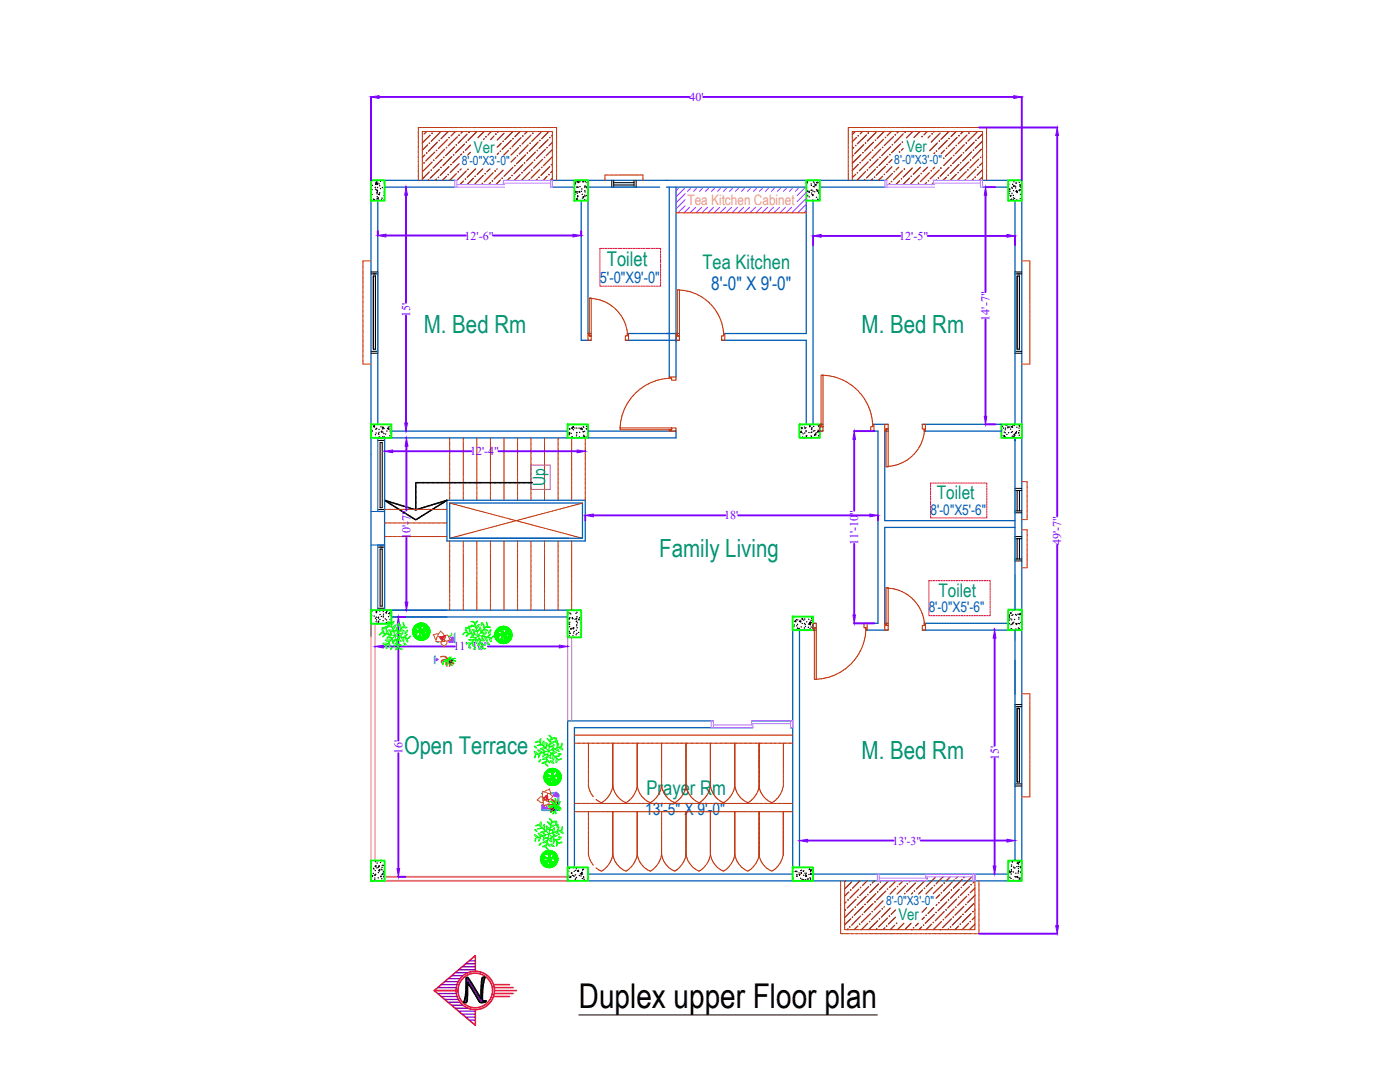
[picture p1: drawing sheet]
<svg xmlns="http://www.w3.org/2000/svg" width="279mm" height="216mm" viewBox="0 0 279 216" stroke-linecap="round" stroke-linejoin="round" font-family="sans-serif">
<defs><g id="words">
<text font-size="6.8" x="115.5" y="201.1">Duplex upper Floor plan</text>
<g font-size="5" fill="#009570">
<text x="84.6" y="66.5">M. Bed Rm</text>
<text x="172" y="66.4">M. Bed Rm</text>
<text x="131.6" y="111.2">Family Living</text>
<text x="172" y="151.5">M. Bed Rm</text>
</g>
<text font-size="4.9" fill="#009570" x="80.6" y="150.4">Open Terrace</text>
<g font-size="4" fill="#009570">
<text x="121.1" y="53.1">Toilet</text>
<text x="140.2" y="53.7">Tea Kitchen</text>
<text x="129" y="158.7">Prayer Rm</text>
</g>
<text font-size="3.7" fill="#005cb8" x="141.9" y="57.8">8'-0&quot; X 9'-0&quot;</text>
<g font-size="3.7" fill="#009570">
<text x="187" y="99.7">Toilet</text>
<text x="187.3" y="119.1">Toilet</text>
</g>
<text font-size="3.4" fill="#009570" x="108.8" y="97" transform="rotate(-90 108.8 97)">Up</text>
<text font-size="3.4" fill="#005cb8" x="128.8" y="162.6">13'-5&quot; X 9'-0&quot;</text>
<g font-size="3.2" fill="#009570">
<text x="94.6" y="30.6">Ver</text>
<text x="180.9" y="30.3">Ver</text>
<text x="179.3" y="183.6">Ver</text>
</g>
<text font-size="3.1" fill="#005cb8" x="119.7" y="56.4">5'-0&quot;X9'-0&quot;</text>
<text font-size="2.9" fill="#ff9f7f" x="137.2" y="40.8">Tea Kitchen Cabinet</text>
<g font-size="2.9" fill="#005cb8">
<text x="185.7" y="102.7">8'-0&quot;X5'-6&quot;</text>
<text x="185.3" y="122.2">8'-0&quot;X5'-6&quot;</text>
</g>
<g font-size="2.5" fill="#005cb8">
<text x="92.2" y="33">8'-0&quot;X3'-0&quot;</text>
<text x="178.5" y="32.7">8'-0&quot;X3'-0&quot;</text>
<text x="176.9" y="180.6">8'-0&quot;X3'-0&quot;</text>
</g>
<g font-size="2.4" fill="#7f00ff">
<text x="137.6" y="20.2">40'</text>
<text x="92.7" y="47.8">12'-6&quot;</text>
<text x="179.5" y="47.9">12'-5&quot;</text>
<text x="81.8" y="63.2" transform="rotate(-90 81.8 63.2)">15'</text>
<text x="197.5" y="64" transform="rotate(-90 197.5 64)">14'-7&quot;</text>
<text x="93.8" y="90.8">12'-4&quot;</text>
<text x="81.9" y="107.5" transform="rotate(-90 81.9 107.5)">10'-7&quot;</text>
<text x="144.5" y="103.6">18'</text>
<text x="171.3" y="108.8" transform="rotate(-90 171.3 108.8)">11'-10&quot;</text>
<text x="211.8" y="108.7" transform="rotate(-90 211.8 108.7)">49'-7&quot;</text>
<text x="90.5" y="129.8">11'-10&quot;</text>
<text x="80.3" y="150.5" transform="rotate(-90 80.3 150.5)">16'</text>
<text x="199.3" y="151.6" transform="rotate(-90 199.3 151.6)">15'</text>
<text x="178.1" y="168.5">13'-3&quot;</text>
</g>
</g></defs>
<!-- layer: Wall -->
<g fill="none" stroke="#005cb8" stroke-width=".25">
<path d="M74 36h16.8M76.8 37.3h14M110.2 36h66.4M110.2 37.3h4.4M117.3 37.3h14.4M117.3 36v30.5h.7M133 37.3h27.9M133.6 37.3v37.9M134.9 37.3v37.9M163.6 37.3h13M196.1 36h7.8M196.1 37.3h5.1"/>
<path d="M74 40v87M75.4 40v44.7M116 40v27.9h2M160.9 40v26.5h-16.5M162.3 40v44.7M202.6 40v44.7M203.9 40v132.3M124.8 67.9h10.8M125.2 66.5h10.4M144 67.9h16.9v16.8M76.8 87.4v34.4h37.6M78.1 86h35.2"/>
<path d="M78.1 87.4h35.2M89.2 99.8h27.6v8.2h-27.6zM117.3 86h17.6v1.4h-17.6M163.6 86h.7M163.6 84.7h.7M173.8 86h1.4v38.4h-2.8M174.2 84.7h3M177.2 86h-.6v17.9h26M184.1 84.7h15.8M184.4 86h15.5M202.6 87.9v-.5v34.3M89.7 107.4h26.5v-7h-26.5v7h23.8"/>
<path d="M202.6 105.2h-26v19.2h.6M78.1 123.1h35.2M158.2 125.7v47.4M159.6 125.7v47.4M162.3 125.7h.6M162.3 124.4h.6M172.8 125.7h4.4M184.1 125.7h17.1M184.4 124.4h16.8M202.6 125.7v46M142.4 143.8h-29.1v29.3M150 143.8h8.2"/>
<path d="M150.2 145.2h-35.6v27.9M157.8 145.2h.4M117.3 174.4h40.9M117.3 175.8h86.6M162.3 174.4h38.9"/>
</g>
<!-- layer: 0 -->
<path d="M75.6 175.8h37.7M76.8 175h36.5" fill="none" stroke="#f27172" stroke-width=".38"/>
<g fill="none" stroke="#b82e00" stroke-width=".2">
<path d="M83.5 25.8v.1M83.5 26v.1M83.5 26.2v.5M83.5 26.8v.1M83.5 27v.5M83.5 27.6v.1M83.5 27.8v.1M83.5 28v.5M83.5 28.6v.1M83.5 28.8v.2M83.5 29v.5M83.5 29.6v.2"/>
<path d="M83.5 29.8v.2M83.5 30.1v.5M83.5 30.6v.2M83.5 30.9v.1M83.5 31.1v.5M83.5 31.7v.1M83.5 31.9v.1M83.5 32.1v.3M83.5 32.5v.1M83.5 32.7v.1M83.5 32.9v.5M83.5 33.5v.1"/>
<path d="M83.5 33.7v.1M83.5 33.9v.5M83.5 34.5v.1M83.5 34.7v.1M83.5 34.9v.5M83.5 35.5v.1M83.5 35.7v.2M83.5 35.9v.1M83.5 25.4v.3M83.6 25.4h.1M83.8 25.4h.5M84.3 26.4v.3"/>
<path d="M84.3 26.8v.1M84.3 27v.5M84.3 27.6v.1M84.3 27.8v.1M84.3 28v.5M84.3 28.6v.1M84.3 28.8v.2M84.3 29v.5M84.3 29.6v.2M84.3 29.8v.2M84.3 30.1v.5M84.3 30.6v.2"/>
<path d="M84.3 30.9v.1M84.3 31.1v.5M84.3 31.7v.1M84.3 31.9v.1M84.3 32.1v.3M84.3 32.5v.1M84.3 32.7v.1M84.3 32.9v.5M84.3 33.5v.1M84.3 33.7v.1M84.3 33.9v.5M84.3 34.5v.1"/>
<path d="M84.3 34.7v.1M84.3 34.9v.5M84.3 35.5v.1M84.3 35.7v.2M84.3 35.9v.1M84.3 26.2v.1M84.4 26.2h.1M84.4 25.4h.1M84.6 26.2h.2M84.6 25.4h.2M84.8 26.2h.5M84.8 25.4h.5"/>
<path d="M85.4 26.2h.2M85.4 25.4h.2M85.6 26.2h.2M85.6 25.4h.2M85.9 26.2h.5M85.9 25.4h.5M86.4 26.2h.2M86.4 25.4h.2M86.7 26.2h.1M86.7 25.4h.1M86.9 26.2h.5M86.9 25.4h.5"/>
<path d="M87.5 26.2h.1M87.5 25.4h.1M87.7 26.2h.5M87.7 25.4h.5M88.3 26.2h.1M88.3 25.4h.1M88.5 26.2h.1M88.5 25.4h.1M88.7 26.2h.5M88.7 25.4h.5M89.3 26.2h.1M89.3 25.4h.1"/>
<path d="M89.5 26.2h.1M89.5 25.4h.1M89.7 26.2h.5M89.7 25.4h.5M90.3 26.2h.1M90.3 25.4h.1M90.5 26.2h.1M90.5 25.4h.1M90.7 26.2h.5M90.7 25.4h.5M91.3 26.2h.1M91.3 25.4h.1"/>
<path d="M91.5 26.2h.2M91.5 25.4h.2M91.7 26.2h.5M91.7 25.4h.5M92.3 26.2h.2M92.3 25.4h.2M92.5 26.2h.2M92.5 25.4h.2M92.8 26.2h.5M92.8 25.4h.5M93.3 26.2h.2M93.3 25.4h.2"/>
<path d="M93.6 26.2h.1M93.6 25.4h.1M93.8 26.2h.3M93.8 25.4h.3M94.1 26.2h.2M94.1 25.4h.2M94.4 26.2h.1M94.4 25.4h.1M94.6 26.2h.5M94.6 25.4h.5M95.2 26.2h.1M95.2 25.4h.1"/>
<path d="M95.4 26.2h.1M95.4 25.4h.1M95.6 26.2h.5M95.6 25.4h.5M96.2 26.2h.1M96.2 25.4h.1M96.4 26.2h.1M96.4 25.4h.1M96.6 26.2h.5M96.6 25.4h.5M97.2 26.2h.1M97.2 25.4h.1"/>
<path d="M97.4 26.2h.1M97.4 25.4h.1M97.6 26.2h.5M97.6 25.4h.5M98.2 26.2h.1M98.2 25.4h.1M98.4 26.2h.2M98.4 25.4h.2M98.6 26.2h.5M98.6 25.4h.5M99.2 26.2h.2M99.2 25.4h.2"/>
<path d="M99.4 26.2h.2M99.4 25.4h.2M99.7 26.2h.5M99.7 25.4h.5M100.2 26.2h.2M100.2 25.4h.2M100.5 26.2h.5M100.5 25.4h.5M101 26.2h.2M101 25.4h.2M101.3 26.2h.1M101.3 25.4h.1"/>
<path d="M101.5 26.2h.5M101.5 25.4h.5M102.1 26.2h.1M102.1 25.4h.1M102.3 26.2h.1M102.3 25.4h.1M102.5 26.2h.5M102.5 25.4h.5M103.1 26.2h.1M103.1 25.4h.1M103.3 26.2h.1M103.3 25.4h.1"/>
<path d="M103.5 26.2h.5M103.5 25.4h.5M104.1 26.2h.1M104.1 25.4h.1M104.3 26.2h.1M104.3 25.4h.1M104.5 26.2h.5M104.5 25.4h.5M105.1 26.2h.1M105.1 25.4h.1M105.3 26.2h.2M105.3 25.4h.2"/>
<path d="M105.5 26.2h.5M105.5 25.4h.5M106.1 26.2h.2M106.1 25.4h.2M106.3 26.2h.5M106.3 25.4h.5M106.9 26.2h.2M106.9 25.4h.2M107.1 26.2h.2M107.1 25.4h.2M107.4 26.2h.5M107.4 25.4h.5"/>
<path d="M108 26.2h.1M108 25.4h.1M108.2 26.2h.1M108.2 25.4h.1M108.4 26.2h.5M108.4 25.4h.5M109 26.2h.1M109 25.4h.1M109.2 26.2h.1M109.2 25.4h.1M109.4 26.2h.5M109.4 25.4h.5"/>
<path d="M110 26.2h.1M110 25.4h.1M110.2 26.2v.1M110.2 25.4h.1M110.2 26.4v.3M110.2 26.8v.1M110.2 27v.5M110.2 27.6v.1M110.2 27.8v.1M110.2 28v.5M110.2 28.6v.1M110.2 28.8v.2"/>
<path d="M110.2 29v.5M110.2 29.6v.2M110.2 29.8v.2M110.2 30.1v.5M110.2 30.6v.2M110.2 30.9v.1M110.2 31.1v.5M110.2 31.7v.1M110.2 31.9v.1M110.2 32.1v.3M110.2 32.5v.1M110.2 32.7v.1"/>
<path d="M110.2 32.9v.5M110.2 33.5v.1M110.2 33.7v.1M110.2 33.9v.5M110.2 34.5v.1M110.2 34.7v.1M110.2 34.9v.5M110.2 35.5v.1M110.2 35.7v.2M110.2 35.9v.1M110.4 25.4h.5M111 25.4l.1 .3"/>
<path d="M111.1 25.8v.1M111.1 26v.1M111.1 26.2v.5M111.1 26.8v.1M111.1 27v.5M111.1 27.6v.1M111.1 27.8v.1M111.1 28v.5M111.1 28.6v.1M111.1 28.8v.2M111.1 29v.5M111.1 29.6v.2"/>
<path d="M111.1 29.8v.2M111.1 30.1v.5M111.1 30.6v.2M111.1 30.9v.1M111.1 31.1v.5M111.1 31.7v.1M111.1 31.9v.1M111.1 32.1v.3M111.1 32.5v.1M111.1 32.7v.1M111.1 32.9v.5M111.1 33.5v.1"/>
<path d="M111.1 33.7v.1M111.1 33.9v.5M111.1 34.5v.1M111.1 34.7v.1M111.1 34.9v.5M111.1 35.5v.1M111.1 35.7v.2M111.1 35.9v.1M169.3 25.8v.1M169.3 26v.1M169.3 26.2v.5M169.3 26.8v.1"/>
<path d="M169.3 27v.5M169.3 27.6v.1M169.3 27.8v.1M169.3 28v.5M169.3 28.6v.1M169.3 28.8v.2M169.3 29v.5M169.3 29.6v.2M169.3 29.8v.2M169.3 30.1v.5M169.3 30.6v.2M169.3 30.9v.1"/>
<path d="M169.3 31.1v.5M169.3 31.7v.1M169.3 31.9v.1M169.3 32.1v.3M169.3 32.5v.1M169.3 32.7v.1M169.3 32.9v.5M169.3 33.5v.1M169.3 33.7v.1M169.3 33.9v.5M169.3 34.5v.1M169.3 34.7v.1"/>
<path d="M169.3 34.9v.5M169.3 35.5v.1M169.3 35.7v.2M169.3 35.9v.1M169.4 25.4l-.1 .3M169.4 25.4h.4M169.8 25.4h.2M170.1 25.4h.1M170.1 26.4v.3M170.1 26.8v.1M170.1 27v.5M170.1 27.6v.1"/>
<path d="M170.1 27.8v.1M170.1 28v.5M170.1 28.6v.1M170.1 28.8v.2M170.1 29v.5M170.1 29.6v.2M170.1 29.8v.2M170.1 30.1v.5M170.1 30.6v.2M170.1 30.9v.1M170.1 31.1v.5M170.1 31.7v.1"/>
<path d="M170.1 31.9v.1M170.1 32.1v.3M170.1 32.5v.1M170.1 32.7v.1M170.1 32.9v.5M170.1 33.5v.1M170.1 33.7v.1M170.1 33.9v.5M170.1 34.5v.1M170.1 34.7v.1M170.1 34.9v.5M170.1 35.5v.1"/>
<path d="M170.1 35.7v.2M170.1 35.9v.1M170.2 26.2l-.1 .1M170.3 26.2h.5M170.3 25.4h.5M170.9 26.2h.1M170.9 25.4h.1M171.1 26.2h.1M171.1 25.4h.1M171.3 26.2h.3M171.3 25.4h.3M171.7 26.2h.1"/>
<path d="M171.7 25.4h.1M171.9 26.2h.1M171.9 25.4h.1M172.1 26.2h.5M172.1 25.4h.5M172.7 26.2h.1M172.7 25.4h.1M172.9 26.2h.1M172.9 25.4h.1M173.1 26.2h.5M173.1 25.4h.5M173.7 26.2h.1"/>
<path d="M173.7 25.4h.1M173.9 26.2h.1M173.9 25.4h.1M174.1 26.2h.5M174.1 25.4h.5M174.7 26.2h.1M174.7 25.4h.1M174.9 26.2h.1M174.9 25.4h.1M175.1 26.2h.5M175.1 25.4h.5M175.7 26.2h.2"/>
<path d="M175.7 25.4h.2M175.9 26.2h.2M175.9 25.4h.2M176.1 26.2h.6M176.1 25.4h.6M176.7 26.2h.2M176.7 25.4h.2M177 26.2h.1M177 25.4h.1M177.2 26.2h.5M177.2 25.4h.5M177.8 26.2h.1"/>
<path d="M177.8 25.4h.1M178 26.2h.5M178 25.4h.5M178.6 26.2h.1M178.6 25.4h.1M178.8 26.2h.1M178.8 25.4h.1M179 26.2h.5M179 25.4h.5M179.6 26.2h.1M179.6 25.4h.1M179.8 26.2h.1"/>
<path d="M179.8 25.4h.1M180 26.2h.5M180 25.4h.5M180.6 26.2h.1M180.6 25.4h.1M180.8 26.2h.1M180.8 25.4h.1M181 26.2h.5M181 25.4h.5M181.6 26.2h.1M181.6 25.4h.1M181.8 26.2h.1"/>
<path d="M181.8 25.4h.1M182 26.2h.5M182 25.4h.5M182.6 26.2h.2M182.6 25.4h.2M182.8 26.2h.2M182.8 25.4h.2M183 26.2h.6M183 25.4h.6M183.6 26.2h.2M183.6 25.4h.2M183.9 26.2h.5"/>
<path d="M183.9 25.4h.5M184.4 26.2h.2M184.4 25.4h.2M184.7 26.2h.1M184.7 25.4h.1M184.9 26.2h.5M184.9 25.4h.5M185.5 26.2h.1M185.5 25.4h.1M185.7 26.2h.1M185.7 25.4h.1M185.9 26.2h.5"/>
<path d="M185.9 25.4h.5M186.5 26.2h.1M186.5 25.4h.1M186.7 26.2h.1M186.7 25.4h.1M186.9 26.2h.5M186.9 25.4h.5M187.5 26.2h.1M187.5 25.4h.1M187.7 26.2h.1M187.7 25.4h.1M187.9 26.2h.5"/>
<path d="M187.9 25.4h.5M188.5 26.2h.1M188.5 25.4h.1M188.7 26.2h.1M188.7 25.4h.1M188.9 26.2h.5M188.9 25.4h.5M189.5 26.2h.2M189.5 25.4h.2M189.7 26.2h.5M189.7 25.4h.5M190.3 26.2h.2"/>
<path d="M190.3 25.4h.2M190.5 26.2h.2M190.5 25.4h.2M190.8 26.2h.5M190.8 25.4h.5M191.3 26.2h.2M191.3 25.4h.2M191.6 26.2h.1M191.6 25.4h.1M191.8 26.2h.5M191.8 25.4h.5M192.4 26.2h.1"/>
<path d="M192.4 25.4h.1M192.6 26.2h.1M192.6 25.4h.1M192.8 26.2h.5M192.8 25.4h.5M193.4 26.2h.1M193.4 25.4h.1M193.6 26.2h.1M193.6 25.4h.1M193.8 26.2h.5M193.8 25.4h.5M194.4 26.2h.1"/>
<path d="M194.4 25.4h.1M194.6 26.2h.1M194.6 25.4h.1M194.8 26.2h.5M194.8 25.4h.5M195.4 26.2h.1M195.4 25.4h.1M195.6 26.2h.1M195.6 25.4h.1M195.8 26.2l.3 .1M195.8 25.4h.3M196.1 26.4v.3"/>
<path d="M196.1 26.8v.1M196.1 27v.5M196.1 27.6v.1M196.1 27.8v.1M196.1 28v.5M196.1 28.6v.1M196.1 28.8v.2M196.1 29v.5M196.1 29.6v.2M196.1 29.8v.2M196.1 30.1v.5M196.1 30.6v.2"/>
<path d="M196.1 30.9v.1M196.1 31.1v.5M196.1 31.7v.1M196.1 31.9v.1M196.1 32.1v.3M196.1 32.5v.1M196.1 32.7v.1M196.1 32.9v.5M196.1 33.5v.1M196.1 33.7v.1M196.1 33.9v.5M196.1 34.5v.1"/>
<path d="M196.1 34.7v.1M196.1 34.9v.5M196.1 35.5v.1M196.1 35.7v.2M196.1 35.9v.1M196.2 25.4h.1M196.4 25.4h.2M196.6 25.4h.2M196.8 25.4l.1 .3M196.9 25.8v.1M196.9 26v.1M196.9 26.2v.5"/>
<path d="M196.9 26.8v.1M196.9 27v.5M196.9 27.6v.1M196.9 27.8v.1M196.9 28v.5M196.9 28.6v.1M196.9 28.8v.2M196.9 29v.5M196.9 29.6v.2M196.9 29.8v.2M196.9 30.1v.5M196.9 30.6v.2"/>
<path d="M196.9 30.9v.1M196.9 31.1v.5M196.9 31.7v.1M196.9 31.9v.1M196.9 32.1v.3M196.9 32.5v.1M196.9 32.7v.1M196.9 32.9v.5M196.9 33.5v.1M196.9 33.7v.1M196.9 33.9v.5M196.9 34.5v.1"/>
<path d="M196.9 34.7v.1M196.9 34.9v.5M196.9 35.5v.1M196.9 35.7v.2M196.9 35.9v.1M89.7 87.4v.5M89.7 88v.1M89.7 88.2v.1M89.7 88.4v.5M89.7 89v.1M89.7 89.2v.1M89.7 89.4v.5"/>
<path d="M89.7 90v.1M89.7 90.2v.5M89.7 90.8v.1M89.7 91v.1M89.7 91.2v.5M89.7 91.8v.1M89.7 92v.2M89.7 92.2v.6M89.7 92.8v.2M89.7 93v.2M89.7 93.3v.5M89.7 93.9v.1"/>
<path d="M89.7 94.1v.1M89.7 94.3v.5M89.7 94.9v.1M89.7 95.1v.1M89.7 95.3v.5M89.7 95.9v.1M89.7 96.1v.5M89.7 96.7v.1M89.7 96.9v.1M89.7 97.1v.5M89.7 97.7v.1M89.7 97.9v.1"/>
<path d="M89.7 98.1v.5M89.7 98.7v.1M89.7 98.9v.2M89.7 99.1v.6M89.7 99.7v.1M92.5 87.4v.5M92.5 88v.1M92.5 88.2v.1M92.5 88.4v.5M92.5 89v.1M92.5 89.2v.1M92.5 89.4v.5"/>
<path d="M92.5 90v.1M92.5 90.2v.5M92.5 90.8v.1M92.5 91v.1M92.5 91.2v.5M92.5 91.8v.1M92.5 92v.2M92.5 92.2v.6M92.5 92.8v.2M92.5 93v.2M92.5 93.3v.5M92.5 93.9v.1"/>
<path d="M92.5 94.1v.1M92.5 94.3v.5M92.5 94.9v.1M92.5 95.1v.1M92.5 95.3v.5M92.5 95.9v.1M92.5 96.1v.5M92.5 96.7v.1M92.5 96.9v.1M92.5 97.1v.5M92.5 97.7v.1M92.5 97.9v.1"/>
<path d="M92.5 98.1v.5M92.5 98.7v.1M92.5 98.9v.2M92.5 99.1v.6M92.5 99.7v.1M95.2 87.4v.5M95.2 88v.1M95.2 88.2v.1M95.2 88.4v.5M95.2 89v.1M95.2 89.2v.1M95.2 89.4v.5"/>
<path d="M95.2 90v.1M95.2 90.2v.5M95.2 90.8v.1M95.2 91v.1M95.2 91.2v.5M95.2 91.8v.1M95.2 92v.2M95.2 92.2v.6M95.2 92.8v.2M95.2 93v.2M95.2 93.3v.5M95.2 93.9v.1"/>
<path d="M95.2 94.1v.1M95.2 94.3v.5M95.2 94.9v.1M95.2 95.1v.1M95.2 95.3v.5M95.2 95.9v.1M95.2 96.1v.5M95.2 96.7v.1M95.2 96.9v.1M95.2 97.1v.5M95.2 97.7v.1M95.2 97.9v.1"/>
<path d="M95.2 98.1v.5M95.2 98.7v.1M95.2 98.9v.2M95.2 99.1v.6M95.2 99.7v.1M97.9 87.4v.5M97.9 88v.1M97.9 88.2v.1M97.9 88.4v.5M97.9 89v.1M97.9 89.2v.1M97.9 89.4v.5"/>
<path d="M97.9 90v.1M97.9 90.2v.5M97.9 90.8v.1M97.9 91v.1M97.9 91.2v.5M97.9 91.8v.1M97.9 92v.2M97.9 92.2v.6M97.9 92.8v.2M97.9 93v.2M97.9 93.3v.5M97.9 93.9v.1"/>
<path d="M97.9 94.1v.1M97.9 94.3v.5M97.9 94.9v.1M97.9 95.1v.1M97.9 95.3v.5M97.9 95.9v.1M97.9 96.1v.5M97.9 96.7v.1M97.9 96.9v.1M97.9 97.1v.5M97.9 97.7v.1M97.9 97.9v.1"/>
<path d="M97.9 98.1v.5M97.9 98.7v.1M97.9 98.9v.2M97.9 99.1v.6M97.9 99.7v.1M100.6 87.4v.5M100.6 88v.1M100.6 88.2v.1M100.6 88.4v.5M100.6 89v.1M100.6 89.2v.1M100.6 89.4v.5"/>
<path d="M100.6 90v.1M100.6 90.2v.5M100.6 90.8v.1M100.6 91v.1M100.6 91.2v.5M100.6 91.8v.1M100.6 92v.2M100.6 92.2v.6M100.6 92.8v.2M100.6 93v.2M100.6 93.3v.5M100.6 93.9v.1"/>
<path d="M100.6 94.1v.1M100.6 94.3v.5M100.6 94.9v.1M100.6 95.1v.1M100.6 95.3v.5M100.6 95.9v.1M100.6 96.1v.5M100.6 96.7v.1M100.6 96.9v.1M100.6 97.1v.5M100.6 97.7v.1M100.6 97.9v.1"/>
<path d="M100.6 98.1v.5M100.6 98.7v.1M100.6 98.9v.2M100.6 99.1v.6M100.6 99.7v.1M103.3 87.4v.5M103.3 88v.1M103.3 88.2v.1M103.3 88.4v.5M103.3 89v.1M103.3 89.2v.1M103.3 89.4v.5"/>
<path d="M103.3 90v.1M103.3 90.2v.5M103.3 90.8v.1M103.3 91v.1M103.3 91.2v.5M103.3 91.8v.1M103.3 92v.2M103.3 92.2v.6M103.3 92.8v.2M103.3 93v.2M103.3 93.3v.5M103.3 93.9v.1"/>
<path d="M103.3 94.1v.1M103.3 94.3v.5M103.3 94.9v.1M103.3 95.1v.1M103.3 95.3v.5M103.3 95.9v.1M103.3 96.1v.5M103.3 96.7v.1M103.3 96.9v.1M103.3 97.1v.5M103.3 97.7v.1M103.3 97.9v.1"/>
<path d="M103.3 98.1v.5M103.3 98.7v.1M103.3 98.9v.2M103.3 99.1v.6M103.3 99.7v.1M106 87.4v.5M106 88v.1M106 88.2v.1M106 88.4v.5M106 89v.1M106 89.2v.1M106 89.4v.5"/>
<path d="M106 90v.1M106 90.2v.5M106 90.8v.1M106 91v.1M106 91.2v.5M106 91.8v.1M106 92v.2M106 92.2v.6M106 92.8v.2M106 93v.2M106 93.3v.5M106 93.9v.1"/>
<path d="M106 94.1v.1M106 94.3v.5M106 94.9v.1M106 95.1v.1M106 95.3v.5M106 95.9v.1M106 96.1v.5M106 96.7v.1M106 96.9v.1M106 97.1v.5M106 97.7v.1M106 97.9v.1"/>
<path d="M106 98.1v.5M106 98.7v.1M106 98.9v.2M106 99.1v.6M106 99.7v.1M108.7 87.4v.5M108.7 88v.1M108.7 88.2v.1M108.7 88.4v.5M108.7 89v.1M108.7 89.2v.1M108.7 89.4v.5"/>
<path d="M108.7 90v.1M108.7 90.2v.5M108.7 90.8v.1M108.7 91v.1M108.7 91.2v.5M108.7 91.8v.1M108.7 92v.2M108.7 92.2v.6M108.7 92.8v.2M108.7 93v.2M108.7 93.3v.5M108.7 93.9v.1"/>
<path d="M108.7 94.1v.1M108.7 94.3v.5M108.7 94.9v.1M108.7 95.1v.1M108.7 95.3v.5M108.7 95.9v.1M108.7 96.1v.5M108.7 96.7v.1M108.7 96.9v.1M108.7 97.1v.5M108.7 97.7v.1M108.7 97.9v.1"/>
<path d="M108.7 98.1v.5M108.7 98.7v.1M108.7 98.9v.2M108.7 99.1v.6M108.7 99.7v.1M111.4 87.4v.5M111.4 88v.1M111.4 88.2v.1M111.4 88.4v.5M111.4 89v.1M111.4 89.2v.1M111.4 89.4v.5"/>
<path d="M111.4 90v.1M111.4 90.2v.5M111.4 90.8v.1M111.4 91v.1M111.4 91.2v.5M111.4 91.8v.1M111.4 92v.2M111.4 92.2v.6M111.4 92.8v.2M111.4 93v.2M111.4 93.3v.5M111.4 93.9v.1"/>
<path d="M111.4 94.1v.1M111.4 94.3v.5M111.4 94.9v.1M111.4 95.1v.1M111.4 95.3v.5M111.4 95.9v.1M111.4 96.1v.5M111.4 96.7v.1M111.4 96.9v.1M111.4 97.1v.5M111.4 97.7v.1M111.4 97.9v.1"/>
<path d="M111.4 98.1v.5M111.4 98.7v.1M111.4 98.9v.2M111.4 99.1v.6M111.4 99.7v.1M114.1 87.4v.5M114.1 88v.1M114.1 88.2v.1M114.1 88.4v.5M114.1 89v.1M114.1 89.2v.1M114.1 89.4v.5"/>
<path d="M114.1 90v.1M114.1 90.2v.5M114.1 90.8v.1M114.1 91v.1M114.1 91.2v.5M114.1 91.8v.1M114.1 92v.2M114.1 92.2v.6M114.1 92.8v.2M114.1 93v.2M114.1 93.3v.5M114.1 93.9v.1"/>
<path d="M114.1 94.1v.1M114.1 94.3v.5M114.1 94.9v.1M114.1 95.1v.1M114.1 95.3v.5M114.1 95.9v.1M114.1 96.1v.5M114.1 96.7v.1M114.1 96.9v.1M114.1 97.1v.5M114.1 97.7v.1M114.1 97.9v.1"/>
<path d="M114.1 98.1v.5M114.1 98.7v.1M114.1 98.9v.2M114.1 99.1v.6M114.1 99.7v.1M116.8 87.4v.5M116.8 88v.1M116.8 88.2v.1M116.8 88.4v.5M116.8 89v.1M116.8 89.2v.1M116.8 89.4v.5"/>
<path d="M116.8 90v.1M116.8 90.2v.5M116.8 90.8v.1M116.8 91v.1M116.8 91.2v.5M116.8 91.8v.1M116.8 92v.2M116.8 92.2v.6M116.8 92.8v.2M116.8 93v.2M116.8 93.3v.5M116.8 93.9v.1"/>
<path d="M116.8 94.1v.1M116.8 94.3v.5M116.8 94.9v.1M116.8 95.1v.1M116.8 95.3v.5M116.8 95.9v.1M116.8 96.1v.5M116.8 96.7v.1M116.8 96.9v.1M116.8 97.1v.5M116.8 97.7v.1M116.8 97.9v.1"/>
<path d="M116.8 98.1v.5M116.8 98.7v.1M116.8 98.9v.2M116.8 99.1v.6M116.8 99.7v.1M76.8 101.6h.2M76.8 104.4h.2M76.8 107.1h.2M77.1 101.6h.2M77.1 104.4h.2M77.1 107.1h.2M77.3 101.6h.2"/>
<path d="M77.3 104.4h.2M77.3 107.1h.2M77.6 101.6h.5M77.6 104.4h.5M77.6 107.1h.5M78.1 101.6h.2M78.1 104.4h.2M78.1 107.1h.2M78.4 101.6h.1M78.4 104.4h.1M78.4 107.1h.1M78.6 101.6h.5"/>
<path d="M78.6 104.4h.5M78.6 107.1h.5M79.2 101.6h.1M79.2 104.4h.1M79.2 107.1h.1M79.4 101.6h.1M79.4 104.4h.1M79.4 107.1h.1M79.6 101.6h.3M79.6 104.4h.3M79.6 107.1h.3M80 101.6h.1"/>
<path d="M80 104.4h.1M80 107.1h.1M80.2 101.6h.1M80.2 104.4h.1M80.2 107.1h.1M80.4 101.6h.5M80.4 104.4h.5M80.4 107.1h.5M81 101.6h.1M81 104.4h.1M81 107.1h.1M81.2 101.6h.1"/>
<path d="M81.2 104.4h.1M81.2 107.1h.1M81.4 101.6h.5M81.4 104.4h.5M81.4 107.1h.5M82 101.6h.1M82 104.4h.1M82 107.1h.1M82.2 101.6h.1M82.2 104.4h.1M82.2 107.1h.1M82.4 101.6h.5"/>
<path d="M82.4 104.4h.5M82.4 107.1h.5M83 101.6h.1M83 104.4h.1M83 107.1h.1M83.2 101.6h.2M83.2 104.4h.2M83.2 107.1h.2M83.4 101.6h.5M83.4 104.4h.5M83.4 107.1h.5M84 101.6h.2"/>
<path d="M84 104.4h.2M84 107.1h.2M84.2 101.6h.2M84.2 104.4h.2M84.2 107.1h.2M84.5 101.6h.5M84.5 104.4h.5M84.5 107.1h.5M85 101.6h.2M85 104.4h.2M85 107.1h.2M85.3 101.6h.1"/>
<path d="M85.3 104.4h.1M85.3 107.1h.1M85.5 101.6h.5M85.5 104.4h.5M85.5 107.1h.5M86.1 101.6h.1M86.1 104.4h.1M86.1 107.1h.1M86.3 101.6h.5M86.3 104.4h.5M86.3 107.1h.5M86.9 101.6h.1"/>
<path d="M86.9 104.4h.1M86.9 107.1h.1M87.1 101.6h.1M87.1 104.4h.1M87.1 107.1h.1M87.3 101.6h.5M87.3 104.4h.5M87.3 107.1h.5M87.9 101.6h.1M87.9 104.4h.1M87.9 107.1h.1M88.1 101.6h.1"/>
<path d="M88.1 104.4h.1M88.1 107.1h.1M88.3 101.6h.5M88.3 104.4h.5M88.3 107.1h.5M88.9 101.6h.1M88.9 104.4h.1M88.9 107.1h.1M89.1 101.6h.1M89.1 104.4h.1M89.1 107.1h.1M89.7 108v.2"/>
<path d="M89.7 108.3v.1M89.7 108.5v.1M89.7 108.7v.5M89.7 109.3v.1M89.7 109.5v.1M89.7 109.7v.5M89.7 110.3v.1M89.7 110.5v.2M89.7 110.7v.6M89.7 111.3v.2M89.7 111.5v.2M89.7 111.8v.5"/>
<path d="M89.7 112.4v.1M89.7 112.6v.1M89.7 112.8v.5M89.7 113.4v.1M89.7 113.6v.5M89.7 114.2v.1M89.7 114.4v.1M89.7 114.6v.5M89.7 115.2v.1M89.7 115.4v.1M89.7 115.6v.5M89.7 116.2v.1"/>
<path d="M89.7 116.4v.1M89.7 116.6v.5M89.7 117.2v.1M89.7 117.4v.2M89.7 117.6v.6M89.7 118.2v.2M89.7 118.4v.2M89.7 118.7v.5M89.7 119.3v.1M89.7 119.5v.5M89.7 107.4h.1M89.7 100.4h.1"/>
<path d="M89.9 107.4h.1M89.9 100.4l.1 .1M90.1 100.5h.1M90.2 107.3h-.1M90.3 100.5h.1M90.5 100.6h.1M90.6 107.2l-.3 .1M90.7 107.1h.1M90.7 100.6l.1 .1M90.9 100.7l.3 .1M91 107.1h-.1M91.2 107l-.1 .1"/>
<path d="M91.3 100.8h.1M91.4 107h-.1M91.5 100.8l.1 .1M91.6 106.9l-.1 .1M91.7 100.9h.1M91.8 106.8l-.1 .1M91.9 100.9l.1 .1M92 106.8h-.1M92 101h.2M92.2 106.8h-.2M92.2 101l.2 .1M92.4 106.7l-.2 .1"/>
<path d="M92.5 108v.2M92.5 108.3v.1M92.5 108.5v.1M92.5 108.7v.5M92.5 109.3v.1M92.5 109.5v.1M92.5 109.7v.5M92.5 110.3v.1M92.5 110.5v.2M92.5 110.7v.6M92.5 111.3v.2M92.5 111.5v.2"/>
<path d="M92.5 111.8v.5M92.5 112.4v.1M92.5 112.6v.1M92.5 112.8v.5M92.5 113.4v.1M92.5 113.6v.5M92.5 114.2v.1M92.5 114.4v.1M92.5 114.6v.5M92.5 115.2v.1M92.5 115.4v.1M92.5 115.6v.5"/>
<path d="M92.5 116.2v.1M92.5 116.4v.1M92.5 116.6v.5M92.5 117.2v.1M92.5 117.4v.2M92.5 117.6v.6M92.5 118.2v.2M92.5 118.4v.2M92.5 118.7v.5M92.5 119.3v.1M92.5 119.5v.5M92.5 106.7h.1"/>
<path d="M92.5 101.1l.3 .1M92.8 106.6h-.2M92.8 101.2h.2M93 106.6h-.2M93 101.3h.3M93.2 106.5l-.2 .1M93.2 106.5h.1M93.4 101.3l.2 .1M93.6 106.4h-.2M93.6 101.4h.2M93.8 101.5h.1M93.9 106.3l-.3 .1"/>
<path d="M94 101.5l.1 .1M94.1 106.3h-.1M94.2 106.2h.2M94.2 101.6h.2M94.4 101.6h.1M94.5 106.1l-.1 .1M94.6 101.7h.1M94.7 106.1h-.1M94.8 101.7l.1 .1M94.9 106l-.1 .1M95 106h.1M95 101.8h.1"/>
<path d="M95.2 108v.1M95.2 108.2v.5M95.2 108.8v.1M95.2 109v.1M95.2 109.2v.5M95.2 109.8v.1M95.2 110v.2M95.2 110.2v.5M95.2 110.8v.2M95.2 111v.2M95.2 111.3v.5M95.2 111.8v.2"/>
<path d="M95.2 112.1v.1M95.2 112.3v.5M95.2 112.9v.1M95.2 113.1v.5M95.2 113.7v.1M95.2 113.9v.1M95.2 114.1v.5M95.2 114.7v.1M95.2 114.9v.1M95.2 115.1v.5M95.2 115.7v.1M95.2 115.9v.1"/>
<path d="M95.2 116.1v.5M95.2 116.7v.1M95.2 116.9v.2M95.2 117.1v.5M95.2 117.7v.2M95.2 117.9v.2M95.2 118.2v.5M95.2 118.7v.2M95.2 119v.5M95.2 119.5v.2M95.2 119.8v.1M95.2 120v.5"/>
<path d="M95.2 101.8l.1 .1M95.4 101.9h.1M95.5 105.9l-.3 .1M95.6 101.9l.1 .1M95.7 105.8l-.1 .1M95.8 105.8h.1M95.8 102h.1M96 102l.1 .1M96.1 105.7h-.1M96.2 102.1h.1M96.3 105.7h-.1M96.4 102.2h.1"/>
<path d="M96.5 105.6l-.1 .1M96.6 102.2h.1M96.7 105.6h-.1M96.8 105.5h.1M96.8 102.2l.3 .1M97.1 105.5h-.2M97.2 102.4h.1M97.3 105.4l-.1 .1M97.4 102.4l.3 .1M97.5 105.4h-.1M97.5 105.3h.2M97.7 102.5h.2"/>
<path d="M97.9 108v.2M97.9 108.3v.1M97.9 108.5v.1M97.9 108.7v.5M97.9 109.3v.1M97.9 109.5v.1M97.9 109.7v.5M97.9 110.3v.1M97.9 110.5v.2M97.9 110.7v.6M97.9 111.3v.2M97.9 111.5v.2"/>
<path d="M97.9 111.8v.5M97.9 112.4v.1M97.9 112.6v.1M97.9 112.8v.5M97.9 113.4v.1M97.9 113.6v.5M97.9 114.2v.1M97.9 114.4v.1M97.9 114.6v.5M97.9 115.2v.1M97.9 115.4v.1M97.9 115.6v.5"/>
<path d="M97.9 116.2v.1M97.9 116.4v.1M97.9 116.6v.5M97.9 117.2v.1M97.9 117.4v.2M97.9 117.6v.6M97.9 118.2v.2M97.9 118.4v.2M97.9 118.7v.5M97.9 119.3v.1M97.9 119.5v.5M97.9 105.2l-.2 .1"/>
<path d="M97.9 102.5l.2 .1M98.1 105.2h-.2M98.1 102.6l.2 .1M98.3 105.2h-.2M98.3 102.7h.3M98.5 105.1l-.2 .1M98.6 105l-.1 .1M98.7 102.7l.1 .1M98.8 105h-.1M98.9 102.8h.2M99.1 102.9h.1M99.2 104.9l-.3 .1"/>
<path d="M99.3 104.9h.1M99.3 102.9l.1 .1M99.5 103h.2M99.7 103h.1M99.8 104.7l-.3 .1M99.9 103.1h.1M100 104.7h-.1M100.1 104.6h.1M100.1 103.1l.1 .1M100.3 103.2h.1M100.4 104.6h-.1M100.5 103.2l.1 .1"/>
<path d="M100.6 108v.2M100.6 108.3v.1M100.6 108.5v.1M100.6 108.7v.5M100.6 109.3v.1M100.6 109.5v.1M100.6 109.7v.5M100.6 110.3v.1M100.6 110.5v.2M100.6 110.7v.6M100.6 111.3v.2M100.6 111.5v.2"/>
<path d="M100.6 111.8v.5M100.6 112.4v.1M100.6 112.6v.1M100.6 112.8v.5M100.6 113.4v.1M100.6 113.6v.5M100.6 114.2v.1M100.6 114.4v.1M100.6 114.6v.5M100.6 115.2v.1M100.6 115.4v.1M100.6 115.6v.5"/>
<path d="M100.6 116.2v.1M100.6 116.4v.1M100.6 116.6v.5M100.6 117.2v.1M100.6 117.4v.2M100.6 117.6v.6M100.6 118.2v.2M100.6 118.4v.2M100.6 118.7v.5M100.6 119.3v.1M100.6 119.5v.5M100.7 103.3h.1"/>
<path d="M100.8 104.5l-.3 .1M100.9 103.3l.1 .1M101 104.4l-.1 .1M101.1 103.4l.3 .1M101.4 104.3l-.3 .1M101.5 103.5h.1M101.6 104.3h-.1M101.6 103.5l.4 .1M101.8 104.2l-.2 .1M101.9 104.2h.1M102.1 103.6l.1 .1M102.2 103.7h.2"/>
<path d="M102.4 104.1h-.3M102.4 103.8h.2M102.6 104l-.2 .1M102.7 104h.1M102.7 103.8h.1M102.8 103.8l.2 .1h-.2M103.2 103.8l-.2 .1h.2M103.3 104h.1M103.3 108v.2M103.3 108.3v.1M103.3 108.5v.1M103.3 108.7v.5"/>
<path d="M103.3 109.3v.1M103.3 109.5v.1M103.3 109.7v.5M103.3 110.3v.1M103.3 110.5v.2M103.3 110.7v.6M103.3 111.3v.2M103.3 111.5v.2M103.3 111.8v.5M103.3 112.4v.1M103.3 112.6v.1M103.3 112.8v.5"/>
<path d="M103.3 113.4v.1M103.3 113.6v.5M103.3 114.2v.1M103.3 114.4v.1M103.3 114.6v.5M103.3 115.2v.1M103.3 115.4v.1M103.3 115.6v.5M103.3 116.2v.1M103.3 116.4v.1M103.3 116.6v.5M103.3 117.2v.1"/>
<path d="M103.3 117.4v.2M103.3 117.6v.6M103.3 118.2v.2M103.3 118.4v.2M103.3 118.7v.5M103.3 119.3v.1M103.3 119.5v.5M103.4 104l.1 .1M103.5 103.8h-.2M103.6 104.1h.4M103.6 103.7h.2M104 103.6l-.2 .1"/>
<path d="M104 104.2h.1M104.1 103.6h-.1M104.2 104.2l.3 .1M104.5 103.5l-.3 .1M104.6 104.3l.1 .1M104.7 103.4l-.1 .1M104.8 104.4h.1M105 104.4l.1 .1M105.1 103.3l-.3 .1M105.2 104.5h.1M105.2 103.3h.1M105.4 104.5l.3 .1"/>
<path d="M105.7 103.2l-.3 .1M105.8 104.6h.1M105.9 103.1l-.1 .1M106 108v.2M106 108.3v.1M106 108.5v.1M106 108.7v.5M106 109.3v.1M106 109.5v.1M106 109.7v.5M106 110.3v.1M106 110.5v.2"/>
<path d="M106 110.7v.6M106 111.3v.2M106 111.5v.2M106 111.8v.5M106 112.4v.1M106 112.6v.1M106 112.8v.5M106 113.4v.1M106 113.6v.5M106 114.2v.1M106 114.4v.1M106 114.6v.5"/>
<path d="M106 115.2v.1M106 115.4v.1M106 115.6v.5M106 116.2v.1M106 116.4v.1M106 116.6v.5M106 117.2v.1M106 117.4v.2M106 117.6v.6M106 118.2v.2M106 118.4v.2M106 118.7v.5"/>
<path d="M106 119.3v.1M106 119.5v.5M106 104.7h.1M106.1 103.1h-.1M106.2 104.7l.1 .1M106.2 103h.1M106.4 104.8h.1M106.5 103h-.1M106.6 104.9h.1M106.7 102.9l-.1 .1M106.8 104.9h.1M106.9 102.9h-.1"/>
<path d="M107 104.9l.3 .1M107 102.8h.1M107.3 102.7l-.2 .1M107.4 105l.1 .1M107.5 102.7h-.1M107.5 105.1l.4 .1M107.9 102.6l-.4 .1M108 105.2l.2 .1M108.1 102.5l-.1 .1M108.2 102.5h-.1M108.3 105.3h.2M108.5 102.4l-.2 .1"/>
<path d="M108.5 105.4l.3 .1M108.7 108v.2M108.7 108.3v.1M108.7 108.5v.1M108.7 108.7v.5M108.7 109.3v.1M108.7 109.5v.1M108.7 109.7v.5M108.7 110.3v.1M108.7 110.5v.2M108.7 110.7v.6M108.7 111.3v.2"/>
<path d="M108.7 111.5v.2M108.7 111.8v.5M108.7 112.4v.1M108.7 112.6v.1M108.7 112.8v.5M108.7 113.4v.1M108.7 113.6v.5M108.7 114.2v.1M108.7 114.4v.1M108.7 114.6v.5M108.7 115.2v.1M108.7 115.4v.1"/>
<path d="M108.7 115.6v.5M108.7 116.2v.1M108.7 116.4v.1M108.7 116.6v.5M108.7 117.2v.1M108.7 117.4v.2M108.7 117.6v.6M108.7 118.2v.2M108.7 118.4v.2M108.7 118.7v.5M108.7 119.3v.1M108.7 119.5v.5"/>
<path d="M108.7 102.4h-.2M108.7 102.4h.1M108.9 105.5h.2M109.1 102.3h-.2M109.1 105.5h.2M109.3 102.2l-.2 .1M109.3 105.6h.1M109.4 102.2h-.1M109.5 105.6l.4 .1M109.9 102.1l-.4 .1M109.9 105.7h.1M110 102l-.1 .1"/>
<path d="M110.1 105.8h.1M110.3 105.8l.1 .1M110.4 101.9l-.3 .1M110.5 105.9h.1M110.6 101.9h-.1M110.7 105.9l.1 .1M110.9 106h.1M111 101.8l-.3 .1M111.1 106l.1 .1M111.2 101.7l-.1 .1M111.3 106.1h.1M111.3 101.7h.1"/>
<path d="M111.4 108v.2M111.4 108.3v.1M111.4 108.5v.1M111.4 108.7v.5M111.4 109.3v.1M111.4 109.5v.1M111.4 109.7v.5M111.4 110.3v.1M111.4 110.5v.2M111.4 110.7v.6M111.4 111.3v.2M111.4 111.5v.2"/>
<path d="M111.4 111.8v.5M111.4 112.4v.1M111.4 112.6v.1M111.4 112.8v.5M111.4 113.4v.1M111.4 113.6v.5M111.4 114.2v.1M111.4 114.4v.1M111.4 114.6v.5M111.4 115.2v.1M111.4 115.4v.1M111.4 115.6v.5"/>
<path d="M111.4 116.2v.1M111.4 116.4v.1M111.4 116.6v.5M111.4 117.2v.1M111.4 117.4v.2M111.4 117.6v.6M111.4 118.2v.2M111.4 118.4v.2M111.4 118.7v.5M111.4 119.3v.1M111.4 119.5v.5M111.5 106.1l.1 .1"/>
<path d="M111.6 101.6h-.1M111.7 106.2h.1M111.8 101.6h-.1M111.8 106.3h.2M112 101.5l-.2 .1M112.1 106.3h.1M112.1 101.5h.1M112.3 106.3l.3 .1M112.6 101.3l-.3 .1M112.6 106.5h.2M112.8 101.3h-.2M112.9 106.5l.3 .1"/>
<path d="M113 101.3h-.1M113 101.2h.2M113.2 106.6h.2M113.4 101.1l-.2 .1M113.4 106.7h.2M113.6 101.1h-.2M113.6 106.7l.1 .1M113.7 101l-.1 .1M113.8 106.8h.2M113.8 101h.2M114 106.8h.1M114.1 108v.2"/>
<path d="M114.1 108.3v.1M114.1 108.5v.1M114.1 108.7v.5M114.1 109.3v.1M114.1 109.5v.1M114.1 109.7v.5M114.1 110.3v.1M114.1 110.5v.2M114.1 110.7v.6M114.1 111.3v.2M114.1 111.5v.2M114.1 111.8v.5"/>
<path d="M114.1 112.4v.1M114.1 112.6v.1M114.1 112.8v.5M114.1 113.4v.1M114.1 113.6v.5M114.1 114.2v.1M114.1 114.4v.1M114.1 114.6v.5M114.1 115.2v.1M114.1 115.4v.1M114.1 115.6v.5M114.1 116.2v.1"/>
<path d="M114.1 116.4v.1M114.1 116.6v.5M114.1 117.2v.1M114.1 117.4v.2M114.1 117.6v.6M114.1 118.2v.2M114.1 118.4v.2M114.1 118.7v.5M114.1 119.3v.1M114.1 119.5v.5M114.1 100.9l-.1 .1M114.2 106.8l.1 .1"/>
<path d="M114.3 100.9h-.1M114.4 106.9l.3 .1M114.7 100.8l-.3 .1M114.8 107l.1 .1M114.9 100.7l-.1 .1M115 107.1h.1M115.2 107.1h.1M115.3 100.6l-.3 .1M115.4 107.2l.3 .1M115.5 100.6h-.1M115.6 100.5h.1M115.8 107.3h.1"/>
<path d="M115.9 100.5h-.1M116 107.4h.1M116.1 100.4l-.1 .1M116.2 107.4h.1M116.2 100.4h.1M89.7 120.1v.1M89.7 120.3v.1M89.7 120.5v.5M89.7 121.1v.1M89.7 121.3v.1M89.7 121.5v.3M92.5 120.1v.1"/>
<path d="M92.5 120.3v.1M92.5 120.5v.5M92.5 121.1v.1M92.5 121.3v.1M92.5 121.5v.3M95.2 120.6v.1M95.2 120.8v.1M95.2 121v.5M95.2 121.6v.2M97.9 120.1v.1M97.9 120.3v.1M97.9 120.5v.5"/>
<path d="M97.9 121.1v.1M97.9 121.3v.1M97.9 121.5v.3M100.6 120.1v.1M100.6 120.3v.1M100.6 120.5v.5M100.6 121.1v.1M100.6 121.3v.1M100.6 121.5v.3M103.3 120.1v.1M103.3 120.3v.1M103.3 120.5v.5"/>
<path d="M103.3 121.1v.1M103.3 121.3v.1M103.3 121.5v.3M106 120.1v.1M106 120.3v.1M106 120.5v.5M106 121.1v.1M106 121.3v.1M106 121.5v.3M108.7 120.1v.1M108.7 120.3v.1M108.7 120.5v.5"/>
<path d="M108.7 121.1v.1M108.7 121.3v.1M108.7 121.5v.3M111.4 120.1v.1M111.4 120.3v.1M111.4 120.5v.5M111.4 121.1v.1M111.4 121.3v.1M111.4 121.5v.3M114.1 120.1v.1M114.1 120.3v.1M114.1 120.5v.5"/>
<path d="M114.1 121.1v.1M114.1 121.3v.1M114.1 121.5v.3M167.8 175.8h.1M167.8 175.9v.1M167.8 176.1v.1M167.8 176.3v.5M167.8 176.9v.1M167.8 177.1v.1M167.8 177.3v.5M167.8 177.9v.2M167.8 178.1v.2"/>
<path d="M167.8 178.4v.5M167.8 178.9v.2M167.8 179.2v.1M167.8 179.4v.5M167.8 180v.1M168.6 175.8h.1M168.6 175.9v.1M168.6 176.1v.1M168.6 176.3v.5M168.6 176.9v.1M168.6 177.1v.1M168.6 177.3v.5"/>
<path d="M168.6 177.9v.2M168.6 178.1v.2M168.6 178.4v.5M168.6 178.9v.2M168.6 179.2v.1M168.6 179.4v.5M168.6 180v.1M194.6 175.8h.1M194.6 175.9v.1M194.6 176.1v.1M194.6 176.3v.5M194.6 176.9v.1"/>
<path d="M194.6 177.1v.1M194.6 177.3v.5M194.6 177.9v.2M194.6 178.1v.2M194.6 178.4v.5M194.6 178.9v.2M194.6 179.2v.1M194.6 179.4v.5M194.6 180v.1M195.4 175.8h.1M195.4 175.9v.1M195.4 176.1v.1"/>
<path d="M195.4 176.3v.5M195.4 176.9v.1M195.4 177.1v.1M195.4 177.3v.5M195.4 177.9v.2M195.4 178.1v.2M195.4 178.4v.5M195.4 178.9v.2M195.4 179.2v.1M195.4 179.4v.5M195.4 180v.1M167.8 186.3h.1"/>
<path d="M167.8 180.2v.1M167.8 180.4v.5M167.8 181v.1M167.8 181.2v.5M167.8 181.8v.1M167.8 182v.1M167.8 182.2v.5M167.8 182.8v.1M167.8 183v.1M167.8 183.2v.5M167.8 183.8v.1M167.8 184v.2"/>
<path d="M167.8 184.2v.5M167.8 184.8v.2M167.8 185v.2M167.8 185.3v.5M167.8 185.8v.2M167.8 186.1v.1M167.9 186.3h.3M168.3 186.3h.1M168.5 186.3h.2M168.6 185.3l.1 .2M168.6 180.2v.1M168.6 180.4v.5"/>
<path d="M168.6 181v.1M168.6 181.2v.5M168.6 181.8v.1M168.6 182v.1M168.6 182.2v.5M168.6 182.8v.1M168.6 183v.1M168.6 183.2v.5M168.6 183.8v.1M168.6 184v.2M168.6 184.2v.5M168.6 184.8v.2"/>
<path d="M168.6 185v.2M168.7 185.5h.5M168.7 186.3h.5M169.3 185.5h.2M169.3 186.3h.2M169.5 185.5h.2M169.5 186.3h.2M169.8 185.5h.5M169.8 186.3h.5M170.3 185.5h.2M170.3 186.3h.2M170.6 185.5h.1"/>
<path d="M170.6 186.3h.1M170.8 185.5h.5M170.8 186.3h.5M171.4 185.5h.1M171.4 186.3h.1M171.6 185.5h.1M171.6 186.3h.1M171.8 185.5h.5M171.8 186.3h.5M172.4 185.5h.1M172.4 186.3h.1M172.6 185.5h.1"/>
<path d="M172.6 186.3h.1M172.8 185.5h.3M172.8 186.3h.3M173.2 185.5h.1M173.2 186.3h.1M173.4 185.5h.1M173.4 186.3h.1M173.6 185.5h.5M173.6 186.3h.5M174.2 185.5h.1M174.2 186.3h.1M174.4 185.5h.1"/>
<path d="M174.4 186.3h.1M174.6 185.5h.5M174.6 186.3h.5M175.2 185.5h.1M175.2 186.3h.1M175.4 185.5h.2M175.4 186.3h.2M175.6 185.5h.5M175.6 186.3h.5M176.2 185.5h.2M176.2 186.3h.2M176.4 185.5h.2"/>
<path d="M176.4 186.3h.2M176.7 185.5h.5M176.7 186.3h.5M177.2 185.5h.2M177.2 186.3h.2M177.5 185.5h.1M177.5 186.3h.1M177.7 185.5h.5M177.7 186.3h.5M178.3 185.5h.1M178.3 186.3h.1M178.5 185.5h.1"/>
<path d="M178.5 186.3h.1M178.7 185.5h.5M178.7 186.3h.5M179.3 185.5h.1M179.3 186.3h.1M179.5 185.5h.5M179.5 186.3h.5M180.1 185.5h.1M180.1 186.3h.1M180.3 185.5h.1M180.3 186.3h.1M180.5 185.5h.5"/>
<path d="M180.5 186.3h.5M181.1 185.5h.1M181.1 186.3h.1M181.3 185.5h.1M181.3 186.3h.1M181.5 185.5h.5M181.5 186.3h.5M182.1 185.5h.1M182.1 186.3h.1M182.3 185.5h.2M182.3 186.3h.2M182.5 185.5h.5"/>
<path d="M182.5 186.3h.5M183.1 185.5h.2M183.1 186.3h.2M183.3 185.5h.2M183.3 186.3h.2M183.6 185.5h.5M183.6 186.3h.5M184.2 185.5h.1M184.2 186.3h.1M184.4 185.5h.1M184.4 186.3h.1M184.6 185.5h.5"/>
<path d="M184.6 186.3h.5M185.2 185.5h.1M185.2 186.3h.1M185.4 185.5h.5M185.4 186.3h.5M186 185.5h.1M186 186.3h.1M186.2 185.5h.1M186.2 186.3h.1M186.4 185.5h.5M186.4 186.3h.5M187 185.5h.1"/>
<path d="M187 186.3h.1M187.2 185.5h.1M187.2 186.3h.1M187.4 185.5h.5M187.4 186.3h.5M188 185.5h.1M188 186.3h.1M188.2 185.5h.1M188.2 186.3h.1M188.4 185.5h.5M188.4 186.3h.5M189 185.5h.1"/>
<path d="M189 186.3h.1M189.2 185.5h.2M189.2 186.3h.2M189.4 185.5h.5M189.4 186.3h.5M190 185.5h.2M190 186.3h.2M190.2 185.5h.2M190.2 186.3h.2M190.5 185.5h.5M190.5 186.3h.5M191.1 185.5h.1"/>
<path d="M191.1 186.3h.1M191.3 185.5h.1M191.3 186.3h.1M191.5 185.5h.3M191.5 186.3h.3M191.9 185.5h.1M191.9 186.3h.1M192.1 185.5h.1M192.1 186.3h.1M192.3 185.5h.5M192.3 186.3h.5M192.9 185.5h.1"/>
<path d="M192.9 186.3h.1M193.1 185.5h.1M193.1 186.3h.1M193.3 185.5h.5M193.3 186.3h.5M193.9 185.5h.1M193.9 186.3h.1M194.1 185.5h.1M194.1 186.3h.1M194.3 185.5h.1M194.3 186.3h.5M194.6 185.3l-.1 .2"/>
<path d="M194.6 180.2v.1M194.6 180.4v.5M194.6 181v.1M194.6 181.2v.5M194.6 181.8v.1M194.6 182v.1M194.6 182.2v.5M194.6 182.8v.1M194.6 183v.1M194.6 183.2v.5M194.6 183.8v.1M194.6 184v.2"/>
<path d="M194.6 184.2v.5M194.6 184.8v.2M194.6 185v.2M194.9 186.3h.1M195.1 186.3h.1M195.4 186.3h-.1M195.4 180.2v.1M195.4 180.4v.5M195.4 181v.1M195.4 181.2v.5M195.4 181.8v.1M195.4 182v.1"/>
<path d="M195.4 182.2v.5M195.4 182.8v.1M195.4 183v.1M195.4 183.2v.5M195.4 183.8v.1M195.4 184v.2M195.4 184.2v.5M195.4 184.8v.2M195.4 185v.2M195.4 185.3v.5M195.4 185.8v.2M195.4 186.1v.1"/>
</g>
<!-- layer: Wall -->
<g fill="none" stroke="#000" stroke-width=".2">
<path d="M74.7 40h-.1M74.8 39.9l-.3 .1h.2M75.1 36.4v.3M75.1 36.3l-.2 .2 .3 .1M75.3 36.7v.2M75.4 36.6l-.2 .2h.2M75.4 38l-.1 .2M75.4 37.9l-.2 .1 .2 .1M75.4 39.5l.1 .3M75.5 39.4l-.2 .2 .2 .1M75.6 38.7l.1 .2M75.7 38.7l-.1 .1h.1"/>
<path d="M75.9 36l.1 .1M76 36.1l-.1 .1M114.8 36.5v.2M114.9 36.4l-.3 .3h.3M114.9 38.2l-.1 .2M114.9 38.1l-.1 .1 .1 .1M115.1 39.6l.1 .2M115.2 39.5l-.2 .3h.2M115.3 36.2v.2M115.4 36.1l-.2 .2h.2M115.5 36.3v.1M115.6 36.2h-.2l.1 .1"/>
<path d="M115.7 38.3v.1M115.7 38.1l-.1 .2h.1M116.5 39.3l-.1 .2M116.5 39.2l-.1 .1 .1 .1M117.1 37.3v.2M117.2 36.4l.1 .1M117.2 37.3h-.2l.2 .1M117.3 36.3l-.2 .1h.2M161.1 36.2v.2M161.2 36.1l-.2 .2h.2M161.5 38.3v.1M161.5 38.1l-.1 .2h.2"/>
<path d="M162.2 38.9l-.1 .1M162.3 38.8h-.2l.1 .1M162.9 36.9l-.1 .2M162.9 36.8l-.2 .1 .2 .1M163 36.4l.1 .2M163.1 36.3l-.1 .1h.2M163.2 38v.2M163.2 37.9l-.2 .2h.2M163.4 38.4v.2M163.5 38.3l-.1 .2h.1M201.5 37.8v.1M201.5 37.6l-.1 .2h.2"/>
<path d="M201.7 39.1v.1M201.8 38.9l-.2 .1 .2 .1M201.8 39.8l.1 .2M201.9 39.7l-.1 .1h.1M202.4 37.1v.2M202.4 37l-.1 .1 .1 .1M202.9 38.1v.2M202.9 38l-.2 .2h.2M203.1 36v.1M203.4 37.9l.1 .2M203.5 37.8l-.1 .2h.1M203.8 40h.1"/>
<path d="M203.9 39.8l-.2 .2h.2M203.9 38.1v.1M74 86.1l.1 .1M74.1 86.1v.2M74.2 85.9l.1 .2M74.2 86.1h-.2M74.3 85.8l-.2 .2h.2M74.7 85v.3M74.8 84.9l-.3 .2 .3 .1M75.7 87.2v.2M75.8 87.2h-.2l.1 .1M76.2 86.1v.2"/>
<path d="M76.2 86l-.1 .1h.1M76.4 85.3v.2M76.5 85.2l-.2 .1h.1M77.6 85.5v.2M77.6 85.4l-.2 .2h.3M78 86.4v.1M78.1 86.2v.1M78.1 86.4h-.2h.1M113.7 86.4l-.1 .1M113.7 86.3l-.2 .1h.2M114.2 85.4l.1 .2M114.3 85.3l-.2 .2h.2"/>
<path d="M114.4 85.1v.2M114.5 85l-.2 .3h.2M114.6 87.3v.1M115.3 87.4h.1M116 85.5l-.1 .2M116 85.4l-.2 .1 .2 .1M116.2 85.6v.2M116.2 85.5l-.1 .1h.1M117.3 85.6v.2M117.3 85.5l-.2 .2h.2M159.9 86.1v.3M159.9 86l-.2 .2 .3 .1"/>
<path d="M160 85.4l.1 .2M160.1 85.3l-.1 .2h.1M160.5 87.3l-.1 .1M161 87v.2M161 86.9l-.1 .1 .1 .1M161.7 85h-.2l.2 .1-.1 .1M162 85.6v.2M162.1 85.5l-.2 .1h.2M162.8 86.6v.2M162.8 86.5l-.2 .2h.3M163.3 86.1l-.1 .2M163.3 86l-.1 .1 .1 .1"/>
<path d="M200 84.9l.1 .2M200.1 84.8l-.1 .2h.1M200.4 87v.1M200.5 86.9l-.2 .1h.2M200.5 87.2v.2M200.6 87.1l-.2 .1 .1 .1M201.2 85.3l-.1 .1M201.3 85.1l-.2 .1 .1 .1M202 85.1v.2M202.1 85l-.2 .1h.2M202.4 87.1v.2M202.4 87l-.1 .2h.1"/>
<path d="M202.5 86.7v.2M202.5 86.6l-.2 .2h.3M202.8 86.4l-.1 .1M202.9 86.2l-.2 .1 .1 .1M203.9 85.2v.1M75.1 122l.1 .2M75.2 121.9l-.1 .2h.1M75.5 124.1l.1 .1M75.6 124l-.2 .1h.2M75.6 123.2l-.1 .2M75.6 123.1l-.2 .1 .2 .1M76.1 121.8h.1"/>
<path d="M77.1 122.2v.2M77.1 122.1l-.1 .2h.2M77.2 124.3l-.1 .2M77.3 124.2l-.3 .1 .2 .1M77.5 124.2v.2M77.5 124.1l-.1 .2h.2M77.9 122.3l-.1 .2M77.9 122.3h-.2l.2 .1M113.3 124.5h.1M113.4 124.2l-.1 .3M113.5 122.3v.2M113.5 122.2l-.1 .1 .1 .1"/>
<path d="M113.6 123.4v.2M113.6 123.3l-.1 .1 .2 .1M114 125.4v.2M114 125.3l-.1 .2h.1M114.4 125.4v.2M114.5 125.3h-.2l.2 .1M115.1 123.4v.2M115.1 123.3l-.1 .1 .1 .1M115.5 123.6v.1M115.6 123.5l-.2 .1 .2 .1M115.7 121.8h.2M115.8 121.8v.1"/>
<path d="M115.9 125.6v.2M116 125.5l-.2 .1 .2 .1M116 126.4v.1M158.8 123.9v.2M158.8 123.8l-.2 .2h.3M159.5 125.5l-.1 .1M159.6 125.3l-.2 .1 .1 .1M159.8 124v.2M159.9 123.9l-.2 .1 .2 .1M160.1 123.5v.2M160.2 123.4l-.2 .1 .1 .1M161.6 124.5l.2 .1"/>
<path d="M161.7 124.3v.2M161.8 124.3l-.1-.1-.2 .3h.3M161.8 124.6l-.1 .2M161.8 124.1l-.2 .1h.2M161.8 124.5h-.2M201.3 123.4v.2M201.4 123.1l-.1 .4M201.4 123l-.2 .2h.3M201.7 122.3l.1 .2M201.8 122.2l-.2 .1 .2 .1M202.1 124.3v.2M202.1 124.2l-.1 .2h.2"/>
<path d="M202.9 124.5v.2M203 124.4l-.2 .1 .1 .1M203.6 122.5l.2 .1M203.6 122.6l-.1 .1M203.6 122.5h-.1l.1 .1M203.7 122.5v.1M203.7 122.4l-.1 .1M74 174.7l.2 .1M74.1 174.7v.1M74.1 174.5l-.1 .2M74.3 174.8v.2M74.4 174.7l-.1 .1h.1"/>
<path d="M75 172.8v.2M75.1 172.7l-.2 .1 .1 .1M75.6 172.8v.2M75.7 172.7l-.1 .1h.1M75.7 173.6v.2M75.8 173.5l-.2 .2h.2M76 174.8v.2M76.1 174.8l-.2 .1h.2M76.6 173.9v.2M76.7 173.8l-.2 .1 .1 .1M114 174.9l-.2 .1h.1l-.1 .1M114.1 174.2v.1"/>
<path d="M114.1 174.1l-.1 .1h.2M114.5 173.1v.1M115.4 173.7v.2M115.5 173.6l-.2 .2 .2 .1M116 174.3v.2M116.1 174.2l-.1 .2h.1M116.2 174.1l-.1 .2M116.2 174l-.2 .1 .2 .1M159.6 174.5v.2M159.7 174.5h-.2l.1 .1M159.9 174.2v.1M160 174.1l-.1 .1h.1"/>
<path d="M160.9 174.7l.1 .2M161 174.6l-.3 .2 .3 .1M161.2 175.6v.2M161.3 175.5l-.2 .1 .1 .1M161.8 174.3l.1 .2M161.9 174.2l-.1 .2h.1M161.9 173.7l-.1 .1M161.9 173.6l-.1 .1h.1M201.4 173.9v.1M201.5 171.8v.2M201.5 173.8h-.2l.1 .1M201.5 171.7l-.1 .1 .1 .1"/>
<path d="M201.8 173.8l.1 .2M201.9 173.7l-.1 .2h.1M202.1 171.9l-.1 .2M202.1 171.8l-.1 .1 .1 .1M203 175v.1M203.1 174.8l-.2 .1 .1 .1M203.2 172.1v.3M203.2 172.1l-.2 .2h.2M203.4 172l.1 .1M203.5 171.9l-.2 .1h.2M203.5 175.2v.3M203.6 175.1l-.2 .3h.2"/>
<path d="M203.7 173l-.1 .1M203.8 172.9l-.2 .1 .1 .1M203.8 174v.2M203.8 173.9l-.1 .1 .2 .1"/>
</g>
<!-- layer: 0 -->
<path d="M74 124.5v47.8M74.8 124.5v47.2" fill="none" stroke="#f27172" stroke-width=".2"/>
<path d="M106 92.8h3.8v4.9h-3.8z" fill="none" stroke="#b85ca1" stroke-width=".21"/>
<g fill="none" stroke="#000" stroke-width=".3">
<path d="M76.8 99.9h.1M77 99.9h-.1l.1 .1M77.1 99.9l.3 .1M83 96.5v.1M83 96.7v.2M83 96.9v.6M83 97.5v.2M83 97.7v.2M83 98v.5M83 98.6v.1M83 98.8v.1M83 99v.5"/>
<path d="M83 99.6v.1M83 99.8v.1M83 100v.5M83.1 96.3l-.1 .1M83.2 96.3h.5M83.8 96.3h.1M84 96.3h.1M84.2 96.3h.5M84.8 96.3h.1M85 96.3h.1M85.2 96.3h.5M85.8 96.3h.1"/>
<path d="M86 96.3h.1M86.2 96.3h.5M86.8 96.3h.2M87 96.3h.2M87.2 96.3h.6M87.8 96.3h.2M88.1 96.3h.5M88.6 96.3h.2M88.9 96.3h.1M88.9 99.9l-.3 .1M88.9 99.9h.2l-.2 .1M89.1 96.3h.5"/>
<path d="M89.2 99.8l-.1 .1M89.7 96.3h.1M89.9 96.3h.4M90.3 96.3h.2M90.6 96.3h.5M91.1 96.3h.2M91.4 96.3h.1M91.6 96.3h.5M92.2 96.3h.1M92.4 96.3h.1M92.6 96.3h.5M93.2 96.3h.1"/>
<path d="M93.4 96.3h.1M93.6 96.3h.5M94.2 96.3h.1M94.4 96.3h.1M94.6 96.3h.5M95.2 96.3h.1M95.4 96.3h.1M95.6 96.3h.5M96.2 96.3h.2M96.4 96.3h.2M96.6 96.3h.3M97 96.3h.2"/>
<path d="M97.2 96.3h.2M97.5 96.3h.5M98 96.3h.2M98.3 96.3h.1M98.5 96.3h.5M99.1 96.3h.1M99.3 96.3h.1M99.5 96.3h.5M100.1 96.3h.1M100.3 96.3h.1M100.5 96.3h.5M101.1 96.3h.1"/>
<path d="M101.3 96.3h.1M101.5 96.3h.5M102.1 96.3h.1M102.3 96.3h.1M102.5 96.3h.5M103.1 96.3h.2M103.3 96.3h.5M103.9 96.3h.2M104.1 96.3h.2M104.4 96.3h.5M104.9 96.3h.2M105.2 96.3h.1"/>
<path d="M105.4 96.3h.5M106 96.3h.1M106.2 96.3h.1M77 100l.2 .1M77.2 100.1l.1 .1M77.4 100.2l.3 .2M77.5 100l.1 .1M77.7 100.1l.3 .1M77.7 100.5l.3 .1M78.1 100.2l.3 .1M78.1 100.7l.1 .1M78.3 100.8h.1"/>
<path d="M78.4 100.3l.2 .1M78.4 100.9l.1 .1M78.6 100.4l.1 .1M78.6 101h.1M78.8 101.1l.1 .1M78.8 100.5h.2M79 101.2l.1 .1M79 100.5l.2 .1M79.1 101.3l.1 .1M79.2 100.6h.1M79.3 101.4l.3 .2M79.4 100.6l.1 .1"/>
<path d="M79.6 100.7l.1 .1M79.6 101.6l.3 .2M79.8 100.8h.1M80 101.9h.1M80 100.8l.3 .1M80.1 102h.2M80.3 102.1l.1 .1M80.4 100.9l.1 .1M80.5 102.2h.1M80.6 101h.1M80.6 102.3l.2 .1M80.8 101l.1 .1"/>
<path d="M80.8 102.4h.1M80.9 101.1l.2 .1M81 102.5l.1 .1M81.2 101.2h.1M81.2 102.6l.1 .1M81.4 101.2l.1 .1M81.4 102.7v.1M81.5 101.3h.2M81.5 102.8l.1 .1M81.7 102.9l.1 .1M81.7 101.3l.2 .1M81.9 103l.1 .1"/>
<path d="M81.9 101.4l.1 .1M82 103.2h.2M82.1 101.5h.2M82.2 103.3h.1M82.3 101.5l.2 .1M82.4 103.4h.1M82.5 101.6h.1M82.6 103.5h.1M82.7 101.6l.1 .1M82.7 103.6h.1M82.9 101.7h.2M82.9 103.7h.2"/>
<path d="M83 100.6v.1M83 100.8v.1M83 101v.5M83 101.6v.1M83.2 101.6l-.1 .1M83.2 103.6h-.1M83.4 103.5h-.1M83.4 101.6h-.1M83.6 103.4h-.2M83.6 101.5l-.1 .1M83.7 103.3h-.1M83.8 101.5h-.1"/>
<path d="M83.9 103.2h-.1M84 101.4l-.1 .1M84.1 103l-.2 .1M84.2 101.3l-.1 .1M84.2 102.9l-.1 .1M84.4 101.3h-.1M84.4 102.8l-.1 .1M84.6 101.2l-.1 .1M84.6 102.7l-.1 .1M84.8 102.6l-.1 .1M84.9 102.5l-.1 .1M85 101.1l-.3 .1"/>
<path d="M85.1 102.4h-.1M85.2 101l-.2 .1M85.3 102.3l-.1 .1M85.4 101h-.1M85.5 102.2h-.2M85.6 100.9l-.2 .1M85.6 102.1l-.1 .1M85.8 102h-.1M85.9 100.8l-.3 .1M86 101.9h-.1M86.1 100.8h-.1M86.3 101.6l-.3 .2"/>
<path d="M86.4 100.7l-.2 .1M86.5 100.6l-.1 .1M86.7 101.4l-.3 .2M86.8 101.3l-.1 .1M86.9 100.5l-.3 .1M87 101.2l-.1 .1M87.1 100.5h-.1M87.2 101.1l-.2 .1M87.3 100.4l-.1 .1M87.3 101h-.1M87.5 100.3l-.1 .1M87.5 100.9l-.1 .1"/>
<path d="M87.7 100.8h-.1M87.8 100.7v.1M87.9 100.2l-.3 .1M88.1 100.5l-.2 .1M88.2 100.5h-.1M88.3 100.1l-.3 .1M88.5 100l-.2 .1M88.6 100.2l-.3 .2M88.7 100.1l-.1 .1M88.9 100l-.1 .1"/>
</g>
<!-- layer: WINDOW -->
<g fill="none" stroke="#000" stroke-width=".21">
<path d="M122.1 36v1.3M122.5 36.9h4M122.5 36.4h4M122.5 36v1.3M126.5 36v1.3M127 36v1.3M74 54.3h1.4M74 54.7h1.4M74.5 55.1h.4v14.6h-.4zM202.6 54.3h1.3M202.6 54.7h1.3M203 55.1h.5v14.6h-.5z"/>
<path d="M74 70.5h1.4M74 70.1h1.4M202.6 70.5h1.3M202.6 70.1h1.3M75.4 87.5h1.4M75.4 87.9h1.4M75.9 88.3h.4v13h-.4zM202.6 97.9h1.3M202.6 97.5h1.3M203 97.9v4M203.5 97.9v4M75.4 108.8h1.4"/>
<path d="M75.4 109.2h1.4M75.4 102.1h1.4M75.4 101.7h1.4M75.9 109.6h.4v11.3h-.4zM202.6 107.5h1.3M202.6 111.5h1.3M202.6 111.9h1.3M202.6 107.1h1.3M202.6 101.9h1.3M202.6 102.3h1.3M203 107.5v4M203.5 107.5v4"/>
<path d="M75.4 121.8h1.4M75.4 121.4h1.4M202.6 156.8h1.3M202.6 140.6h1.3M202.6 141h1.3M202.6 156.4h1.3M203 141.4h.5v14.6h-.5z"/>
</g>
<g fill="none" stroke="#ff3f00" stroke-width=".21">
<path d="M120.7 35.1v.1M120.7 35.3v.1M120.7 35.5v.5M120.8 34.9l-.1 .1M120.9 34.9h.5M121.5 34.9h.1M121.7 34.9h.1M121.9 34.9h.5M122.5 34.9h.1M122.7 34.9h.5M123.3 34.9h.1M123.5 34.9h.2"/>
<path d="M123.7 34.9h.5M124.3 34.9h.2M124.5 34.9h.2M124.8 34.9h.5M125.3 34.9h.2M125.6 34.9h.1M125.8 34.9h.5M126.4 34.9h.1M126.6 34.9h.1M126.8 34.9h.5M127.4 34.9h.1M127.6 34.9h.1"/>
<path d="M127.8 34.9l.5 .1M128.3 35.1v.1M128.3 35.3v.1M128.3 35.5v.5M72.4 52.7v.1M72.4 52.9v.1M72.4 53.1v.5M72.4 53.7v.1M72.4 53.9v.1M72.4 54.1v.5M72.4 54.7v.1M72.4 54.9v.1"/>
<path d="M72.4 55.1v.5M72.4 55.7v.1M72.4 55.9v.5M72.4 56.5v.1M72.4 56.7v.2M72.4 56.9v.5M72.4 57.5v.2M72.4 57.7v.2M72.4 58v.5M72.4 58.5v.2M72.4 58.8v.1M72.4 59v.5"/>
<path d="M72.4 59.6v.1M72.4 59.8v.1M72.4 60v.5M74 52.1h-1.6v.5M203.9 52.1h1.6v.5M205.5 52.7v.1M205.5 52.9v.1M205.5 53.1v.5M205.5 53.7v.1M205.5 53.9v.1M205.5 54.1v.5M205.5 54.7v.1"/>
<path d="M205.5 54.9v.1M205.5 55.1v.5M205.5 55.7v.1M205.5 55.9v.5M205.5 56.5v.1M205.5 56.7v.2M205.5 56.9v.5M205.5 57.5v.2M205.5 57.7v.2M205.5 58v.5M205.5 58.5v.2M205.5 58.8v.1"/>
<path d="M205.5 59v.5M205.5 59.6v.1M205.5 59.8v.1M205.5 60v.5M72.4 72.6h1.6M72.4 60.6v.1M72.4 60.8v.1M72.4 61v.3M72.4 61.4v.1M72.4 61.6v.1M72.4 61.8v.5M72.4 62.4v.1"/>
<path d="M72.4 62.6v.1M72.4 62.8v.5M72.4 63.4v.1M72.4 63.6v.2M72.4 63.8v.5M72.4 64.4v.2M72.4 64.6v.2M72.4 64.9v.5M72.4 65.4v.2M72.4 65.7v.1M72.4 65.9v.5M72.4 66.5v.1"/>
<path d="M72.4 66.7v.1M72.4 66.9v.3M72.4 67.3v.1M72.4 67.5v.1M72.4 67.7v.5M72.4 68.3v.1M72.4 68.5v.1M72.4 68.7v.5M72.4 69.3v.1M72.4 69.5v.1M72.4 69.7v.5M72.4 70.3v.1"/>
<path d="M72.4 70.5v.2M72.4 70.7v.5M72.4 71.3v.2M72.4 71.5v.2M72.4 71.8v.5M72.4 72.3v.2M205.5 60.6v.1M205.5 60.8v.1M205.5 61v.3M205.5 61.4v.1M205.5 61.6v.1M205.5 61.8v.5"/>
<path d="M205.5 62.4v.1M205.5 62.6v.1M205.5 62.8v.5M205.5 63.4v.1M205.5 63.6v.2M205.5 63.8v.5M205.5 64.4v.2M205.5 64.6v.2M205.5 64.9v.5M205.5 65.4v.2M205.5 65.7v.1M205.5 65.9v.5"/>
<path d="M205.5 66.5v.1M205.5 66.7v.1M205.5 66.9v.3M205.5 67.3v.1M205.5 67.5v.1M205.5 67.7v.5M205.5 68.3v.1M205.5 68.5v.1M205.5 68.7v.5M205.5 69.3v.1M205.5 69.5v.1M205.5 69.7v.5"/>
<path d="M205.5 70.3v.1M205.5 70.5v.2M205.5 70.7v.5M205.5 71.3v.2M205.5 71.5v.2M205.5 71.8v.5M205.5 72.3v.2M205.5 72.6h-1.6M203.9 96.1h.1M204.1 96.1h.5M204.7 96.1h.1M204.9 96.1l.1 .3"/>
<path d="M205 96.5v.1M205 96.7v.1M205 96.9v.5M205 97.5v.1M205 97.7v.1M205 97.9v.3M205 98.3v.1M205 98.5v.1M205 98.7v.5M205 99.3v.1M205 99.5v.2M205 99.7v.5"/>
<path d="M203.9 113.3h.1M203.9 105.7h.1M203.9 103.7h.1M204.1 113.3h.5M204.1 105.7h.5M204.1 103.7h.5M204.7 113.3h.1M204.7 105.7h.1M204.7 103.7h.1M204.9 105.7l.1 .3M205 100.3v.2M205 100.5v.2"/>
<path d="M205 100.8v.5M205 101.3v.2M205 101.6v.1M205 101.8v.5M205 102.4v.1M205 102.6v.1M205 102.8v.5M205 103.4v.1M205 103.6l-.1 .1M205 106.1v.1M205 106.3v.1M205 106.5v.5"/>
<path d="M205 107.1v.1M205 107.3v.1M205 107.5v.5M205 108.1v.1M205 108.3v.2M205 108.5v.6M205 109.1v.2M205 109.3v.2M205 109.6v.5M205 110.2v.1M205 110.4v.1M205 110.6v.5"/>
<path d="M205 111.2v.1M205 111.4v.5M205 112v.1M205 112.2v.1M205 112.4v.5M205 113v.1M205 113.2l-.1 .1M203.9 138.4l1.6 .1M205.5 138.6v.1M205.5 138.8v.1M205.5 139v.5M205.5 139.6v.1"/>
<path d="M205.5 139.8v.2M205.5 140v.5M205.5 140.6v.2M205.5 140.8v.2M205.5 141.1v.5M205.5 141.6v.2M205.5 141.9v.1M205.5 142.1v.5M205.5 142.7v.1M205.5 142.9v.5M205.5 143.5v.1M205.5 143.7v.1"/>
<path d="M205.5 143.9v.5M205.5 144.5v.1M205.5 144.7v.1M205.5 144.9v.5M205.5 145.5v.1M205.5 145.7v.1M205.5 145.9v.5M205.5 146.5v.1M205.5 146.7v.2M205.5 146.9v.5M205.5 147.5v.2M205.5 147.7v.2"/>
<path d="M205.5 148v.5M205.5 148.5v.2M205.5 148.8v.5M205.5 149.4v.1M205.5 149.6v.1M205.5 149.8v.5M205.5 150.4v.1M205.5 150.6v.1M205.5 150.8v.5M205.5 151.4v.1M205.5 151.6v.1M205.5 151.8v.5"/>
<path d="M205.5 152.4v.1M205.5 152.6v.1M205.5 152.8v.5M205.5 153.4v.1M205.5 153.6v.2M205.5 153.8v.5M205.5 154.4v.2M205.5 154.6v.6M205.5 155.2v.2M205.5 155.4v.2M205.5 155.7v.5M205.5 156.3v.1"/>
<path d="M205.5 156.5v.1M205.5 156.7v.5M205.5 157.3v.1M205.5 157.5v.1M205.5 157.7v.5M205.5 158.3v.1M205.5 158.5v.1M205.5 158.7v.3h-1.6"/>
</g>
<path d="M122.1 37.3h4.9M75.4 54.3v16.2M202.6 54.3v16.2M75.4 87.5v14.6M76.8 87.5v14.6M202.6 97.5v4.8M75.4 108.8v13M76.8 108.8v13M202.6 107.1v4.8M202.6 114.7v7M202.6 125.7v2M202.6 140.6v16.2" fill="none" stroke="#008ab8" stroke-width=".21"/>
<!-- layer: Wall -->
<path d="M117.3 86v1.4M74 108.8h2.8M74 102.1h2.8M74 175.8h1.4" fill="none" stroke="#005cb8" stroke-width=".2"/>
<g fill="none" stroke="#0f0" stroke-width=".38">
<path d="M74 36h2.8v4h-2.8zM114.6 36h2.7v4h-2.7zM160.9 36h2.7v4h-2.7zM201.2 36h2.7v4h-2.7zM74 84.7h4.1v2.7h-4.1zM113.3 84.7h4v2.7h-4zM159.6 84.7h4v2.7h-4zM199.9 84.7h4v2.7h-4zM74 121.8h4.1v2.7h-4.1zM113.3 121.8h2.7v5.4h-2.7zM158.2 123h4.1v2.7h-4.1zM201.2 121.7h2.7v4h-2.7z"/>
<path d="M74 171.7h2.8v4.1h-2.8zM113.3 173.1h4v2.7h-4zM158.2 173.1h4.1v2.7h-4.1zM201.2 171.7h2.7v4.1h-2.7z"/>
</g>
<!-- layer: Hatch -->
<g fill="none" stroke="#952500" stroke-width=".25">
<path d="M84.8 30.9l-.5 .5M85.1 26.2l-.5 .6M85.3 28.9l-1 1.1M85.7 34.3l-1.4 1.4M85.9 27l-1.6 1.5M86.2 32.3l-1.7 1.8M86.8 30.4l-1.8 1.7M87.1 35.7l-.2 .3M87.3 28.4l-1.8 1.8M87.7 33.8l-1.8 1.8M87.8 26.4l-1.7 1.8M88.2 31.8l-1.8 1.8"/>
<path d="M88.7 29.8l-1.7 1.8M89.1 35.2l-.8 .8M89.3 27.9l-1.8 1.7M89.5 26.2l-1.5 1.5M89.6 33.2l-1.8 1.8M90.2 31.2l-1.8 1.9M90.7 29.3l-1.8 1.8M90.9 26.2l-.9 .9M91.1 34.7l-1.4 1.3M91.3 27.3l-1.8 1.8M91.6 32.7l-1.8 1.8M91.7 31.2l-1.4 1.3"/>
<path d="M92 33.7l-.2 .3M92.2 30.7l-.3 .2M92.3 26.2l-.3 .4M92.5 36.1l-.7 .7M92.7 28.7l-1.8 1.8M93 34.1l-1.7 1.8M93.2 26.8l-1.8 1.8M93.9 30.4l-.6 .5M93.9 29l-1 1M94.5 35.6l-1.3 1.2M94.9 33.7l-1.7 1.7M95.2 26.2l-1.8 1.8"/>
<path d="M96.4 33.7l-1.2 1.1M96.4 35l-1.7 1.8M96.6 26.2l-1.2 1.3M96.6 27.7l-.1 .2M97.8 33.7l-.6 .6M97.9 36.4l-.4 .4M98 26.2l-.6 .8M98.4 34.5l-1.8 1.8M98.6 27.1l-.7 .8M99.2 33.7l-.1 .1M99.5 26.2l-.2 .2M99.5 30.5l-.3 .3"/>
<path d="M99.9 35.9l-.9 .9M100 28.6l-.8 .8M100.4 34l-1.8 1.7M100.5 36.8h-.1M100.6 26.6l-1.4 1.3M101.5 30l-1 .9M101.9 35.4l-.7 .6M102 28l-1.8 1.8M102.4 33.4l-1.8 1.8M102.4 26.2l-1.6 1.7M102.9 31.4l-.9 .9M103.5 29.5l-1.5 1.4"/>
<path d="M103.8 34.8l-1.1 1.2M103.8 26.2l-1.1 1.1M104 27.5l-1.8 1.8M104.4 32.9l-1.8 1.8M104.9 30.9l-1.8 1.8M105.2 26.2l-.5 .6M105.4 28.9l-1.8 1.8M105.8 34.3l-1.7 1.7M106 27l-1.8 1.7M106.3 32.3l-1.8 1.8M106.8 30.4l-1.7 1.7M107.2 35.7l-.2 .3"/>
<path d="M107.4 28.4l-1.8 1.8M107.7 33.8l-1.7 1.8M108 26.4l-1.9 1.8M108.3 31.8l-1.8 1.8M108.8 29.8l-1.8 1.8M109.2 35.2l-.8 .8M109.4 27.9l-1.8 1.7M109.5 26.2l-1.4 1.5M109.7 33.2l-1.7 1.8M110.2 35.6l-.4 .4M110.2 34.1l-.3 .4M110.2 31.3l-1.7 1.8"/>
<path d="M110.2 29.8l-1.2 1.3M110.2 28.4l-.6 .7M110.2 27l-.1 .1M170.4 29.4l-.3 .3M170.7 26.2l-.6 .6M170.8 34.8l-.7 .6M170.9 27.4l-.8 .9M171.3 32.8l-1.2 1.2M171.8 30.9l-1.7 1.7M172.1 26.2l-.4 .5M172.4 28.9l-1.8 1.8M172.7 34.2l-1.7 1.8"/>
<path d="M172.9 26.9l-1.8 1.8M173.3 32.3l-1.8 1.8M173.8 30.3l-1.8 1.8M174.2 35.7l-.3 .3M174.3 28.4l-1.7 1.7M174.7 33.7l-1.8 1.8M174.9 26.4l-1.8 1.8M175.3 31.8l-1.9 1.7M175.8 29.8l-1.8 1.8M176.1 35.2l-.8 .8M176.3 27.8l-1.8 1.8M176.4 26.2l-1.4 1.4"/>
<path d="M176.7 33.2l-1.8 1.8M177.2 31.2l-1.8 1.8M177.6 36.6l-.3 .2M177.8 29.3l-1.8 1.7M177.9 26.2l-.9 .9M178 33.3l-1.1 1.2M178 31.8l-.6 .7M178.1 34.6l-1.4 1.4M178.3 27.3l-1.8 1.7M179.3 26.2l-.3 .3M179.4 33.4l-.6 .5M179.5 36.1l-.7 .7"/>
<path d="M179.7 28.7l-1.8 1.8M180.1 34.1l-1.8 1.8M180.3 29.6l-.4 .4M180.3 26.7l-1.8 1.8M181.5 35.5l-1.3 1.3M182.1 33.5l-1.8 1.8M182.2 26.2l-1.3 1.3M183.5 35l-1.8 1.8M183.6 26.2l-1.2 1.2M183.7 33.4l-1.5 1.4M184.9 36.4l-.4 .4M185 26.2l-.6 .7"/>
<path d="M185.1 33.4l-.9 .8M185.5 34.5l-1.8 1.7M185.6 27.1l-.4 .4M186.3 36.5l-.3 .3M186.5 26.2l-.1 .2M186.5 33.4l-.3 .3M186.6 30.5l-.2 .1M186.9 35.9l-.1 .1M187.1 28.5l-1.6 1.6M187.5 33.9l-1.9 1.8M187.6 26.5l-1.8 1.9M188.5 30l-.7 .6"/>
<path d="M188.9 35.3l-.7 .7M189.1 28l-1.8 1.8M189.4 26.2l-1.6 1.6M189.4 33.4l-1.8 1.8M189.9 31.4l-1.6 1.6M190.5 29.4l-1.8 1.8M190.8 26.2l-1 1.1M190.8 34.8l-1.1 1.2M191 27.4l-1.8 1.9M191.4 32.8l-1.8 1.8M191.9 30.9l-1.8 1.7M192.2 26.2l-.5 .5"/>
<path d="M192.4 28.9l-1.7 1.8M192.8 34.2l-1.7 1.8M193 26.9l-1.8 1.8M193.4 32.3l-1.8 1.8M193.9 30.3l-1.8 1.8M194.3 35.7l-.3 .3M194.4 28.4l-1.7 1.7M194.8 33.7l-1.8 1.8M195 26.4l-1.8 1.8M195.3 31.8l-1.8 1.7M195.9 29.8l-1.8 1.8M196.1 35.3l-.7 .7"/>
<path d="M196.1 33.9l-1.1 1.1M196.1 32.4l-.6 .6M196.1 31h-.1M196.1 28.2l-1.5 1.4M196.1 26.7l-.9 .9M168.7 175.8h.1M168.9 180l-.3 .2M169.4 178l-.8 .8M170 176l-1.4 1.4M170.9 179.4l-1.8 1.8M171.4 177.4l-1.8 1.8M171.6 175.8l-1.5 1.4"/>
<path d="M172.8 178.9l-1.8 1.7M173.1 175.8l-1 .9M173.4 176.9l-1.8 1.8M174.5 175.8l-.4 .4M174.8 178.3l-1.8 1.8M175.3 176.4l-1.7 1.7M176.2 179.7l-1.7 1.9M176.8 177.8l-1.8 1.8M177.3 175.8l-1.8 1.8M178.7 177.2l-1.1 1.2M178.8 175.8l-1.3 1.3M180.2 175.8l-.7 .7"/>
<path d="M180.7 176.7l-1.7 1.7M181.7 175.8l-.3 .2M182.2 178.1l-.3 .3M182.7 176.2l-1.8 1.8M184.1 177.6l-.8 .8M184.5 175.8l-1.6 1.6M186.1 177.1l-1.3 1.3M186.6 175.1l-1.8 1.8M187.5 178.5l-.7 .7M188.1 176.5l-1.8 1.8M188.2 175l-1.4 1.4M189 180l-1.8 1.7"/>
<path d="M189.5 178l-1.8 1.7M189.7 175l-.9 .8M190 176l-1.7 1.8M190.9 179.4l-1.8 1.8M191.1 175l-.3 .3M191.5 177.4l-1.8 1.8M192 175.5l-1.8 1.7M192.9 178.9l-1.8 1.7M193.5 176.9l-1.9 1.8M194 175l-1.8 1.7M194.6 178.6l-1.5 1.5M194.6 177.2l-1 .9"/>
<path d="M194.6 175.8l-.4 .4M169.2 185.3l-.1 .2M169.8 183.3l-1.2 1.2M170.3 181.4l-1.7 1.7M171.2 184.8l-.7 .7M171.7 182.8l-1.7 1.8M172.3 180.8l-1.8 1.8M173.2 184.2l-1.3 1.3M173.7 182.3l-1.8 1.8M174.2 180.3l-1.7 1.8M175.2 183.7l-1.8 1.8M175.7 181.7l-1.8 1.8"/>
<path d="M176.5 180.9l-.1 .1M176.6 185.1l-.4 .4M177.1 183.2l-1.8 1.8M177.7 181.2l-1.8 1.8M178.6 184.6l-.9 .9M178.7 183l-1.4 1.4M178.7 181.6l-.9 .9M180.4 184.2l-1.3 1.3M181.8 184.2l-1.1 1.1M183.3 184.2l-.6 .6M183.9 185l-.5 .5M184.5 183l-.5 .5"/>
<path d="M184.9 181.1l-.9 .9M185.9 184.4l-1.1 1.1M186.4 181.1l-1.2 1.2M186.5 182.5l-1.8 1.7M187 180.5l-.2 .2M187.9 183.9l-1.6 1.6M188.4 181.9l-1.8 1.8M189.3 185.3l-.2 .2M189.9 183.3l-1.8 1.8M190.4 181.4l-1.8 1.8M191.3 184.8l-.7 .7M191.9 182.8l-1.9 1.8"/>
<path d="M192.4 180.8l-1.8 1.8M193.3 184.2l-1.3 1.3M193.8 182.3l-1.8 1.8M194.4 180.3l-1.8 1.8M194.6 184.4l-1.1 1.1M194.6 183l-.6 .5M194.6 181.5l-.1 .1"/>
</g>
<g fill="#952500" stroke="#952500" stroke-width=".2">
<path d="M110 32.9h.2z"/>
<path d="M107.5 35.4h.2z"/>
<path d="M105.5 35.9h.2z"/>
<path d="M106 34h.2z"/>
<path d="M109.6 27.5h.2z"/>
<path d="M102.1 35h.2z"/>
<path d="M107.7 28h.1z"/>
<path d="M102.7 33l.1 .1h-.1z"/>
<path d="M103.2 31.1h.1z"/>
<path d="M98.7 34.1h.2z"/>
<path d="M96.2 36.6h.2z"/>
<path d="M104.3 27.1h.1z"/>
<path d="M101.8 29.6h.1z"/>
<path d="M96.8 34.6l.1 .1-.1 .1z"/>
<path d="M99.8 30.2h.1z"/>
<path d="M94.7 35.2h.2z"/>
<path d="M91.4 34.3h.1z"/>
<path d="M96.9 27.3h.2z"/>
<path d="M89.4 34.8h.1v.1z"/>
<path d="M89.9 32.9h.2z"/>
<path d="M92.4 30.4h.2z"/>
<path d="M93 28.3v.1z"/>
<path d="M90.5 30.9h.1z"/>
<path d="M93.5 26.4h.2z"/>
<path d="M88.5 31.4h.1z"/>
<path d="M86 34h.1z"/>
<path d="M91.5 27h.2z"/>
<path d="M89 29.5h.2z"/>
<path d="M89.5 27.5h.2z"/>
<path d="M87 30h.2z"/>
<path d="M85.6 28.6h.2z"/>
<path d="M86.2 26.5l.1 .1-.1 .1z"/>
<path d="M194.6 35.3v.1z"/>
<path d="M195.1 33.4h.1z"/>
<path d="M192.6 35.9h.1z"/>
<path d="M195.6 31.4h.2z"/>
<path d="M193.1 33.9h.2z"/>
<path d="M193.6 31.9h.2z"/>
<path d="M191.1 34.5h.2z"/>
<path d="M194.2 30h.2z"/>
<path d="M194.7 28h.2z"/>
<path d="M192.2 30.5h.2z"/>
<path d="M192.7 28.5h.2z"/>
<path d="M187.7 33.5h.2z"/>
<path d="M185.2 36.1h.2z"/>
<path d="M190.8 29h.1z"/>
<path d="M188.3 31.6h.1z"/>
<path d="M181.8 35.2h.1z"/>
<path d="M179.8 35.7h.2z"/>
<path d="M186 26.7h.1l-.1 .1z"/>
<path d="M183.9 27.3h.2z"/>
<path d="M176.4 34.8h.2z"/>
<path d="M180.1 28.3v.1z"/>
<path d="M177.5 30.8l.2 .1h-.1z"/>
<path d="M175 33.4h.1z"/>
<path d="M178 28.9h.2z"/>
<path d="M173.1 33.8v.2z"/>
<path d="M178.6 26.9h.1z"/>
<path d="M176.1 29.4h.1z"/>
<path d="M170.2 31h.1l-.1 .1z"/>
<path d="M171.2 27.1h.2z"/>
<path d="M190.2 183h.1l-.1 .1z"/>
<path d="M193.2 178.5h.2z"/>
<path d="M188.2 183.5h.1z"/>
<path d="M191.2 179h.2z"/>
<path d="M188.7 181.6h.2z"/>
<path d="M186.2 184.1h.2z"/>
<path d="M191.8 177.1h.1z"/>
<path d="M189.2 179.6h.2z"/>
<path d="M192.4 175v.2z"/>
<path d="M182.2 185.1h.2z"/>
<path d="M181.9 185.5h.2l-.1 .1z"/>
<path d="M178.9 184.2h.1z"/>
<path d="M184.4 177.2h.2z"/>
<path d="M176.9 184.8h.1z"/>
<path d="M174.9 185.3h.1v.1z"/>
<path d="M182.4 177.8h.2z"/>
<path d="M180.5 178.3h.1z"/>
<path d="M175.4 183.3h.2z"/>
<path d="M181.1 176.3v.1z"/>
<path d="M174 181.9h.2z"/>
<path d="M171.5 184.4h.2l-.1 .1z"/>
<path d="M177.1 177.3v.2z"/>
<path d="M169.5 185h.2z"/>
<path d="M171.2 178.9v.2z"/>
<path d="M168.6 181.6h.2z"/>
<path d="M171.7 177l.1 .1-.1 .1z"/>
<circle cx="109.5" cy="34.8" r=".07"/>
<circle cx="108.1" cy="33.4" r=".07"/>
<circle cx="108.7" cy="31.4" r=".07"/>
<circle cx="109.2" cy="29.5" r=".07"/>
<circle cx="106.7" cy="32" r=".07"/>
<circle cx="104.2" cy="34.4" r=".07"/>
<circle cx="107.2" cy="30" r=".07"/>
<circle cx="104.7" cy="32.5" r=".07"/>
<circle cx="105.2" cy="30.5" r=".07"/>
<circle cx="100.2" cy="35.5" r=".07"/>
<circle cx="105.8" cy="28.6" r=".07"/>
<circle cx="98.2" cy="36.1" r=".07"/>
<circle cx="106.3" cy="26.6" r=".07"/>
<circle cx="103.8" cy="29.1" r=".07"/>
<circle cx="102.4" cy="27.7" r=".07"/>
<circle cx="100.4" cy="28.2" r=".07"/>
<circle cx="92.9" cy="35.7" r=".07"/>
<circle cx="93.4" cy="33.8" r=".07"/>
<circle cx="99" cy="26.7" r=".07"/>
<circle cx="87.5" cy="35.4" r=".07"/>
<circle cx="88" cy="33.4" r=".07"/>
<circle cx="85.5" cy="35.9" r=".07"/>
<circle cx="91" cy="28.9" r=".07"/>
<circle cx="86.6" cy="32" r=".07"/>
<circle cx="84.6" cy="32.5" r=".07"/>
<circle cx="87.7" cy="28" r=".07"/>
<circle cx="85.2" cy="30.5" r=".07"/>
<circle cx="191.7" cy="32.5" r=".07"/>
<circle cx="189.2" cy="35" r=".07"/>
<circle cx="189.8" cy="33" r=".07"/>
<circle cx="187.3" cy="35.5" r=".07"/>
<circle cx="190.3" cy="31" r=".07"/>
<circle cx="193.4" cy="26.5" r=".07"/>
<circle cx="185.8" cy="34.1" r=".07"/>
<circle cx="183.3" cy="36.6" r=".07"/>
<circle cx="191.4" cy="27.1" r=".07"/>
<circle cx="188.9" cy="29.6" r=".07"/>
<circle cx="183.8" cy="34.6" r=".07"/>
<circle cx="189.4" cy="27.6" r=".07"/>
<circle cx="186.9" cy="30.1" r=".07"/>
<circle cx="187.4" cy="28.1" r=".07"/>
<circle cx="180.5" cy="33.7" r=".07"/>
<circle cx="177.9" cy="36.2" r=".07"/>
<circle cx="178.5" cy="34.2" r=".07"/>
<circle cx="177" cy="32.8" r=".07"/>
<circle cx="174.5" cy="35.3" r=".07"/>
<circle cx="179.5" cy="30.3" r=".07"/>
<circle cx="172.5" cy="35.8" r=".07"/>
<circle cx="180.6" cy="26.4" r=".07"/>
<circle cx="175.6" cy="31.4" r=".07"/>
<circle cx="173.6" cy="31.9" r=".07"/>
<circle cx="171.1" cy="34.4" r=".07"/>
<circle cx="176.7" cy="27.4" r=".07"/>
<circle cx="174.1" cy="30" r=".07"/>
<circle cx="171.7" cy="32.5" r=".07"/>
<circle cx="174.7" cy="28" r=".07"/>
<circle cx="172.2" cy="30.5" r=".07"/>
<circle cx="172.7" cy="28.5" r=".07"/>
<circle cx="173.3" cy="26.5" r=".07"/>
<circle cx="170.8" cy="29" r=".07"/>
<circle cx="193.6" cy="183.9" r=".07"/>
<circle cx="194.2" cy="181.9" r=".07"/>
<circle cx="191.6" cy="184.4" r=".07"/>
<circle cx="192.2" cy="182.4" r=".07"/>
<circle cx="189.7" cy="184.9" r=".07"/>
<circle cx="192.7" cy="180.5" r=".07"/>
<circle cx="187.7" cy="185.5" r=".07"/>
<circle cx="190.7" cy="181" r=".07"/>
<circle cx="193.8" cy="176.5" r=".07"/>
<circle cx="186.8" cy="182.1" r=".07"/>
<circle cx="184.3" cy="184.6" r=".07"/>
<circle cx="189.9" cy="177.6" r=".07"/>
<circle cx="187.4" cy="180.1" r=".07"/>
<circle cx="184.8" cy="182.6" r=".07"/>
<circle cx="190.4" cy="175.6" r=".07"/>
<circle cx="187.9" cy="178.1" r=".07"/>
<circle cx="188.4" cy="176.2" r=".07"/>
<circle cx="186.5" cy="176.7" r=".07"/>
<circle cx="185" cy="175.2" r=".07"/>
<circle cx="177.5" cy="182.8" r=".07"/>
<circle cx="183" cy="175.8" r=".07"/>
<circle cx="176.1" cy="181.3" r=".07"/>
<circle cx="173.6" cy="183.9" r=".07"/>
<circle cx="179.1" cy="176.9" r=".07"/>
<circle cx="174.6" cy="179.9" r=".07"/>
<circle cx="172.1" cy="182.4" r=".07"/>
<circle cx="175.2" cy="178" r=".07"/>
<circle cx="172.6" cy="180.5" r=".07"/>
<circle cx="170.1" cy="183" r=".07"/>
<circle cx="175.7" cy="176" r=".07"/>
<circle cx="173.2" cy="178.5" r=".07"/>
<circle cx="170.7" cy="181" r=".07"/>
<circle cx="173.7" cy="176.5" r=".07"/>
<circle cx="169.2" cy="179.6" r=".07"/>
<circle cx="169.8" cy="177.6" r=".07"/>
</g>
<!-- layer: DOOR -->
<g fill="none" stroke="#bf7fff" stroke-width=".21">
<path d="M91.2 36.8h9.5M91.2 37.3v-1.3h-.4v1.3h9.9M100.5 36.5h9.4M109.9 36v1.3h.3M110.2 36v1.3v-1.3h-9.7v.8M177 37.3v-1.3h-.4v1.3h9.9M177 36.8h9.5M186.3 36.5h9.4M195.7 36v1.3h.4M196.1 36v1.3v-1.3h-9.8v.8M142.4 144.7h7.8v.5h-8.3v-1.4h.5v1.4M150 144.4h7.8"/>
<path d="M157.8 143.8v1.4h.4M158.2 145.2v-1.4v1.4M158.2 143.8h-8.2v.9M175.5 175.2h9.5v.6h-9.9v-1.4h.4v1.4M184.7 175h9.4M194.1 174.4v1.4h.5M194.6 174.4v1.4v-1.4h-9.9v.8"/>
</g>
<g fill="none" stroke="#b82e00" stroke-width=".21">
<path d="M117.6 59.4h.4v7.6h-.4zM117.8 59.5l.1 .1M118 59.6h.2M118.2 59.6h.2M118.4 59.6h.1M118.6 59.6h.1M118.8 59.6h.2M119 59.7h.2M119.2 59.7l.1 .1M119.4 59.8h.1M119.6 59.8l.2 .1M119.8 59.9h.1"/>
<path d="M120 59.9l.1 .1M135.2 57.8h.4v9.2h-.4zM135.5 57.9h.2M135.7 57.9h.1M135.9 57.9h.2M136.1 57.9h.2M136.4 58h.3M136.7 58h.2M136.9 58l.2 .1M137.1 58.1l.4 .1M137.5 58.2h.2M137.7 58.2l.1 .1"/>
<path d="M137.9 58.3l.3 .1M138.3 58.4l.1 .1M138.5 58.5h.1M138.7 58.5l.1 .1M138.9 58.6l.1 .1M139.1 58.7l.3 .2M139.4 58.9l.1 .1M139.6 59l.1 .1M139.8 59.1h.1M140 59.2l.1 .1M140.1 59.3l.1 .1M140.3 59.4l.1 .1"/>
<path d="M140.5 59.5v.1M140.6 59.6l.1 .1M140.8 59.8l.1 .1M140.9 59.9l.2 .1M117.6 66.5v.5h.4v.9h-.7v-1.4h.3v.5h.4M120.2 60l.1 .1M120.4 60.1l.1 .1M120.6 60.2h.1M120.7 60.2l.2 .1M120.9 60.3l.3 .2M121.3 60.5l.1 .1M121.5 60.6l.1 .1"/>
<path d="M121.6 60.7l.2 .1M121.8 60.8l.1 .1M122 61h.1M122.1 61.1l.2 .1M122.3 61.2l.1 .1M122.5 61.3l.1 .1M122.6 61.5l.1 .1M122.8 61.6l.1 .1M122.9 61.7l.1 .1M123.1 61.9v.1M123.2 62l.1 .1M123.3 62.1l.1 .2"/>
<path d="M123.4 62.3l.1 .1M123.6 62.5l.1 .1M123.7 62.7h.1M123.8 62.8l.1 .1M124 62.9v.2M124.1 63.2h.1M124.2 63.3l.1 .3M124.4 63.7v.1M124.5 63.8v.2M124.5 64.1l.1 .1M124.6 64.2l.1 .1M124.7 64.4l.1 .1"/>
<path d="M124.8 64.6v.1M124.8 64.8l.1 .1M124.9 65v.1M125 65.2l.1 .3M125.1 65.6v.1M125.1 65.7v.2M125.1 66l.1 .1M125.2 66.5h.2v1.4h-.6v-.9h.4zM125.2 66.4v.1M125.2 66.2v.1M125.2 66.8l.1 .1M125.2 66.5v.2"/>
<path d="M125.6 80l-.1 .1M125.7 79.8l-.1 .1M125.8 79.6l-.1 .2M125.9 79.5l-.1 .1M126 79.3l-.1 .1M126.2 79.2h-.1M126.3 79l-.1 .1M126.4 78.9v.1M126.6 78.7l-.1 .1M126.7 78.6l-.1 .1M126.9 78.4l-.2 .1M127 78.3l-.1 .1"/>
<path d="M127.2 78.1l-.2 .1M127.3 78l-.1 .1M127.5 77.9l-.2 .1M127.6 77.7l-.1 .2M127.8 77.6l-.1 .1M127.9 77.5l-.1 .1M128.1 77.4l-.1 .1M128.3 77.3h-.2M128.4 77.2h-.1M128.6 77l-.1 .1M128.8 76.9l-.1 .1M128.9 76.8l-.1 .1"/>
<path d="M129.1 76.8h-.1M129.3 76.7h-.1M129.7 76.5l-.3 .1M129.8 76.4h.1M130.2 76.2l-.3 .1M130.4 76.2h-.1M130.6 76.1h-.1M130.8 76l-.1 .1M131 75.9l-.1 .1M131.2 75.9h-.1M131.4 75.8l-.2 .1M131.6 75.8h-.2"/>
<path d="M131.8 75.7l-.1 .1M132.2 75.6l-.4 .1M132.2 75.6h.2M132.6 75.6h-.1M132.6 75.6h.2M133 75.5l-.2 .1M133.1 75.5h.1M133.6 75.2h1.3v.7h-.9v-.4h-.4zM133.6 75.5h-.3M135.2 66.5v.5h.4v.9h-.7v-1.4h.3v.5h.4M141.1 60l.1 .1M141.3 60.2h.1"/>
<path d="M141.4 60.3l.1 .1M141.6 60.4v.1M141.7 60.6l.1 .1M141.9 60.7v.1M142 60.9l.1 .1M142.1 61l.1 .1M142.2 61.2l.1 .1M142.4 61.3l.1 .1M142.5 61.5l.1 .1M142.6 61.6l.1 .2M142.7 61.8l.1 .1M142.8 62l.1 .1"/>
<path d="M143 62.1v.2M143.1 62.3v.1M143.2 62.5l.1 .3M143.4 62.9v.1M143.5 63v.2M143.6 63.2v.1M143.6 63.4l.1 .1M143.7 63.6l.1 .1M143.8 63.8v.1M143.8 64l.1 .1M143.9 64.1l.1 .2M144 64.3l.1 .2"/>
<path d="M144.1 64.6v.3M144.1 64.9l.1 .2M144.2 65.2l.1 .2M144.3 65.5v.2M144.3 65.7l.1 .2M144.4 66.1v.2M144.4 65.9v.2M144.4 66.5h.3v1.4h-.7v-.9h.4zM144.4 66.5v.2M144.4 66.3v.2M163.9 74.8h.4v10.3h-.4zM164.3 74.8l.1 .1"/>
<path d="M164.4 74.9h.1M164.6 74.9h.2M164.8 74.9l.4 .1M165.2 75h.2M165.4 75h.2M165.7 75l.1 .1M165.8 75.1h.2M166 75.1h.2M166.2 75.1l.4 .1M166.6 75.2l.2 .1M166.8 75.3l.3 .1M167.2 75.4l.1 .1"/>
<path d="M167.4 75.5l.1 .1M167.6 75.6h.1M167.8 75.6l.1 .1M168 75.7l.1 .1M168.1 75.8l.2 .1M168.3 75.9h.1M168.5 76h.1M168.7 76.1l.3 .1M169 76.3h.2M169.2 76.4l.1 .1M169.4 76.5l.1 .1M169.5 76.6l.2 .1"/>
<path d="M169.7 76.7l.1 .1M169.9 76.8l.1 .1M170.1 77h.1M170.2 77.1l.1 .1M170.4 77.2l.1 .1M170.5 77.3l.1 .1M170.7 77.5l.1 .1M170.8 77.6l.1 .1M171 77.7l.1 .1M171.2 77.9v.1M171.3 78l.1 .1M171.4 78.2l.1 .1"/>
<path d="M171.5 78.3l.1 .1M171.7 78.5v.1M171.8 78.6l.1 .1M172 78.8v.1M172.1 79v.1M172.2 79.1l.1 .1M172.3 79.3l.1 .1M172.4 79.5h.1M172.5 79.6l.1 .1M172.6 79.8l.1 .1M172.8 80v.1M123.7 85.4h10.3v.4h-10.3z"/>
<path d="M123.7 85.3v.1M123.8 84.9v.1M123.8 85.1l-.1 .1M123.8 84.5v.1M123.8 84.7v.1M123.9 84.1v.1M123.9 84.3l-.1 .1M124 83.7l-.1 .3M124 83.5v.1M124.1 83.3l-.1 .1M124.1 83.1v.1M124.2 82.9l-.1 .1"/>
<path d="M124.2 82.7v.1M124.3 82.5l-.1 .1M124.4 82.1l-.1 .3M124.5 81.9v.1M124.6 81.7l-.1 .2M124.7 81.5l-.1 .2M124.8 81.2l-.1 .3M124.9 81v.1M125 80.8v.1M125.1 80.6v.2M125.2 80.5l-.1 .1M125.4 80.1l-.1 .3"/>
<path d="M134 85.4v.4h-.4v.2h1.3v-.6h-.9v.4h-.4M163.9 84.7v.4h.4v.9h-.7v-1.3h.3v.4h.4M172.8 80.1l.1 .2M172.9 80.3l.2 .3M173.1 80.7l.1 .1M173.2 80.9l.1 .1M173.3 81l.1 .2M173.4 81.2v.2M173.4 81.4l.1 .1M173.5 81.6l.1 .1M173.6 81.8l.1 .1M173.7 82v.1"/>
<path d="M173.7 82.2l.1 .1M173.8 82.4v.1M173.8 82.6l.1 .1M173.9 82.8v.1M173.9 83l.1 .3M174 83.4v.1M174 83.6l.1 .1M174.1 83.9v.2M174.1 83.8v.1M174.1 84.4l.1 .1M174.1 84.2v.1M174.2 84.7h.2v1.3h-.6v-.9h.4z"/>
<path d="M174.2 84.6v.1M176.8 85.6h.4v7.6h-.4zM177.1 93h.3M177.2 85.6h-.4v.4h-.2v-1.3h.6v.9h-.4v.4M177.6 93h-.1M177.7 93h.1M178 93h-.1M178.2 92.9l-.1 .1M178.4 92.9h-.1M178.6 92.8l-.1 .1M178.8 92.8h-.2M179 92.8h-.1"/>
<path d="M179.4 92.6l-.3 .1M179.6 92.5l-.1 .1M179.7 92.5h-.1M180 92.4l-.2 .1M180.1 92.3l-.1 .1M180.3 92.2l-.1 .1M180.5 92.1l-.1 .1M180.8 91.9l-.2 .2M181 91.8l-.1 .1M181.2 91.7l-.1 .1M181.4 91.6l-.2 .1M181.5 91.4l-.1 .1"/>
<path d="M181.7 91.3l-.1 .1M181.8 91.2l-.1 .1M181.9 91.1h.1M182.1 90.9l-.1 .1M182.2 90.8h.1M182.4 90.6l-.1 .1M182.5 90.5v.1M182.7 90.3l-.1 .1M182.8 90.2l-.1 .1M182.9 90l-.1 .1M183 89.8v.2M183.2 89.7l-.1 .1"/>
<path d="M183.3 89.5l-.1 .1M183.4 89.3l-.1 .2M183.5 89.2l-.1 .1M183.7 88.8l-.2 .3M183.8 88.6l-.1 .2M183.9 88.4l-.1 .2M183.9 88.3v.1M184 88.1l-.1 .1M184.1 84.7h.6v1.3h-.3v-.4h-.3zM184.1 87.9l-.1 .1M184.2 87.7l-.1 .1M184.2 87.5v.1"/>
<path d="M184.2 87.3v.1M184.3 87.1v.1M184.4 86.9l-.1 .1M184.4 86.7v.1M184.4 86.5v.2M184.4 86.1v.1M184.4 86.3v.1M184.5 85.7v.3M176.8 117.3h.4v7.5h-.4zM177.1 117.3h.1M177.2 117.3l.2 .1M177.5 117.4h.1"/>
<path d="M177.7 117.4h.1M177.9 117.4h.1M178.1 117.4l.1 .1M178.3 117.5h.1M178.5 117.5l.1 .1M178.6 117.6h.2M178.9 117.6h.1M179.1 117.7l.3 .1M179.5 117.8l.1 .1M179.6 117.9h.1M179.8 118h.2M180 118l.1 .1"/>
<path d="M180.2 118.2h.1M180.4 118.2l.1 .1M180.6 118.3l.1 .1M180.7 118.4l.1 .1M180.9 118.5l.1 .1M181.1 118.6l.1 .1M181.2 118.7l.2 .1M181.4 118.9l.1 .1M181.6 119l.1 .1M181.7 119.1l.1 .1M181.9 119.3h.1M182 119.4l.1 .1"/>
<path d="M182.2 119.5v.1M182.3 119.7l.1 .1M182.5 119.8v.1M182.6 120l.1 .1M162.5 125.3h.4v10.3h-.4zM162.9 125.3h-.4v.4h-.2v-1.3h.6v.9h-.4v.4M162.9 135.6h.1M163.1 135.5h.1M163.3 135.5h.1M163.5 135.5h.1M164 135.4l-.3 .1M164.1 135.4h.1"/>
<path d="M164.6 135.3l-.3 .1M164.8 135.3h-.1M165 135.2l-.1 .1M165.4 135.1l-.3 .1M165.6 135.1h-.1M165.8 135h-.1M166.2 134.9l-.3 .1M166.4 134.8h-.2M166.5 134.7h-.1M167.1 134.5l-.5 .2M167.3 134.4h-.1M167.6 134.2l-.3 .1"/>
<path d="M167.8 134.1l-.1 .1M168 133.9l-.1 .1M168.1 133.9h-.1M168.5 133.6l-.3 .2M168.7 133.5l-.2 .1M168.8 133.4l-.1 .1M169 133.3l-.1 .1M169.1 133.1l-.1 .1M169.3 133l-.1 .1M169.4 132.8l-.1 .1M169.6 132.7l-.1 .1M169.7 132.6l-.1 .1"/>
<path d="M169.9 132.4l-.1 .1M170 132.3l-.1 .1M170.1 132.1v.1M170.3 132l-.1 .1M170.4 131.8l-.1 .1M170.6 131.7l-.1 .1M170.7 131.5l-.1 .1M170.8 131.4h-.1M170.9 131.2l-.1 .1M171 131l-.1 .1M171.2 130.7l-.1 .3M171.4 130.5l-.1 .1"/>
<path d="M171.5 130.3l-.1 .2M171.5 130.1v.2M171.7 129.8l-.1 .3M171.8 129.6v.2M171.9 129.4v.1M172 129.2v.2M172.1 129.1l-.1 .1M172.1 128.9v.1M172.2 128.7v.1M172.3 128.5v.1M172.3 128.3v.1M172.4 124.4h.7v1.3h-.3v-.4h-.4z"/>
<path d="M172.4 128.1v.1M172.5 127.7l-.1 .3M172.6 127.5l-.1 .1M172.6 127.1v.3M172.7 126.9v.1M172.7 126.5v.2M172.7 126.7v.1M172.8 126.1v.1M172.8 126.3l-.1 .1M172.8 125.7v.3M176.8 124.4v.4h.4v.9h-.6v-1.3h.2v.4h.4M182.7 120.1l.1 .1"/>
<path d="M182.8 120.3l.1 .1M183 120.4v.2M183.1 120.6l.1 .1M183.2 120.8l.1 .1M183.3 120.9l.1 .2M183.4 121.1l.1 .1M183.5 121.3l.1 .1M183.6 121.5l.1 .1M183.7 121.7l.1 .1M183.8 121.8l.1 .2M183.9 122v.1M183.9 122.2l.1 .1"/>
<path d="M184 122.4l.1 .1M184.1 122.6l.1 .1M184.2 122.8v.1M184.2 123v.1M184.3 123.2l.1 .3M184.4 123.6v.1M184.4 123.8v.1M184.4 124.4h.3v1.3h-.6v-.9h.3zM184.4 124v.3M184.5 124.4v.1M184.5 124.6v.1"/>
</g>
<!-- layer: line -->
<path d="M113.3 127.2v16.6M114.1 127.2v16.6" fill="none" stroke="#a953a0" stroke-width=".2"/>
<!-- layer: TEXT -->
<g fill="none" stroke="#dd006e" stroke-width=".21">
<path d="M119.7 56.7v.4h.4M119.7 50.1v.4M119.7 50.6v.4M119.7 51.1v.4M119.7 51.6v.4M119.7 52.2v.3M119.7 52.7v.3M119.7 53.2v.3M119.7 53.7v.3M119.7 54.2v.3M119.7 54.7v.3M119.7 55.2v.3"/>
<path d="M119.7 55.7v.3M119.7 56.2v.4M120.1 49.6h-.4v.4M120.3 57.1h.3M120.3 49.6h.3M120.8 57.1h.3M120.8 49.6h.3M121.3 57.1h.3M121.3 49.6h.3M121.8 57.1h.3M121.8 49.6h.3M122.3 57.1h.3"/>
<path d="M122.3 49.6h.3M122.8 57.1h.3M122.8 49.6h.3M123.3 57.1h.4M123.3 49.6h.4M123.8 57.1h.4M123.8 49.6h.4M124.3 57.1h.4M124.3 49.6h.4M124.8 57.1h.4M124.8 49.6h.4M125.3 57.1h.4"/>
<path d="M125.3 49.6h.4M125.9 57.1h.3M125.9 49.6h.3M126.4 57.1h.3M126.4 49.6h.3M126.9 57.1h.3M126.9 49.6h.3M127.4 57.1h.3M127.4 49.6h.3M127.9 57.1h.3M127.9 49.6h.3M128.4 57.1h.3"/>
<path d="M128.4 49.6h.3M128.9 57.1h.3M128.9 49.6h.3M129.4 57.1h.4M129.4 49.6h.4M129.9 57.1h.4M129.9 49.6h.4M130.4 57.1h.4M130.4 49.6h.4M130.9 57.1h.4M130.9 49.6h.4M131.4 49.6h.4v.4"/>
<path d="M131.8 56.7v.4h-.4M131.8 50.1v.4M131.8 50.6v.4M131.8 51.1v.4M131.8 51.6v.4M131.8 52.2v.3M131.8 52.7v.3M131.8 53.2v.3M131.8 53.7v.3M131.8 54.2v.3M131.8 54.7v.3M131.8 55.2v.3"/>
<path d="M131.8 55.7v.3M131.8 56.2v.4M185.7 96.9v.3M185.7 97.4v.3M185.7 97.9v.4M185.7 98.4v.4M185.7 98.9v.4M185.7 99.4v.4M185.7 99.9v.4M185.9 96.4h-.2v.3M186.1 96.4h.3M186.6 96.4h.3"/>
<path d="M187.1 96.4h.4M187.6 96.4h.4M188.1 96.4h.4M188.6 96.4h.3M189.1 96.4h.3M189.6 96.4h.3M190.1 96.4h.4M190.6 96.4h.4M191.1 96.4h.4M191.6 96.4h.4M192.2 96.4h.3M192.7 96.4h.3"/>
<path d="M193.2 96.4h.3M193.7 96.4h.3M194.2 96.4h.3M194.7 96.4h.3M195.2 96.4h.3M195.7 96.4h.3M196.2 96.4h.4M196.7 96.4h.2v.3M196.9 96.9v.3M196.9 97.4v.3M196.9 97.9v.4M196.9 98.4v.4"/>
<path d="M196.9 98.9v.4M196.9 99.4v.4M196.9 99.9v.4M185.4 116.4v.3M185.4 116.9v.3M185.4 117.4v.3M185.4 117.9v.3M185.4 118.4v.3M185.4 118.9v.4M185.4 119.4v.4M185.4 119.9v.4M185.5 115.9h-.1v.3"/>
<path d="M185.7 103v.3h.2M185.7 100.5v.3M185.7 101v.3M185.7 101.5v.3M185.7 102v.3M185.7 102.5v.3M185.7 115.9h.4M186.1 103.3h.3M186.2 115.9h.4M186.6 103.3h.3M186.7 115.9h.4M187.1 103.3h.4"/>
<path d="M187.2 115.9h.4M187.6 103.3h.4M187.7 115.9h.4M188.1 103.3h.4M188.3 115.9h.3M188.6 103.3h.3M188.8 115.9h.3M189.1 103.3h.3M189.3 115.9h.3M189.6 103.3h.3M189.8 115.9h.3M190.1 103.3h.4"/>
<path d="M190.3 115.9h.3M190.6 103.3h.4M190.8 115.9h.3M191.1 103.3h.4M191.3 115.9h.3M191.6 103.3h.4M191.8 115.9h.4M192.2 103.3h.3M192.3 115.9h.4M192.7 103.3h.3M192.8 115.9h.4M193.2 103.3h.3"/>
<path d="M193.3 115.9h.4M193.7 103.3h.3M193.8 115.9h.4M194.2 103.3h.3M194.4 115.9h.3M194.7 103.3h.3M194.9 115.9h.3M195.2 103.3h.3M195.4 115.9h.3M195.7 103.3h.3M195.9 115.9h.3M196.2 103.3h.4"/>
<path d="M196.4 115.9h.3M196.9 115.9h.3M196.9 103v.3h-.2M196.9 100.5v.3M196.9 101v.3M196.9 101.5v.3M196.9 102v.3M196.9 102.5v.3M197.4 115.9h.2v.3M197.6 116.4v.3M197.6 116.9v.3M197.6 117.4v.3"/>
<path d="M197.6 117.9v.3M197.6 118.4v.3M197.6 118.9v.4M197.6 119.4v.4M197.6 119.9v.4M185.4 122.5v.4h.1M185.4 120.4v.4M185.4 120.9v.4M185.4 121.5v.3M185.4 122v.3M185.7 122.9h.4M186.2 122.9h.4"/>
<path d="M186.7 122.9h.4M187.2 122.9h.4M187.7 122.9h.4M188.3 122.9h.3M188.8 122.9h.3M189.3 122.9h.3M189.8 122.9h.3M190.3 122.9h.3M190.8 122.9h.3M191.3 122.9h.3M191.8 122.9h.4M192.3 122.9h.4"/>
<path d="M192.8 122.9h.4M193.3 122.9h.4M193.8 122.9h.4M194.4 122.9h.3M194.9 122.9h.3M195.4 122.9h.3M195.9 122.9h.3M196.4 122.9h.3M196.9 122.9h.3M197.6 122.5v.4h-.2M197.6 120.4v.4M197.6 120.9v.4"/>
<path d="M197.6 121.5v.3M197.6 122v.3"/>
</g>
<!-- layer: 0 -->
<g fill="none" stroke="#b82e00" stroke-width=".21">
<path d="M114.6 146.7h.2M114.7 148.3h.1M114.9 148.3h.1M114.9 146.7h.5M115.1 148.3h.1M115.3 148.3h.5M115.4 146.7h.2M115.7 146.7h.1M115.9 148.3h.1M115.9 146.7h.3M116.1 148.3h.1M116.2 146.7h.2"/>
<path d="M116.3 148.3h.5M116.5 146.7h.1M116.7 146.7h.5M116.9 148.3h.1M117.1 148.3h.5M117.3 146.7h.1M117.4 148.3v.1M117.4 148.5v.1M117.4 148.7v.1M117.4 148.9v.3M117.4 149.3v.1M117.4 149.5v.1"/>
<path d="M117.4 149.7v.5M117.4 150.3v.1M117.4 150.5v.1M117.4 150.7v.5M117.4 151.3v.1M117.4 151.5v.1M117.4 151.7v.5M117.4 152.3v.1M117.4 152.5v.2M117.4 152.7v.5M117.4 153.3v.2M117.4 153.5v.2"/>
<path d="M117.4 153.8v.5M117.4 154.3v.2M117.4 154.6v.1M117.4 154.8v.3M117.4 155.2v.1M117.4 155.4v.1M117.4 155.6v.5M117.4 156.2v.1M117.4 156.4v.1M117.4 156.6l.1 .4M117.5 146.7h.1M117.5 157.1l.1 .3"/>
<path d="M117.6 157.4v.2M117.6 157.6l.1 .2M117.7 148.3h.1M117.7 146.7h.5M117.7 157.8l.1 .1M117.8 158l.1 .1M117.9 148.3h.1M117.9 158.2v.1M118 158.4l.1 .1M118.1 148.3h.5M118.1 158.5l.1 .2M118.2 158.7l.1 .1"/>
<path d="M118.3 146.7h.1M118.3 158.9l.1 .1M118.5 146.7h.1M118.7 148.3h.1M118.7 146.7h.5M118.9 148.3h.1M119 159.5v.1M119.1 159.6l.3 .2M119.1 148.3h.5M119.3 146.7h.1M119.4 159.9h.1M119.5 146.7h.1"/>
<path d="M119.6 160h.1M119.7 148.3h.1M119.7 146.7h.5M119.9 148.3h.2M120.1 148.3h.6M120.3 146.7h.1M120.5 159.9l-.1 .1M120.5 146.7h.2M120.6 159.8l-.1 .1M120.7 148.3h.2M120.7 146.7h.5M120.8 159.6l-.1 .1"/>
<path d="M120.9 159.5l-.1 .1M120.9 148.3h.2M121.1 159.3l-.1 .1M121.2 148.3h.5M121.2 159.2l-.1 .1M121.3 159l-.1 .2M121.3 146.7h.2M121.5 158.9l-.1 .1M121.5 146.7h.2M121.6 158.7l-.1 .1M121.7 158.5l-.1 .2M121.8 148.3h.1"/>
<path d="M121.8 146.7h.5M121.8 158.4l-.1 .1M121.9 158.2l-.1 .1M122 148.3h.1M122 158l-.1 .1M122 157.8v.1M122.1 157.6l-.1 .2M122.2 148.3h.5M122.2 157.4l-.1 .2M122.3 157.1l-.1 .3M122.3 156.8v.2M122.3 148.3v.1"/>
<path d="M122.3 148.5v.7M122.3 149.3v.1M122.3 149.5v.7M122.3 150.3v.1M122.3 150.5v.7M122.3 151.3v.9M122.3 152.3v.9M122.3 153.3v1M122.3 154.3v.8M122.3 155.2v.1M122.3 155.4v.7M122.3 156.2v.1"/>
<path d="M122.3 156.4v.6M122.3 146.7h.2M122.3 157.1l.1 .1M122.4 157.3v.1M122.5 157.5v.1M122.5 157.6l.1 .2M122.6 146.7h.5M122.6 157.8v.1M122.7 158v.2M122.8 158.2l.1 .1M122.8 148.3h.1M122.9 158.4v.1"/>
<path d="M123 148.3h.1M123 158.5l.1 .2M123.1 158.7v.1M123.1 146.7h.2M123.2 148.3h.3M123.2 158.9l.1 .1M123.4 146.7h.1M123.4 159v.1M123.5 159.2l.1 .1M123.6 148.3h.1M123.6 146.7h.5M123.6 159.3l.1 .1"/>
<path d="M123.8 148.3h.1M123.8 159.5l.1 .1M124 159.6v.1M124 148.3h.5M124.1 159.7l.1 .1M124.2 146.7h.1M124.2 159.9h.2M124.4 146.7h.1M124.4 159.9l.1 .1M124.6 148.3h.1M124.6 146.7h.5M124.8 148.3h.1"/>
<path d="M125 148.3h.5M125.2 146.7h.1M125.3 159.9l-.1 .1M125.4 146.7h.1M125.5 159.8l-.1 .1M125.6 148.3h.1M125.6 146.7h.5M125.6 159.6v.1M125.8 159.5l-.1 .1M125.8 148.3h.1M125.9 159.3v.1M126 148.3h.5"/>
<path d="M126.1 159.2l-.1 .1M126.2 159l-.1 .2M126.2 146.7h.1M126.3 158.9l-.1 .1M126.4 146.7h.1M126.4 158.7v.1M126.5 158.5l-.1 .2M126.6 148.3h.1M126.6 146.7h.5M126.7 158.4l-.1 .1M126.7 158.2v.1M126.8 148.3h.2"/>
<path d="M126.9 157.8l-.2 .3M127 157.6l-.1 .2M127 148.3h.6M127 157.4v.2M127.1 157.2l-.1 .2M127.1 157.1v.1M127.2 156.8v.2M127.2 148.3v.1M127.2 148.5v.7M127.2 149.3v.1M127.2 149.5v.7M127.2 150.3v.1"/>
<path d="M127.2 150.5v.7M127.2 151.3v.9M127.2 152.3v.9M127.2 153.3v1M127.2 154.3v.8M127.2 155.2v.1M127.2 155.4v.7M127.2 156.2v.1M127.2 156.4v.6M127.2 146.7h.1M127.2 157.1l.1 .1M127.3 157.3v.1"/>
<path d="M127.3 157.5l.1 .1M127.4 157.6l.1 .2M127.4 146.7h.2M127.5 157.8v.1M127.6 158v.2M127.6 158.2l.1 .1M127.6 148.3h.2M127.6 146.7h.5M127.7 158.4l.1 .1M127.8 148.3h.2M127.8 158.5l.1 .2M128 158.7v.1"/>
<path d="M128.1 148.3h.5M128.1 158.9l.1 .1M128.2 146.7h.2M128.2 159l.1 .1M128.4 159.2v.1M128.4 146.7h.5M128.5 159.3l.1 .1M128.7 148.3h.1M128.7 159.5v.1M128.8 159.6l.1 .1M128.9 148.3h.1M128.9 159.7l.2 .1"/>
<path d="M129 146.7h.2M129.1 148.3h.5M129.1 159.9h.1M129.2 146.7h.2M129.3 159.9l.1 .1M129.5 146.7h.5M129.7 148.3h.1M129.9 148.3h.5M130 146.7h.2M130.2 159.9l-.1 .1M130.3 146.7h.1M130.4 159.8l-.1 .1"/>
<path d="M130.5 148.3h.1M130.5 146.7h.5M130.5 159.6l-.1 .1M130.6 159.5v.1M130.7 148.3h.1M130.8 159.3l-.1 .1M130.9 148.3h.5M130.9 159.2v.1M131.1 159l-.1 .2M131.1 146.7h.1M131.2 158.9l-.1 .1M131.3 146.7h.1"/>
<path d="M131.3 158.7l-.1 .1M131.4 158.5v.2M131.5 148.3h.1M131.5 146.7h.5M131.5 158.4l-.1 .1M131.6 158.2l-.1 .1M131.7 148.3h.1M131.8 157.8l-.2 .3M131.9 157.6l-.1 .2M131.9 148.3h.5M131.9 157.4v.2M132 157.1l-.1 .3"/>
<path d="M132 148.3v.1M132 148.5v.1M132 148.7v.1M132 148.9v.3M132 149.3v.1M132 149.5v.1M132 149.7v.5M132 150.3v.1M132 150.5v.1M132 150.7v.5M132 151.3v.1M132 151.5v.1"/>
<path d="M132 151.7v.5M132 152.3v.1M132 152.5v.2M132 152.7v.5M132 153.3v.2M132 153.5v.2M132 153.8v.5M132 154.3v.2M132 154.6v.1M132 154.8v.3M132 155.2v.1M132 155.4v.1"/>
<path d="M132 155.6v.5M132 156.2v.1M132 156.4v.1M132 156.6v.4M132 156.8l.1 .2M132.1 157.1v.1M132.1 146.7h.1M132.2 157.3v.1M132.2 157.5v.1M132.2 157.6l.1 .2M132.3 146.7h.1M132.3 157.8l.1 .1"/>
<path d="M132.4 158l.1 .2M132.5 158.2l.1 .1M132.5 148.3h.1M132.5 146.7h.5M132.6 158.4l.1 .1M132.7 158.5l.1 .2M132.7 148.3h.1M132.8 158.7l.3 .3M132.9 148.3h.5M133.1 159l.1 .1M133.1 146.7h.1M133.2 159.2l.1 .1"/>
<path d="M133.3 146.7h.1M133.4 159.3l.1 .1M133.5 159.5l.1 .1M133.5 148.3h.1M133.5 146.7h.5M133.7 159.6l.1 .1M133.7 148.3h.2M133.8 159.7l.1 .1M133.9 148.3h.6M134 159.9h.1M134.1 146.7h.1M134.2 159.9l.1 .1"/>
<path d="M134.3 146.7h.2M134.5 148.3h.2M134.5 146.7h.3M134.7 148.3h.2M134.9 146.7h.1M135 148.3h.5M135.1 159.9l-.1 .1M135.1 146.7h.2M135.3 159.8l-.2 .1M135.3 146.7h.5M135.4 159.6l-.1 .1M135.6 159.5l-.2 .1"/>
<path d="M135.6 148.3h.1M135.7 159.3l-.1 .1M135.8 148.3h.5M135.8 159.2l-.1 .1M135.9 159l-.1 .2M135.9 146.7h.2M136.1 158.9l-.1 .1M136.1 146.7h.2M136.2 158.7l-.1 .1M136.3 158.5l-.1 .2M136.4 148.3h.1M136.4 146.7h.5"/>
<path d="M136.4 158.4l-.1 .1M136.5 158.2l-.1 .1M136.6 158l-.1 .1M136.6 148.3h.1M136.7 157.8l-.1 .1M136.7 157.6v.2M136.8 157.4l-.1 .2M136.8 148.3h.5M136.9 157.1l-.1 .3M136.9 156.8v.2M136.9 148.3v.1M136.9 148.5v.7"/>
<path d="M136.9 149.3v.1M136.9 149.5v.7M136.9 150.3v.1M136.9 150.5v.7M136.9 151.3v.9M136.9 152.3v.9M136.9 153.3v1M136.9 154.3v.8M136.9 155.2v.1M136.9 155.4v.7M136.9 156.2v.1M136.9 156.4v.6"/>
<path d="M136.9 146.7h.2M137 157.1v.1M137 157.3v.1M137.1 157.5v.1M137.1 157.6l.1 .2M137.2 146.7h.1M137.2 157.8v.1M137.3 158v.2M137.4 158.2l.1 .1M137.4 148.3h.1M137.4 146.7h.5M137.5 158.4v.1"/>
<path d="M137.6 158.5l.1 .2M137.6 148.3h.1M137.7 158.7l.1 .1M137.8 148.3h.5M137.8 158.9l.1 .1M138 159v.1M138 146.7h.1M138.1 159.2l.1 .1M138.2 146.7h.1M138.2 159.3l.1 .1M138.4 159.5l.1 .1M138.4 148.3h.1"/>
<path d="M138.4 146.7h.5M138.6 159.6v.1M138.6 148.3h.1M138.7 159.7l.1 .1M138.8 148.3h.5M138.9 159.9h.1M139 146.7h.1M139.1 159.9v.1M139.2 146.7h.1M139.4 148.3h.1M139.4 146.7h.5M139.6 148.3h.1"/>
<path d="M139.8 148.3h.5M140 159.9l-.2 .1M140 146.7h.1M140.1 159.8l-.1 .1M140.2 146.7h.1M140.3 159.6l-.1 .1M140.4 159.5l-.1 .1M140.4 148.3h.1M140.4 146.7h.5M140.5 159.3v.1M140.6 148.3h.2M140.7 159.2l-.1 .1"/>
<path d="M140.8 159l-.1 .2M140.8 148.3h.6M141 146.7h.1M141.1 158.7l-.3 .3M141.1 158.5v.2M141.2 146.7h.5M141.3 158.4l-.1 .1M141.4 158.2l-.1 .1M141.4 158v.1M141.4 148.3h.2M141.5 157.8v.1M141.6 157.6v.2"/>
<path d="M141.6 157.4v.2M141.6 148.3h.6M141.7 157.2l-.1 .2M141.7 157.1v.1M141.8 156.8v.2M141.8 148.3v.1M141.8 148.5v.7M141.8 149.3v.1M141.8 149.5v.7M141.8 150.3v.1M141.8 150.5v.7M141.8 151.3v.9"/>
<path d="M141.8 152.3v.9M141.8 153.3v1M141.8 154.3v.8M141.8 155.2v.1M141.8 155.4v.7M141.8 156.2v.1M141.8 156.4v.6M141.8 146.7h.1M141.9 157.1v.1M141.9 157.3v.1M141.9 157.5l.1 .1M142 157.6l.2 .3"/>
<path d="M142 146.7h.2M142.2 158v.2M142.2 158.2l.1 .1M142.2 148.3h.2M142.2 146.7h.5M142.4 158.4v.1M142.5 158.5v.2M142.5 148.3h.1M142.6 158.7l.1 .1M142.7 148.3h.5M142.7 158.9l.1 .1M142.8 159l.1 .1"/>
<path d="M142.8 146.7h.2M143 159.2v.1M143 146.7h.2M143.1 159.3l.1 .1M143.3 159.5v.1M143.3 148.3h.1M143.3 146.7h.5M143.4 159.6l.1 .1M143.5 148.3h.1M143.6 159.7l.1 .1M143.7 148.3h.5M143.7 159.9h.1"/>
<path d="M143.8 146.7h.2M143.9 159.9l.1 .1M144.1 146.7h.1M144.3 148.3h.1M144.3 146.7h.5M144.5 148.3h.1M144.7 148.3h.5M144.8 159.9l-.1 .1M144.9 146.7h.1M145 159.8l-.1 .1M145.1 146.7h.1M145.1 159.6l-.1 .1"/>
<path d="M145.3 159.5l-.1 .1M145.3 148.3h.1M145.3 146.7h.5M145.4 159.3l-.1 .1M145.5 148.3h.1M145.5 159.2v.1M145.7 159l-.1 .2M145.7 148.3h.5M145.8 158.9l-.1 .1M145.9 146.7h.1M145.9 158.7l-.1 .1M146 158.5v.2"/>
<path d="M146.1 146.7h.1M146.1 158.4v.1M146.2 158.2v.1M146.3 158v.1M146.3 148.3h.1M146.3 146.7h.5M146.4 157.8l-.1 .1M146.5 157.6l-.1 .2M146.5 148.3l.1 .1M146.5 157.4v.2M146.6 157.2l-.1 .2M146.6 157.1v.1"/>
<path d="M146.6 148.5v.7M146.6 149.3v.1M146.6 149.5v.7M146.6 150.3v.1M146.6 150.5v.7M146.6 151.3v.9M146.6 152.3v.9M146.6 153.3v1M146.6 154.3v.8M146.6 155.2v.1M146.6 155.4v.7M146.6 156.2v.1"/>
<path d="M146.6 156.4v.6M146.6 156.8l.1 .2M146.7 157.1v.1M146.7 148.3h.5M146.8 157.3v.1M146.8 157.5l.1 .1M146.9 157.6l.1 .3M146.9 146.7h.1M147 158l.1 .2M147.1 158.2l.1 .1M147.1 146.7h.5M147.2 158.4l.1 .1"/>
<path d="M147.3 158.5l.1 .2M147.3 148.3h.1M147.4 158.7l.1 .1M147.5 148.3h.2M147.6 158.9l.1 .1M147.7 159l.1 .1M147.7 146.7h.1M147.7 148.3h.3M147.8 159.2l.1 .1M147.9 146.7h.1M148 159.3l.1 .1M148.1 159.5l.2 .1"/>
<path d="M148.1 148.3h.2M148.1 146.7h.5M148.3 159.6l.1 .1M148.3 148.3h.2M148.5 159.7v.1M148.5 148.3h.6M148.6 159.9h.1M148.7 146.7h.1M148.8 159.9l.1 .1M148.9 146.7h.2M149.1 148.3h.2M149.1 146.7h.5"/>
<path d="M149.4 148.3h.1M149.6 148.3h.5M149.7 159.9l-.1 .1M149.7 146.7h.2M149.9 159.8l-.2 .1M149.9 146.7h.2M150 159.6l-.1 .1M150.2 159.5l-.2 .1M150.2 148.3h.1M150.2 146.7h.5M150.3 159.3l-.1 .1M150.4 148.3h.1"/>
<path d="M150.4 159.2l-.1 .1M150.5 159v.2M150.6 148.3h.5M150.7 158.9l-.1 .1M150.7 146.7h.2M150.8 158.7l-.1 .1M150.9 158.5l-.1 .2M151 146.7h.1M151 158.4l-.1 .1M151.1 158.2l-.1 .1M151.2 158l-.1 .1M151.2 148.3h.1"/>
<path d="M151.2 146.7h.5M151.3 157.8l-.1 .1M151.3 157.6v.2M151.4 148.3l.1 .1M151.4 157.4l-.1 .2M151.4 157.2v.2M151.5 156.8v.4M151.5 156.8v.2M151.5 148.5v.7M151.5 149.3v.1M151.5 149.5v.7M151.5 150.3v.1"/>
<path d="M151.5 150.5v.7M151.5 151.3v.9M151.5 152.3v.9M151.5 153.3v1M151.5 154.3v.8M151.5 155.2v.1M151.5 155.4v.7M151.5 156.2v.1M151.5 156.4v.5M151.5 157.1l.1 .1M151.6 157.3v.1M151.6 157.5v.1"/>
<path d="M151.6 148.3h.5M151.7 157.6v.2M151.7 157.8l.1 .1M151.8 146.7h.1M151.8 158l.1 .2M151.9 158.2l.1 .1M152 146.7h.1M152 158.4l.1 .1M152.1 158.5l.1 .2M152.2 148.3h.1M152.2 146.7h.5M152.2 158.7l.1 .1"/>
<path d="M152.4 158.9v.1M152.4 148.3h.1M152.5 159l.1 .1M152.6 148.3h.5M152.6 159.2l.1 .1M152.8 159.3l.1 .1M152.8 146.7h.1M152.9 159.5l.1 .1M153 146.7h.1M153.1 159.6l.1 .1M153.2 148.3h.1M153.2 146.7h.3"/>
<path d="M153.2 159.7l.1 .1M153.4 148.3h.1M153.4 159.9h.1M153.6 146.7h.1M153.6 159.9l.1 .1M153.6 148.3h.5M153.8 146.7h.1M154 146.7h.5M154.2 148.3h.1M154.4 148.3h.5M154.5 159.9l-.2 .1M154.6 146.7h.1"/>
<path d="M154.6 159.8l-.1 .1M154.8 159.6l-.1 .1M154.8 146.7h.1M154.9 159.5v.1M155 148.3h.2M155 146.7h.5M155.1 159.3l-.1 .1M155.2 159.2l-.1 .1M155.2 148.3h.2M155.4 159l-.1 .2M155.4 148.3h.6M155.6 158.7l-.2 .3"/>
<path d="M155.6 146.7h.1M155.7 158.5l-.1 .2M155.8 158.4l-.1 .1M155.8 146.7h.2M155.9 158.2l-.1 .1M156 158l-.1 .1M156 148.3h.2M156 146.7h.5M156 157.8v.1M156.1 157.6v.2M156.2 157.4l-.1 .2M156.2 157.2v.2"/>
<path d="M156.3 148.3h.1M156.3 157.1v.1M156.3 156.8v.2M156.3 148.3v.1M156.3 148.5v.1M156.3 148.7v.1M156.3 148.9v.3M156.3 149.3v.1M156.3 149.5v.1M156.3 149.7v.5M156.3 150.3v.1M156.3 150.5v.1"/>
<path d="M156.3 150.7v.5M156.3 151.3v.1M156.3 151.5v.1M156.3 151.7v.5M156.3 152.3v.1M156.3 152.5v.2M156.3 152.7v.5M156.3 153.3v.2M156.3 153.5v.2M156.3 153.8v.5M156.3 154.3v.2M156.3 154.6v.1"/>
<path d="M156.3 154.8v.3M156.3 155.2v.1M156.3 155.4v.1M156.3 155.6v.5M156.3 156.2v.1M156.3 156.4v.1M156.3 156.6v.1M156.5 148.3h.5M156.6 146.7h.2M156.8 146.7h.2M157.1 148.3h.1M157.1 146.7h.5"/>
<path d="M157.3 148.3h.1M157.5 148.3h.5M157.6 146.7h.2M157.9 146.7h.1M158.1 148.3h.1M158.1 146.7h.1M114.7 162h.1M114.7 160.3h.1M114.9 162h.1M114.9 160.3h.1M115.1 162h.1M115.1 160.3h.1"/>
<path d="M115.3 162h.5M115.3 160.3h.5M115.9 162h.1M115.9 160.3h.1M116.1 162h.1M116.1 160.3h.1M116.3 162h.5M116.3 160.3h.5M116.9 162h.1M116.9 160.3h.1M117.1 162h.5M117.1 160.3h.5"/>
<path d="M117.4 162v.1M117.4 162.1v.5M117.4 162.7v.2M117.4 162.9v.2M117.4 163.2v.5M117.4 163.7v.2M117.4 164v.1M117.4 164.2v.5M117.4 164.8v.1M117.4 165v.5M117.4 165.6v.1M117.4 165.8v.1"/>
<path d="M117.4 166v.5M117.4 166.6v.1M117.4 166.8v.1M117.4 167v.5M117.4 167.6v.1M117.4 167.8v.1M117.4 168v.5M117.4 168.6v.1M117.4 168.8v.2M117.4 169v.5M117.4 169.6v.2M117.4 169.8v.2"/>
<path d="M117.4 170.1v.5M117.4 170.5l.1 .1M117.5 170.7v.2M117.5 170.9l.1 .1M117.6 171.1v.1M117.6 171.3l.1 .1M117.7 162h.1M117.7 160.3h.1M117.7 171.5l.1 .1M117.8 171.7l.1 .1M117.9 162h.1M117.9 160.3h.1"/>
<path d="M117.9 171.8v.2M118 172l.1 .1M118.1 162h.5M118.1 160.3h.5M118.1 172.2l.1 .1M118.2 172.4l.1 .1M118.3 172.5l.1 .1M118.7 162h.1M118.7 160.3h.1M118.9 162h.1M118.9 160.3h.1M119 173.2h.1"/>
<path d="M119.1 173.3l.1 .1M119.1 162h.5M119.1 160.3h.5M119.3 173.4l.1 .1M119.4 173.5l.1 .1M119.6 173.6l.1 .1M119.7 162h.1M119.7 160.3h.1M119.8 173.7l.1 .1M119.8 160.1h.1M119.9 162h.2M119.9 160.3h.2"/>
<path d="M120 160.1h.1M120.1 173.8h-.1M120.1 162h.6M120.1 160.3h.6M120.3 160l-.1 .1M120.5 173.6l-.3 .1M120.6 173.4l-.1 .1M120.7 162h.2M120.7 160.3h.2M120.8 173.3l-.1 .1M120.9 173.1l-.1 .2M120.9 162h.2"/>
<path d="M120.9 160.3h.2M121.1 173l-.1 .1M121.2 162h.5M121.2 160.3h.5M121.2 172.8l-.1 .2M121.3 172.7l-.1 .1M121.5 172.6h-.1M121.6 172.4l-.1 .1M121.7 172.2l-.1 .1M121.8 162h.1M121.8 160.3h.1M121.8 172l-.1 .2"/>
<path d="M121.9 171.8l-.1 .2M122 162h.1M122 160.3h.1M122 171.5l-.1 .3M122.1 171.3l-.1 .1M122.2 162h.5M122.2 160.3h.5M122.2 171.1l-.1 .1M122.2 170.9v.1M122.3 170.7l-.1 .1M122.3 170.4v.2M122.3 162v.6"/>
<path d="M122.3 162.7v1M122.3 163.7v1M122.3 164.8v.7M122.3 165.6v.1M122.3 165.8v.7M122.3 166.6v.1M122.3 166.8v.7M122.3 167.6v.9M122.3 168.6v.9M122.3 169.6v1M122.3 170.7l.1 .2M122.4 170.9v.2"/>
<path d="M122.5 171.1v.1M122.5 171.3l.1 .2M122.6 171.5v.1M122.7 171.7v.1M122.8 171.9l.1 .1M122.8 162h.1M122.8 160.3h.1M122.9 172v.2M123 162h.1M123 160.3h.1M123 172.2l.1 .1M123.1 172.4v.1"/>
<path d="M123.2 162h.3M123.2 160.3h.3M123.2 172.6h.1M123.4 172.7v.1M123.5 172.8l.1 .1M123.6 162h.1M123.6 160.3h.1M123.6 173l.1 .1M123.8 162h.1M123.8 160.3h.1M123.8 173.1l.1 .1M124 173.3v.1"/>
<path d="M124 162h.5M124 160.3h.5M124.1 173.4h.1M124.2 173.5l.2 .1M124.4 173.6l.1 .1M124.6 162h.1M124.6 160.3h.1M124.6 173.7h.2M124.6 160l.2 .1M124.8 173.8h.2M124.8 160.1h.2M124.8 162h.1"/>
<path d="M124.8 160.3h.1M125 162h.5M125 160.3h.5M125.2 160l-.1 .1M125.3 173.6l-.2 .1M125.5 173.4l-.1 .1M125.6 162h.1M125.6 160.3h.1M125.6 173.3v.1M125.8 173.1l-.1 .2M125.8 162h.1M125.8 160.3h.1"/>
<path d="M125.9 173v.1M126 162h.5M126 160.3h.5M126.1 172.8l-.1 .2M126.2 172.7l-.1 .1M126.3 172.6h-.1M126.4 172.4v.1M126.5 172.2l-.1 .1M126.6 162h.1M126.6 160.3h.1M126.7 172l-.1 .2M126.7 171.8v.2"/>
<path d="M126.8 162h.2M126.8 160.3h.2M126.9 171.5l-.2 .3M127 171.3l-.1 .1M127 162h.6M127 160.3h.6M127 171.1v.1M127.1 170.9l-.1 .1M127.1 170.7v.1M127.2 170.4v.2M127.2 162v.6M127.2 162.7v1"/>
<path d="M127.2 163.7v1M127.2 164.8v.7M127.2 165.6v.1M127.2 165.8v.7M127.2 166.6v.1M127.2 166.8v.7M127.2 167.6v.9M127.2 168.6v.9M127.2 169.6v1M127.2 170.7l.1 .2M127.3 170.9v.2M127.3 171.1l.1 .1"/>
<path d="M127.4 171.3l.1 .2M127.5 171.5v.1M127.6 171.7v.1M127.6 171.9l.1 .1M127.6 162h.2M127.6 160.3h.2M127.7 172l.1 .2M127.8 162h.2M127.8 160.3h.2M127.8 172.2l.1 .1M128 172.4v.1M128.1 162h.5"/>
<path d="M128.1 160.3h.5M128.1 172.6h.1M128.2 172.7l.1 .1M128.4 172.8v.1M128.5 173l.1 .1M128.7 162h.1M128.7 160.3h.1M128.7 173.1v.1M128.8 173.3l.3 .1M128.9 162h.1M128.9 160.3h.1M129.1 162h.5"/>
<path d="M129.1 160.3h.5M129.1 173.5l.1 .1M129.3 173.6l.1 .1M129.5 173.7h.1M129.5 160l.1 .1M129.7 173.8h.2M129.7 160.1h.2M129.7 162h.1M129.7 160.3h.1M129.9 162h.5M129.9 160.3h.5M130 160l-.1 .1"/>
<path d="M130.2 173.6l-.3 .1M130.4 173.4l-.1 .1M130.5 162h.1M130.5 160.3h.1M130.5 173.3l-.1 .1M130.6 173.1v.2M130.7 162h.1M130.7 160.3h.1M130.8 173l-.1 .1M130.9 162h.5M130.9 160.3h.5M130.9 172.8v.2"/>
<path d="M131.1 172.7l-.1 .1M131.2 172.6h-.1M131.3 172.4l-.1 .1M131.4 172.2v.1M131.5 162h.1M131.5 160.3h.1M131.5 172l-.1 .2M131.6 171.8l-.1 .2M131.7 162h.1M131.7 160.3h.1M131.8 171.5l-.2 .3M131.9 171.3l-.1 .1"/>
<path d="M131.9 162h.5M131.9 160.3h.5M131.9 171.1v.1M132 170.9l-.1 .1M132 170.7v.1M132 162v.1M132 162.1v.5M132 162.7v.2M132 162.9v.2M132 163.2v.5M132 163.7v.2M132 164v.1"/>
<path d="M132 164.2v.5M132 164.8v.1M132 165v.5M132 165.6v.1M132 165.8v.1M132 166v.5M132 166.6v.1M132 166.8v.1M132 167v.5M132 167.6v.1M132 167.8v.1M132 168v.5"/>
<path d="M132 168.6v.1M132 168.8v.2M132 169v.5M132 169.6v.2M132 169.8v.2M132 170.1v.5M132 170.5l.1 .1M132.1 170.7v.2M132.2 170.9v.2M132.2 171.1v.1M132.2 171.3l.1 .2M132.3 171.5l.1 .1"/>
<path d="M132.4 171.7l.1 .1M132.5 171.9l.1 .1M132.5 162h.1M132.5 160.3h.1M132.6 172l.1 .2M132.7 172.2l.1 .1M132.7 162h.1M132.7 160.3h.1M132.8 172.4l.3 .2M132.9 162h.5M132.9 160.3h.5M133.1 172.7l.1 .1"/>
<path d="M133.2 172.8l.1 .1M133.4 173l.1 .1M133.5 173.1l.1 .1M133.5 162h.1M133.5 160.3h.1M133.7 173.3l.1 .1M133.7 162h.2M133.7 160.3h.2M133.8 173.4h.1M133.9 162h.6M133.9 160.3h.6M134 173.5l.1 .1"/>
<path d="M134.2 173.6l.1 .1M134.4 160l.3 .1M134.4 173.7h.1M134.5 173.8h.2M134.5 162h.2M134.5 160.3h.2M134.7 162h.2M134.7 160.3h.2M134.9 173.7h-.1M134.9 160l-.1 .1M135 162h.5M135 160.3h.5"/>
<path d="M135.1 173.6l-.1 .1M135.3 173.4l-.2 .1M135.4 173.3l-.1 .1M135.6 173.1l-.2 .2M135.6 162h.1M135.6 160.3h.1M135.7 173l-.1 .1M135.8 162h.5M135.8 160.3h.5M135.8 172.8l-.1 .2M135.9 172.7l-.1 .1M136.1 172.6h-.1"/>
<path d="M136.2 172.4l-.1 .1M136.3 172.2l-.1 .1M136.4 162h.1M136.4 160.3h.1M136.4 172l-.1 .2M136.5 171.8l-.1 .2M136.6 171.7l-.1 .1M136.6 162h.1M136.6 160.3h.1M136.7 171.5l-.1 .1M136.7 171.3v.1M136.8 171.1l-.1 .1"/>
<path d="M136.8 162h.5M136.8 160.3h.5M136.8 170.9v.1M136.9 170.7l-.1 .1M136.9 170.4v.2M136.9 162v.6M136.9 162.7v1M136.9 163.7v1M136.9 164.8v.7M136.9 165.6v.1M136.9 165.8v.7M136.9 166.6v.1"/>
<path d="M136.9 166.8v.7M136.9 167.6v.9M136.9 168.6v.9M136.9 169.6v1M137 170.7v.2M137 170.9v.2M137.1 171.1v.1M137.1 171.3l.1 .2M137.2 171.5v.1M137.3 171.7v.1M137.4 171.9l.1 .1M137.4 162h.1"/>
<path d="M137.4 160.3h.1M137.5 172v.2M137.6 172.2l.1 .1M137.6 162h.1M137.6 160.3h.1M137.7 172.4l.1 .1M137.8 162h.5M137.8 160.3h.5M137.8 172.6h.1M138 172.7v.1M138.1 172.8l.1 .1M138.2 173l.1 .1"/>
<path d="M138.4 173.1l.1 .1M138.4 162h.1M138.4 160.3h.1M138.6 173.3v.1M138.6 162h.1M138.6 160.3h.1M138.7 173.4h.1M138.8 162h.5M138.8 160.3h.5M138.9 173.5l.1 .1M139.1 173.6v.1M139.2 173.7h.2"/>
<path d="M139.2 160l.2 .1M139.4 173.8h.2M139.4 160.1h.2M139.4 162h.1M139.4 160.3h.1M139.6 162h.1M139.6 160.3h.1M139.8 160l-.1 .1M139.8 162h.5M139.8 160.3h.5M140 173.6l-.3 .1M140.1 173.4l-.1 .1"/>
<path d="M140.3 173.3l-.1 .1M140.4 173.1l-.1 .2M140.4 162h.1M140.4 160.3h.1M140.5 173v.1M140.6 162h.2M140.6 160.3h.2M140.8 172.7l-.2 .3M140.8 162h.6M140.8 160.3h.6M140.9 172.6h-.1M141.1 172.4l-.1 .1"/>
<path d="M141.1 172.2v.1M141.3 172l-.1 .2M141.4 171.8l-.1 .2M141.4 171.7v.1M141.4 162h.2M141.4 160.3h.2M141.5 171.5v.1M141.6 171.3v.1M141.6 171.1v.1M141.6 162h.6M141.6 160.3h.6M141.7 170.9l-.1 .1"/>
<path d="M141.7 170.7v.1M141.8 169.6v1v-.2M141.8 162v.6M141.8 162.7v1M141.8 163.7v1M141.8 164.8v.7M141.8 165.6v.1M141.8 165.8v.7M141.8 166.6v.1M141.8 166.8v.7M141.8 167.6v.9M141.8 168.6v.9"/>
<path d="M141.9 170.7v.2M141.9 170.9v.2M141.9 171.1l.1 .1M142 171.3l.2 .3M142.2 171.7v.1M142.2 171.9l.1 .1M142.2 162h.2M142.2 160.3h.2M142.4 172v.2M142.5 172.2v.1M142.5 162h.1M142.5 160.3h.1"/>
<path d="M142.6 172.4l.1 .1M142.7 162h.5M142.7 160.3h.5M142.7 172.6h.1M142.8 172.7l.1 .1M143 172.8v.1M143.1 173l.1 .1M143.3 173.1v.1M143.3 162h.1M143.3 160.3h.1M143.4 173.3l.1 .1M143.5 162h.1"/>
<path d="M143.5 160.3h.1M143.6 173.4h.1M143.7 162h.5M143.7 160.3h.5M143.7 173.5l.1 .1M143.9 173.6l.1 .1M144.1 173.7h.1M144.1 160l.1 .1M144.3 173.8h.2M144.3 160.1h.2M144.3 162h.1M144.3 160.3h.1"/>
<path d="M144.5 162h.1M144.5 160.3h.1M144.7 160l-.2 .1M144.7 162h.5M144.7 160.3h.5M144.8 173.6l-.3 .1M145 173.4l-.1 .1M145.1 173.3l-.1 .1M145.3 173.1l-.1 .2M145.3 162h.1M145.3 160.3h.1M145.4 173l-.1 .1"/>
<path d="M145.5 162h.1M145.5 160.3h.1M145.5 172.8v.2M145.7 172.7l-.1 .1M145.7 162h.5M145.7 160.3h.5M145.8 172.6h-.1M145.9 172.4l-.1 .1M146 172.2v.1M146.1 172v.2M146.2 171.8v.2M146.3 171.7v.1"/>
<path d="M146.3 162h.1M146.3 160.3h.1M146.4 171.5l-.1 .1M146.5 171.3l-.1 .1M146.5 162h.1v.6M146.5 171.1v.1M146.5 160.3h.1M146.6 170.9l-.1 .1M146.6 170.7v.1M146.6 162.7v1M146.6 163.7v1M146.6 164.8v.7"/>
<path d="M146.6 165.6v.1M146.6 165.8v.7M146.6 166.6v.1M146.6 166.8v.7M146.6 167.6v.9M146.6 168.6v.9M146.6 169.6v1M146.6 170.5l.1 .1M146.7 170.7v.2M146.7 162h.5M146.7 160.3h.5M146.8 170.9l.1 .3"/>
<path d="M146.9 171.3v.2M146.9 171.5l.1 .1M147 171.7l.1 .1M147.1 171.9l.1 .1M147.2 172l.1 .2M147.3 172.2l.1 .1M147.3 162h.1M147.3 160.3h.1M147.4 172.4l.1 .1M147.5 162h.2M147.5 160.3h.2M147.6 172.6h.1"/>
<path d="M147.7 172.7l.1 .1M147.7 162h.3M147.7 160.3h.3M147.8 172.8l.1 .1M148 173l.1 .1M148.1 173.1l.2 .1M148.1 162h.2M148.1 160.3h.2M148.3 173.3l.1 .1M148.3 162h.2M148.3 160.3h.2M148.5 173.4h.1"/>
<path d="M148.5 162h.6M148.5 160.3h.6M148.6 173.5l.1 .1M148.8 173.6l.1 .1M149 173.7h.1M149 160l.1 .1M149.1 173.8h.3M149.1 160.1h.3M149.1 162h.2M149.1 160.3h.2M149.4 162h.1M149.4 160.3h.1"/>
<path d="M149.5 173.7h-.1M149.5 160l-.1 .1M149.6 162h.5M149.6 160.3h.5M149.7 173.6l-.1 .1M149.9 173.4l-.2 .1M150 173.3l-.1 .1M150.2 173.1l-.2 .2M150.2 162h.1M150.2 160.3h.1M150.3 173l-.1 .1M150.4 162h.1"/>
<path d="M150.4 160.3h.1M150.4 172.8l-.1 .2M150.5 172.7v.1M150.6 162h.5M150.6 160.3h.5M150.7 172.6h-.1M150.8 172.4l-.1 .1M150.9 172.2l-.1 .1M151 172l-.1 .2M151.1 171.8l-.1 .2M151.2 171.7l-.1 .1M151.2 162h.1"/>
<path d="M151.2 160.3h.1M151.3 171.5l-.1 .1M151.3 171.3v.1M151.4 162h.1v.6M151.4 171.1l-.1 .1M151.4 160.3h.1M151.4 170.9v.1M151.5 170.5v.3M151.5 170.4v.2M151.5 162.7v1M151.5 163.7v1M151.5 164.8v.7"/>
<path d="M151.5 165.6v.1M151.5 165.8v.7M151.5 166.6v.1M151.5 166.8v.7M151.5 167.6v.9M151.5 168.6v.9M151.5 169.6v1M151.5 170.7l.1 .2M151.6 170.9v.3M151.6 162h.5M151.6 160.3h.5M151.7 171.3v.2"/>
<path d="M151.7 171.5l.1 .1M151.8 171.7l.1 .1M151.9 171.9l.1 .1M152 172l.1 .2M152.1 172.2l.1 .1M152.2 162h.1M152.2 160.3h.1M152.2 172.4l.1 .1M152.4 172.6h.1M152.4 162h.1M152.4 160.3h.1M152.5 172.7l.1 .1"/>
<path d="M152.6 162h.5M152.6 160.3h.5M152.6 172.8l.1 .1M152.8 173l.1 .1M152.9 173.1l.1 .1M153.1 173.3l.1 .1M153.2 162h.1M153.2 160.3h.1M153.2 173.4h.1M153.4 173.5l.1 .1M153.4 162h.1M153.4 160.3h.1"/>
<path d="M153.6 173.6l.1 .1M153.6 162h.5M153.6 160.3h.5M153.8 173.7h.1M153.8 160l.1 .1M153.9 173.8h.2M153.9 160.1h.2M154.2 162h.1M154.2 160.3h.1M154.3 173.7h-.1M154.3 160l-.1 .1M154.4 162h.5"/>
<path d="M154.4 160.3h.5M154.5 173.6l-.2 .1M154.6 173.4l-.1 .1M154.8 173.3l-.1 .1M154.9 173.1v.2M155 162h.2M155 160.3h.2M155.1 173l-.1 .1M155.2 172.8l-.1 .2M155.2 162h.2M155.2 160.3h.2M155.4 172.7l-.1 .1"/>
<path d="M155.4 162h.6M155.4 160.3h.6M155.4 172.6h.1M155.6 172.4l-.1 .1M155.7 172.2l-.1 .1M155.8 172l-.1 .2M155.9 171.8l-.1 .2M156 171.7l-.1 .1M156 162h.2M156 160.3h.2M156 171.5v.1M156.1 171.3v.1"/>
<path d="M156.2 171.1l-.1 .1M156.2 170.9v.1M156.3 162h.1M156.3 160.3h.1M156.3 170.7v.1M156.3 170.4v.2M156.3 162v.6M156.3 162.7v1M156.3 163.7v1M156.3 164.8v.7M156.3 165.6v.1M156.3 165.8v.7"/>
<path d="M156.3 166.6v.1M156.3 166.8v.7M156.3 167.6v.9M156.3 168.6v.9M156.3 169.6v1M156.5 162h.5M156.5 160.3h.5M157.1 162h.1M157.1 160.3h.1M157.3 162h.1M157.3 160.3h.1M157.5 162h.5"/>
<path d="M157.5 160.3h.5M158.1 162h.1M158.1 160.3h.1"/>
</g>
<!-- layer: dimention -->
<g fill="none" stroke="#7f00ff" stroke-width=".38">
<path d="M81 37.3h.1M81 38.9v21.6M75.4 46.1v.9M77 47h16M98.4 47h15.9M116 46.1v.9M81 62.9v21.5M76.8 90h.1M78.4 90h15.7M81.1 86h.1M81.1 87.4h.1M81.1 89v12.9"/>
<path d="M99.5 90h15.7M116.8 90h.1M81.1 107.3v12.8M74.8 129v.1M76.5 129h14.3M79.5 123.1h1.4M79.5 124.7v23.1M81.1 121.8h.1M97.4 129h14.2M113.3 128.9v.1M79.5 150.3v23M79.5 175h1.4"/>
<path d="M159.6 167.8h.1M161.2 167.7h17.2M183.8 167.7h17.2M202.6 167.7h.1"/>
</g>
<g fill="#7f00ff" stroke="#7f00ff" stroke-width=".2">
<path d="M81 37.3l.3 1.6h-.5z"/>
<path d="M80.8 84.4h.5l-.3 1.6z"/>
<path d="M75.4 47l1.6-.3v.6z"/>
<path d="M114.3 46.7l1.7 .3-1.7 .3z"/>
<path d="M81.1 87.4l.3 1.6h-.5z"/>
<path d="M80.9 120.1h.5l-.3 1.7z"/>
<path d="M76.8 90l1.6-.2v.5z"/>
<path d="M115.2 89.8l1.6 .2-1.6 .3z"/>
<path d="M79.5 123.1l.3 1.6h-.6z"/>
<path d="M79.2 173.3h.6l-.3 1.7z"/>
<path d="M74.8 129l1.7-.3v.6z"/>
<path d="M111.6 128.7l1.7 .3-1.7 .3z"/>
<path d="M159.6 167.7l1.6-.2v.5z"/>
<path d="M201 167.5l1.6 .2-1.6 .3z"/>
</g>
<g fill="#7f00ff">
<circle cx="198.5" cy="174.4" r=".19"/>
<circle cx="198.5" cy="125.7" r=".19"/>
</g>
<g fill="none" stroke="#7f00ff" stroke-width=".38">
<path d="M74 19.3v16.7M75.6 19.3h62M140.3 19.3h62M203.9 19.3v16.7M195.4 25.4h15.6M196.6 37.3h2M196.7 38.9v19.4M211 27.1v75.9M162.3 47v1.9M163.9 47.1h15.8M185.1 47.1h15.9M202.6 47v1.9"/>
<path d="M196.7 63.7v19.4M170.4 86h4.1M170.5 87.7v14.2M196.6 84.7h2M116.8 102.8v1.1M118.4 102.8h26.4M147.3 102.8h26.3M170.5 108.5v14.2M175.2 102.8v1.1M211 108.7v76M170.4 124.4h4.1M198.5 127.3v21.5"/>
<path d="M198.5 151.3v21.5M195.4 186.3h15.6"/>
</g>
<g fill="#7f00ff" stroke="#7f00ff" stroke-width=".2">
<path d="M198.5 125.7l.3 1.6h-.6z"/>
<path d="M198.2 172.8h.6l-.3 1.6z"/>
<path d="M162.3 47.1l1.6-.3v.5z"/>
<path d="M201 46.8l1.6 .3-1.6 .2z"/>
<path d="M196.7 37.3l.2 1.6h-.5z"/>
<path d="M196.4 83.1h.5l-.2 1.6z"/>
<path d="M116.8 102.8l1.6-.2v.5z"/>
<path d="M173.6 102.6l1.6 .2-1.6 .3z"/>
<path d="M170.5 86l.2 1.7h-.5z"/>
<path d="M170.2 122.7h.5l-.2 1.7z"/>
<path d="M210.7 184.7h.5l-.2 1.6z"/>
<path d="M211 25.4l.2 1.7h-.5z"/>
<path d="M74 19.3l1.6-.2v.5z"/>
<path d="M202.3 19.1l1.6 .2-1.6 .3z"/>
</g>
<!-- layer: 0 -->
<path d="M115.5 202.5h59.6" fill="none" stroke="#000" stroke-width=".2"/>
<path d="M86.7 197.7h4.3" fill="none" stroke="#f00" stroke-width=".25"/>
<g fill="none" stroke="#f00" stroke-width=".3">
<path d="M86.7 197.7h4.3M94.9 193.8v-3.1l-8.2 7 8.2 6.9v-3.1M98.6 196.5h3.1M98.6 198.8h3.1M98.7 197.1h3.7M98.7 198.2h3.7M98.7 197.7h4.4"/>
<circle cx="94.8" cy="197.6" r="3.5"/>
<circle cx="94.8" cy="197.6" r="3.8"/>
</g>
<g fill="none" stroke="#8a00b8" stroke-width=".25">
<path d="M87.4 197.1h3.7M87.4 198.2h3.7M88.1 196.5h3.1M88.1 198.8h3.1M88.8 195.9h2.6M88.8 199.4h2.6M89.5 195.3h2.3M89.5 200h2.3M90.2 194.7h2.2M90.8 194.1h2.5M91.5 193.5h3.4M92.2 192.9h2.7"/>
<path d="M92.5 200h.6M92.6 199.9h.6M92.7 199.9v.1M92.7 199.6h.5v.1h-.5M92.8 199.3h.5M92.8 199.4v.2M92.8 199.7v.2M92.8 200v.1M92.8 199.2h.5M92.8 199.1h.5M92.9 192.3h2M92.9 198.4h.4"/>
<path d="M92.9 199.1v.1M92.9 199.3v.1M92.9 199.6v.1M92.9 199.9v.1M93 198.2h.3M93 198.1h.3M93 198h.3M93 197.9h.3M93 197.1h.3M93 197.7h.3M93 197.6h.3M93 197.4h.3"/>
<path d="M93 197.3h.3M93 197.2h.3M93 196.9h.3M93 195.1h.4M93 197.1v.1M93 197.3v.1M93 197.6v.1M93 197.9v.1M93 198.1v.1M93 198.4v.1M93 198.7v.1M93 198.9v.2"/>
<path d="M93 199.2v.1M93 199.4v.2M93 199.7v.2M93.2 199.3v.1h-.4M93.2 195.1v.1M93.2 195.3v.2M93.2 195.6v.1M93.2 195.9v.1M93.2 196.1v.2M93.2 196.4v.1M93.2 196.6v.2M93.2 196.9v.2"/>
<path d="M93.2 197.2v.1M93.2 197.4v.2M93.2 197.7v.2M93.2 198v.1M93.2 198.2v.2M93.2 198.5v.2M93.2 198.8v.1M93.2 199.1v.1M93.3 198.8h-.4v.1h.4M93.3 198.5h-.4v.2h.4M93.3 196.8h-.3v.1M93.3 196.5h-.3v.1h.3"/>
<path d="M93.3 196.3h-.3v.1h.3M93.3 195v.1M93.3 195.2v.1M93.3 195.5v.1M93.3 195.7v.2M93.4 196.1h.7M93.5 196.3h.6M93.5 195.2h-.5v.1h.6M93.5 195.2h.1M93.5 195.3v.2M93.5 195.6v.1M93.5 195.9v.1"/>
<path d="M93.5 196.1v.1M93.6 196.4h.6M93.6 195.5v.1M93.6 195.7v.2M93.6 196v.1M93.6 196.3v.1M93.6 191.7h1.3M93.6 196.5h.7M93.6 195.5h-.6v.1h.7v.1M93.7 196.6h.7M93.7 195.9v.1M93.7 196.1v.2"/>
<path d="M93.7 196.4v.1M93.8 195.7h-.8v.2h.9M93.8 196.8h.7M93.9 195.8v.1M93.9 196v.1M93.9 196.3v.1M93.9 196.5v.1M93.9 196.8v.1M93.9 196.9h.7M94 196.9v.2h.7v.1M94 196h-1v.1h.3M94 196.1v.2"/>
<path d="M94 196.4v.1M94 196.6v.2M94.1 197.2h.6M94.1 196.3v.1M94.1 196.5v.1M94.1 196.8v.1M94.1 197.1v.1M94.1 197.3h.7M94.2 196.4v.1M94.2 196.6v.2M94.2 196.9v.2M94.2 197.2v.1"/>
<path d="M94.3 197.6h.7M94.4 197.7h.6v.2M94.4 196.8v.1M94.4 197.1v.1M94.4 197.3v.1M94.4 197.6v.1M94.5 197.9h.6M94.5 196.9v.2M94.5 197.2v.1M94.5 197.4v.2M94.5 197.7v.2M94.6 198h.6"/>
<path d="M94.7 197.3v.1M94.7 197.6v.1M94.7 197.9v.1M94.7 198.2h.7M94.8 198.2v.2h.7v.1M94.8 197.3h.1M94.8 197.4v.2M94.8 197.7v.2M94.8 198v.1M94.9 198.5h.6M94.9 197.4l-.7 .1M94.9 197.6v.1"/>
<path d="M94.9 197.9v.1M94.9 198.1v.1M94.9 198.4v.1M95 198.7h.6M95 198.8h.7M95 198v.1M95 198.2v.2M95 198.5v.2M95.2 198h.1M95.2 198.1v.1M95.2 198.4v.1M95.2 198.7v.1"/>
<path d="M95.2 199.1h.6v.1M95.3 199.2h.6M95.3 198.1l-.6 .1M95.3 198.2v.2M95.3 198.5v.2M95.3 198.8v.1M95.3 199.1v.1M95.4 199.4h.9v.2M95.5 198.7v.1M95.5 198.9v.2M95.5 199.2v.1M95.5 199.4v.1"/>
<path d="M95.5 199.6h.8M95.6 199.6v.1h.9M95.6 198.6v.1M95.6 198.8v.1M95.6 199.1v.1M95.6 199.3v.1M95.7 199.7v.2h1.3M95.7 198.9v.2M95.7 199.2v.1M95.7 199.4v.2M95.8 200h.8M95.8 198.9h-.7l.1 .2"/>
<path d="M95.8 199.3v.1M95.8 199.6v.1M95.8 199.9v.1M96 199.3h.1M96 199.4v.2M96 199.7v.2M96 200v.1M96 199.2h.3v.1h-1M96 198.9h.3v.2h-.3M96 198.7h.3v.1h-.3M96 198.4h.3v.1h-.3M96 198.1h.3"/>
<path d="M96 198h.3M96 197.9h.3M96 197.7h.3M96 197.6h.3M96 197.4h.4M96.1 197.1h.3M96.1 197.3h.3M96.1 197.2h.3M96.1 196.9h.3M96.1 196.6h.3v.2h-.3M96.1 196.5h.3M96.1 196.6v.2"/>
<path d="M96.1 196.9v.2M96.1 197.2v.1M96.1 197.4v.2M96.1 197.7v.2M96.1 198v.1M96.1 198.2v.2M96.1 198.5v.2M96.1 198.8v.1M96.1 199.1v.1M96.1 199.3v.1M96.1 199.6v.1M96.1 199.9v.1"/>
<path d="M96.1 195.7h.4l.1 .2h-.5v.1h.4M96.1 195.6h.5M96.2 195.3h.5M96.3 198.1v.1h-.3M96.3 195.5v.1M96.3 195.7v.2M96.3 196v.1M96.3 196.3v.1M96.3 196.5v.1M96.3 196.8v.1M96.3 197.1v.1M96.3 197.3v.1"/>
<path d="M96.3 197.6v.1M96.3 197.9v.1M96.3 199.7v.2M96.3 200h.1M96.4 195.1v.1M96.4 195.3v.2M96.4 195.6v.1M96.4 195.9v.1M96.4 196.1v.2M96.4 196.4v.1M96.4 199.7h.1M96.4 199.9v.1"/>
<path d="M96.4 196.4h-.3v.1M96.5 196.1h-.4v.2h.4M96.5 195v.1M96.5 195.2v.1M96.5 195.5v.1M96.5 199.7v.2M96.6 195.3v.2h-.5M96.6 195.1v.1M96.6 199.9v.1M96.7 195.2h-.5l.1 .1M96.8 195l-.5 .1M96.9 199.7h.1"/>
<path d="M96.9 199.9h.1M97 199.7l-.2 .2M90.2 200.6h2.2M90.8 201.2h2.5M91.5 201.8h3.4M92.2 202.4h2.7M92.9 202.9h2M93.6 203.5h1.3"/>
</g>
<g fill="#8a00b8" stroke="#8a00b8" stroke-width=".2">
<path d="M96.5 196h.1l-.1 .1z"/>
<path d="M96.4 200h.2z"/>
<path d="M93 199.9v.2z"/>
<path d="M92.7 199.3h.2z"/>
<circle cx="95" cy="198.8" r=".07"/>
<circle cx="94.4" cy="196.6" r=".07"/>
<circle cx="93.3" cy="196" r=".07"/>
</g>
<!-- layer: Boundary -->
<path d="M93 195.1l.3-.1 .2 .2 2.5 4.1 .1-3.6a.53 .53 0 0 1 .6-.7h.1l-.4 1.6-.1 2.4a.51 .51 0 0 0 0 .6 .51 .51 0 0 0 .7 .1v.2l-.5 .1a.85 .85 0 0 1-1.2-.7l-2-3.3v3.1a.78 .78 0 0 1-.5 1l-.3-.1a12.9 12.9 0 0 0 .5-4.9z" fill="none" stroke="#000" stroke-width=".34"/>
<!-- layer: FURN -->
<g fill="none" stroke="#0f0" stroke-width=".2">
<path d="M75.7 126.7l.4-.5-.4 .5M76.2 126.3l2.6 .5M76.2 125.3a.78 .78 0 0 0 1 .1M76.3 125.2l.9 .1M76.3 125.5a.78 .78 0 0 0 .3 .9M76.3 125.5l.4 .8M76.4 128.4a.78 .78 0 0 0 .9 .1M76.4 128.3l.9 .1M76.9 125l.6 .1M76.9 125l.6 .2M77 128.8l.2 .6M77.1 126.4l-.7 .7 .7-.6"/>
<path d="M77.4 124.1l.6 .1M77.4 124.8l.9 .3M77.4 124.8l.8 .4M77.5 126.9l.5-.3a.76 .76 0 0 1-.8 .7zM77.6 125.7a.74 .74 0 0 0 1 .3M77.6 125.7l1 .3M77.6 126.5l-.5-.9a.78 .78 0 0 0 .5 1M77.6 128.2l.2 .9M77.7 128.2l.1 .9M77.8 127.2l.5 .1zM77.9 126.1l.2 .2v.4zM77.9 127.7h-1a.78 .78 0 0 0 1.1 .1"/>
<path d="M78 124.2l.8 2.6M78.3 129.2l-.4 .4M78.3 129.2l-.3 .2-.1 .2M78.5 128.4l-.3-.9a.81 .81 0 0 1 .3 1M78.6 123.9a.78 .78 0 0 0-.5 .8M78.7 124l-.6 .7M78.8 126.8l2.7 .6 .4-.5M78.8 126.8l-1.8 2.1 .2 .6M78.8 126.8l.9 2.7M79 125.7l-.1 .2-.3 .3M79 125.7l-.4 .5M79 124.7a.78 .78 0 0 0-.6 .9"/>
<path d="M79 124.7l-.5 .9M79 127.5l-.3 .2v.2M79 127.5l-.3 .4M79.1 127.7a.81 .81 0 0 1 1 .2zM79.2 125.2l.2 1a.78 .78 0 0 1-.2-1zM79.2 128l-.6 .9M79.2 128a.78 .78 0 0 1-.5 .9M79.3 126.3l.6 .1zM79.4 128.5l.9 .3M79.4 128.5l.8 .3M79.4 124.4l.2-.1v.2l-.1 .4zM79.5 128.9l-.6 .7"/>
<path d="M79.5 127l.2 .5M79.5 128.9a.78 .78 0 0 1-.5 .8M79.5 127l.1 .4 .1 .1M79.6 125.9a.78 .78 0 0 1 1.1 0h-1M79.7 129.4l.6 .2zM80 125.5l-.2-.9 .1 .9M80.1 127.1a.78 .78 0 0 1 .5 .9l-.6-.9M80.3 125.2l.9 .1M80.3 125.2a.78 .78 0 0 1 .9 .1M80.4 126.3a.7 .7 0 0 0-.7 .7l.7-.7M80.4 124.2l.2 .6zM80.6 128.3l.5 .4-.2-.2-.3-.1"/>
<path d="M80.7 124.8l-1.9 2M80.9 127.3l.4 .8M81 127.3a.78 .78 0 0 1 .4 .8M81.2 126.6l-.7 .6M81.3 126.6l-.7 .6M81.3 125.7a.61 .61 0 0 1-.5 .7M81.3 125.8l-.2 .1-.2 .5M81.9 126.9l-.4 .5"/>
</g>
<!-- layer: GREEN -->
<g fill="none" stroke="#0f0" stroke-width=".38">
<path d="M84.2 125.9h.1M84.3 125.8h-.1M84.3 125.8h.1M84.4 125.8h-.1M84.4 125.7l-.1 .1M84.5 125.6l-.1 .1M84.5 125.6h.1M84.7 125.2l-.1 .4M84.7 124.7v.1M84.7 125.1v.1M84.7 125v.1M84.7 124.8v.1"/>
<path d="M84.8 124.9v.1M84.8 125l-.1 .1"/>
</g>
<circle cx="84.2" cy="125.9" r=".19" fill="#0f0"/>
<g fill="none" stroke="#0f0" stroke-width=".38">
<path d="M83.1 125l.1 .1 .5 .1-.2-.2M83.3 125.1h.1M83.3 125.2h.1M83.4 124.8l.5 .6-.2-.6M83.4 125.2h.2M83.6 125.2h.1M83.8 125.1v.1M83.8 125.1h.1M83.9 125.2v.2M83.9 125.1h.1M83.9 125.4l.1 .2M84 125.6l.1 .1"/>
<path d="M84 124.5l-.1 .5a.3 .3 0 0 0 .3-.1 .3 .3 0 0 0 0-.4M84 124.5l-.1 .4-.3-.3M84 125l-.1 .1M84 125.7h.1M84.1 124.9h-.1M84.1 125.7h.1M84.1 125.7v.1M84.1 125.9h.1M84.1 125.8h.1M84.2 125.9h.1M84.2 124.9h.1M84.2 124.9h-.1"/>
<path d="M84.2 124.5v.4l.2-.3M84.2 124.8v.1M84.4 124.7l-.1 .1M84.4 124.6l-.1 .1M84.8 124.7v.5l.2-.4M84.9 125.1l-.3 .5a.48 .48 0 0 0 .7-.4"/>
</g>
<g fill="#0f0">
<circle cx="83.7" cy="125.3" r=".19"/>
<circle cx="83.7" cy="125.2" r=".19"/>
</g>
<path d="M83.7 125.2h.1M83.7 125.3h.1M83.7 125.2v.1M83.7 125.3l.1 .1M83.8 125.4h.1M83.8 125.4l.1 .1M83.9 125.5h.1M84 125.6v.2M84 125.8v.1M84 125.7l.1 .1M84.1 125.9h.1" fill="none" stroke="#0f0" stroke-width=".38"/>
<circle cx="84" cy="125.9" r=".19" fill="#0f0"/>
<path d="M83.6 126h-.1M83.6 126h.1M83.7 126h-.1M83.9 125.9h-.2M83.9 125.9h.1M84 126h.1M84.1 125.9l-.1 .1" fill="none" stroke="#0f0" stroke-width=".38"/>
<circle cx="83.6" cy="125.9" r=".19" fill="#0f0"/>
<path d="M82.9 125.7h.1M83 125.7l.1 .1M83.1 125.8h.1M83.2 125.8l.1 .1M83.2 125.9h.1M83.3 125.9l.2 .1M83.5 126h.1" fill="none" stroke="#0f0" stroke-width=".38"/>
<circle cx="83" cy="125.7" r=".19" fill="#0f0"/>
<g fill="none" stroke="#0f0" stroke-width=".38">
<path d="M82.7 125.4h.1l.1 .3-.3-.1M82.7 125.7l.8 .3-.9-.1M82.7 126l.5 .1-.6 .1M82.8 125.9l.1 .1-.3 .1M82.8 126.3h.1l-.3 .2M82.8 126.4l.3-.2-.4 .5M82.8 125.2l.1 .4M82.9 125.5v.1M82.9 125.6v.1M82.9 125.7h.1M82.9 125.6l.1 .1M83 126.4v.1"/>
<path d="M83 126.5h.1M83 126.6h.1"/>
</g>
<circle cx="83.1" cy="126.4" r=".19" fill="#0f0"/>
<path d="M83 126.4h.1" fill="none" stroke="#0f0" stroke-width=".38"/>
<circle cx="83.1" cy="126.4" r=".19" fill="#0f0"/>
<g fill="none" stroke="#0f0" stroke-width=".38">
<path d="M83.1 126.3h-.1M83.2 126.2h-.1M83.2 126.2h.1M83.2 126.1h.1M83.3 126.1h-.1M83.3 127.2l.2-.1-.1 .3M83.3 127.1l-.1 .1M83.4 126v.1M83.4 126l-.1 .1M83.4 127.1v.1M83.4 127.1h.1M83.5 127.3l.2-.3v.5"/>
<path d="M83.5 127.1h-.1M83.6 127h-.1M83.7 127.3v-.3l.2-.3-.1 .8M83.7 126.9h.1M83.7 126.9v.1M83.8 126h-.4M83.8 126.8l-.1 .1M83.8 126.8h.1M83.9 126h.1M83.8 126.7v.1M83.8 126.6h.1M83.8 126.7h.1"/>
<path d="M83.9 126.4h.1M83.9 126.4v.2M83.9 126.1h.1M83.9 126l.1 .1M83.9 126.1v.3M83.9 126.1v.1M84.1 127.4l-.2-.3v.4M84.3 127.6a.94 .94 0 0 1-.1-1.5l.3 .4-.2 1.1M84.3 127.4l.2-.4 .2 .6M84.6 127.3l-.1-.1 .3 .2M84.6 126.4h.1M84.7 127.3l-.2-.3-.1-.7 .4 .4v.6"/>
<path d="M84.7 126.4h.1M84.8 126.4h.1M84.8 126.4v.1M84.8 126.5h.1M84.9 126.5h.1M84.9 126.6h.1M84.9 126.5l.1 .1M85 126.6h.1M85.1 126.7h.1M85.1 127.1l-.3-.2 .1 .5M85.5 126.7l-.5-.2 .5 .3"/>
</g>
<g fill="#0f0">
<circle cx="84.6" cy="126.4" r=".19"/>
<circle cx="84.7" cy="126.4" r=".19"/>
</g>
<path d="M84.6 126.5h.1M84.6 126.4h.1M84.7 126.5h.1M84.7 126.6h.1M84.7 126.5v.1" fill="none" stroke="#0f0" stroke-width=".38"/>
<circle cx="84.8" cy="126.6" r=".19" fill="#0f0"/>
<path d="M84.7 126.7h.1" fill="none" stroke="#0f0" stroke-width=".38"/>
<circle cx="84.8" cy="126.7" r=".19" fill="#0f0"/>
<path d="M84.8 126.6h.1M84.8 126.6v.1M84.8 126.7h.1M84.9 126.7h.1M84.9 126.7l.2 .1M85.1 126.8h.1M85.4 126.8h-.2M85.5 126.5h-.2" fill="none" stroke="#0f0" stroke-width=".38"/>
<circle cx="85.3" cy="126.5" r=".19" fill="#0f0"/>
<path d="M85.2 126.5h.1" fill="none" stroke="#0f0" stroke-width=".38"/>
<circle cx="85.2" cy="126.5" r=".19" fill="#0f0"/>
<path d="M85.1 126.5h.1M85.2 126.5h.1M85.3 126.4h.1M85.3 126.3l-.1 .2M85.3 126.3h.1M85.4 126.4h.1M85.4 126.3l-.1 .1M85.4 126.3h.1M85.5 126.3h-.1M85.5 126.3h.1M85.5 126.3l.1 .1M85.6 126.4h.1" fill="none" stroke="#0f0" stroke-width=".38"/>
<circle cx="85.3" cy="126.4" r=".19" fill="#0f0"/>
<g fill="none" stroke="#0f0" stroke-width=".38">
<path d="M85.1 126.4v.1M85.2 126.4l-.1 .1M85.2 126.4h.1M85.3 126.4h-.1M85.3 126.4h.1M85.3 126.3h.1M85.4 126.3h-.1M85.4 126.3h.1M85.4 126.2v.1M85.4 126.2h.1M85.5 126.2h-.1M85.5 126.2h.1"/>
<path d="M85.6 126.1l-.2 .1M85.6 126.1h.1"/>
</g>
<circle cx="85.1" cy="126.5" r=".19" fill="#0f0"/>
<path d="M84.3 126h.1M84.3 126.1h.1M84.3 126.1l.1 .1M84.4 126.2h.1M84.5 126.2h.1M84.6 126.3h.1M84.6 126.4h.2M84.9 126.5h.1M85 126.5h.1M85.1 126.5h.1" fill="none" stroke="#0f0" stroke-width=".38"/>
<circle cx="84.3" cy="126" r=".19" fill="#0f0"/>
<g fill="none" stroke="#0f0" stroke-width=".38">
<path d="M83.2 124.7l.3 .3-.4-.2M83.3 124.9l.2 .1M83.4 124.6l.3 .2M83.7 124.4l.2 .3M84.3 126h.1M84.3 125.9h.1M84.3 125.9v.1M84.4 125.9h-.1M84.4 125.8l-.1 .1M84.4 125.8h.1M84.5 125.8h-.1M84.5 125.8h.1"/>
<path d="M84.5 125.8h.3M84.5 125.7h.1M84.6 125.8h.1M84.6 125.7h.1M84.7 125.8h.1M84.7 124.5l-.3 .2M84.8 125.8h.1M84.9 125.8h.1M84.9 125.1h.2M85 125.8h.1M85 125.8l.2 .1M85.1 125.8h.1"/>
<path d="M85.1 125.9l.2 .1M85.2 124.8l-.3 .3 .4-.1M85.4 126h.1M85.4 125.9h.1M85.4 125.6h-.1h.2M85.5 125.9h-.1M85.5 125.5l-.1 .1h.2M85.5 125.2l-.2 .1-.2 .3 .5-.2M85.6 126h-.2M85.6 126h-.1M85.7 126h-.1"/>
</g>
<circle cx="84.5" cy="125.8" r=".19" fill="#0f0"/>
<g fill="none" stroke="#0f0" stroke-width=".38">
<path d="M82.5 125.7l.2 .2M82.5 126h.2M82.5 126.1h.1v.1M82.5 125.8l.1 .1M82.5 125.9h.1zM82.5 125.7h.1M82.5 125.8h.1M82.5 125.9l.1 .1M82.5 126.3h.1M82.5 126.2h.1M82.5 125.6h.1M82.6 125.5l.1 .1"/>
<path d="M82.6 125.7h.1zM82.6 125.5h.1M82.6 126h-.1M82.6 126.1h-.2M82.6 126.2l-.1 .1M82.6 125.3l.1 .1M82.6 126.4l.1 .1M82.6 126.4h-.1M82.6 125.3l.2 .1M82.6 125.3h.2M82.6 125.5l.2 .1M82.6 125.6h.1"/>
<path d="M82.6 126.5v.1M82.6 126.5h.1M82.6 126.7h.1M82.6 126.8h.2l-.1 .1M82.7 125.2l.1 .1M82.7 125.4h.1M82.7 126.1l-.2 .1h.1M82.7 126.3l-.2 .1h.1M82.7 126.7h.1M82.7 126.8l.4-.3-.1 .3M82.7 126.7h-.1M82.7 125.1h.2"/>
<path d="M82.7 125.2h.6M82.7 126.7l-.1 .1M82.8 125.1l.2 .1M82.8 125.1h.1M82.8 126.3l-.3 .1M82.8 126.5l-.1 .1M82.8 126.8l-.1 .1M82.8 126.4l-.1 .2M82.8 126.9l-.1 .1M82.8 125l.3 .2M82.8 124.9l.1 .2M82.8 126.9v.2l.1-.1"/>
<path d="M82.8 126.9v.1M82.8 126.9h.3M82.8 126.8v.1M82.8 126.9h.1M82.9 124.9l.1 .2M82.9 125.1h-.2l.1 .1M82.9 127.2l.1-.1v.2h.1M82.9 127.1l.1-.1v.2M83 124.8l.1 .1M83 127l-.1 .2M83 127.1l-.1 .1M83.1 124.8h.1"/>
<path d="M83.1 126.7l-.1 .3M83.1 124.7l.1 .1M83.2 124.8h-.2l.1 .2M83.2 127.3h-.1M83.2 124.6l.1 .3M83.2 127.3v.1M83.3 124.6l.1 .2M83.3 127.3l-.2 .1M83.3 124.6l.1 .1M83.3 127.2v.2M83.4 124.6v.2M83.4 127.4l-.1 .1"/>
<path d="M83.4 124.6l.1 .1M83.5 127.3l-.1 .2M83.5 127.3v.2M83.5 124.5l.1 .1-.1-.1M83.5 127.4l-.2 .1M83.6 127.6v-.1l.1 .1M83.6 127.5l-.1 .1M83.6 124.5l.1 .1M83.6 127.5h.1M83.7 124.5l.2 .1M83.7 124.5v.2M83.7 127.3v.3"/>
<path d="M83.7 124.5h.1M83.7 127.5v.1M83.8 127.6v-.1v.2M83.8 124.5h.1M83.9 124.4v.1M83.9 127.7v-.2v.2M83.9 124.4v.2M83.9 127.6v.1M83.9 124.4l.1 .1M83.9 127.6l.1 .1M84 124.4v.1M84 127.6v.1"/>
<path d="M84.1 124.5l.1 .2M84.1 124.4v.1M84.1 127.4v.3M84.1 127.5l.1 .2M84.1 127.5l-.1 .2M84.1 127.6v.1M84.2 124.4v.1M84.2 127.6v.1M84.2 127.5v.2M84.3 124.4l-.1 .1M84.3 127.6v.1M84.3 124.4l.1 .3"/>
<path d="M84.3 127.4l.2 .2v-.1M84.3 127.5l.1 .1M84.4 127.5v.1M84.4 124.4l-.1 .2M84.4 124.6l.1-.1v.1M84.4 124.4v.2M84.4 125.7h.1M84.5 124.5h-.1M84.5 125.8h-.1M84.5 125.7h.1M84.6 125.6l-.1 .1M84.6 124.5v.1"/>
<path d="M84.6 127.3v.3v-.2M84.6 127.5v.1M84.6 125.7h-.1M84.6 127.3l.2 .2M84.6 125.7h.1M84.6 125.6v.1M84.7 124.5l.1 .3M84.7 127.5v.1M84.7 125.6h-.1M84.8 124.5l-.1 .2 .1-.2M84.8 127.4v.2M84.8 127.4v.1"/>
<path d="M84.8 124.6v.2M84.8 127.2l.2 .1M84.8 127.3l.1 .2zM84.9 124.6h.1M84.9 127.5l-.1-.1v.1M84.9 125.6h-.2M84.9 127.4h.1M85 125.6h-.1M85 124.7l-.1 .3M85 127.3v.1l-.1-.1M85 124.7l-.1 .1M85 127l.1 .3-.1-.1"/>
<path d="M85 127.3h.1M85 124.7v.1M85 127.2l.1 .1M85.1 125.6h-.2M85.1 125.6h-.1M85.1 125.6h.1M85.1 126.8l.2 .2M85.1 124.8l-.1 .1M85.2 125.5l-.1 .1M85.2 124.8l-.1 .1M85.2 127.1l.1 .1-.2-.1v.2M85.2 127.2v.1"/>
<path d="M85.2 125.6h.1M85.2 126.8l-.4-.1 .2 .3 .3 .1v-.1M85.3 124.9l-.2 .1M85.3 124.9l-.1 .1M85.3 125.6h.1M85.3 127h.1M85.3 126.9h.1M85.3 125l-.1 .3M85.3 125v.1M85.4 125.6h.1M85.4 125.1h-.2M85.4 126.7l.1 .1"/>
<path d="M85.4 125l-.1 .1M85.4 126.4l.2 .2-.1 .1h.1M85.4 125.4l.2-.1-.2 .2M85.4 125.1l-.1 .2M85.4 125.1l-.1 .1 .1-.1M85.4 127h-.1M85.4 126.7l.2 .1M85.5 125.6l.1 .1M85.5 126.9l-.3-.1 .2 .2M85.5 125.2l-.2 .1h.2M85.5 126.9h.1M85.5 126.2h.2"/>
<path d="M85.5 126.4h.2M85.5 126.5l.1 .1M85.5 125.6h.1M85.6 125.9h.1l-.1 .1M85.6 126h.1M85.6 126.3l.1 .1M85.6 126.4v.1M85.6 125.6h.1M85.6 125.3l-.2 .1M85.6 125.4l-.1 .1M85.6 125.8h.1M85.6 125.7h.1"/>
<path d="M85.6 126.2h.1h-.1M85.6 126.3h.1M85.6 126.5h.1M85.6 125.5l-.1 .1M85.7 125.7l-.1 .1M85.7 125.6h-.2M85.7 126.3l-.2 .1M85.7 125.8h-.1a.22 .22 0 0 1-.2 .2 .22 .22 0 0 1-.3-.1h.2M85.7 125.8l-.3 .2 .1-.1M85.7 126.1l-.2 .1M100.6 126.5h.1M100.6 126.6h.1"/>
<path d="M100.7 126.4l-.1 .1M100.7 126.4h.1M100.8 126.4h-.1M100.8 126.3l-.1 .1M100.9 126.3l-.1 .1M100.9 126.2h.1M100.9 126.3h.1M101.1 125.3v.4M101.1 125.7l-.2 .5M101.1 125.6h.1"/>
</g>
<!-- layer: 0 -->
<path d="M90.9 132h.1" fill="none" stroke="#0f0" stroke-width=".2"/>
<!-- layer: FURN -->
<g fill="none" stroke="#0f0" stroke-width=".2">
<path d="M92.8 126.2l-.4 .4M92.8 126.2l2.7 .6M92.9 125.2a.78 .78 0 0 0 .9 .1M92.9 125.2l.9 .1M93.1 128.3a.78 .78 0 0 0 .9 .1M93.1 128.3l.9 .1M93.3 126.3l-.4-.8a.78 .78 0 0 0 .4 .8M93.5 125l.6 .1-.6-.1M93.5 127.7a.78 .78 0 0 0 1.1 0M93.5 127.6h1.1M93.6 128.8l.2 .6M93.7 126.3l-.7 .7 .7-.6"/>
<path d="M93.7 125.5a.78 .78 0 0 0 .5 1M93.7 125.5l.5 .9M94 124.8l.9 .3M94 124.8l.9 .2M94.3 128.1l.2 .9-.2-.9M94.6 126.1l.1 .1v.4zM94.6 126.5a.82 .82 0 0 1-.7 .8l.7-.7M94.6 124.1l-.6-.1 .6 .1M94.6 124.2l.9 2.6M94.8 124.6l.5-.7a.78 .78 0 0 0-.6 .8M94.9 127.4a.74 .74 0 0 1 .2 1M94.9 127.4l.2 1"/>
<path d="M94.9 129.1l-.4 .4M94.9 129.1l-.3 .2v.2M95 127.3l-.6-.1 .6 .1M95.1 125.5l.5-.9a.78 .78 0 0 0-.5 .9M95.2 125.9a.76 .76 0 0 1-1-.2l1 .2M95.4 125.7h.2l-.3 .4zM95.5 126.8l.8 2.6 .6 .1-.6-.2M95.5 126.8l2.6 .5M95.5 126.8l-1.9 2M95.7 127.4l-.4 .4v-.2l.4-.2M95.7 127.6a.72 .72 0 0 1 1 .3l-1-.3M95.8 125.1l.2 1"/>
<path d="M95.8 125.1a.74 .74 0 0 0 .3 1M95.9 127.9a.78 .78 0 0 1-.6 1l.5-.9M95.9 126.2l.6 .1M96 126.2l.3 .2 .2-.1M96 128.5l.9 .2M96 128.4l.9 .4M96.1 128.8l-.5 .8M96.1 126.9l.2 .5-.1-.5M96.1 128.8a.78 .78 0 0 1-.5 .8M96.2 124.2l-.1 .6-.1-.3 .2-.3M96.3 125.8a.78 .78 0 0 1 1.1 0M96.3 125.9h1.1"/>
<path d="M96.3 126.9a.73 .73 0 0 1 .8-.7l-.8 .8M96.4 124.5l.2 .9M96.5 124.5l.2 .9M96.7 127a.78 .78 0 0 1 .5 1l-.5-1M96.9 125.1l.9 .1M97 125.1a.78 .78 0 0 1 .9 .1M97.1 124.1l.2 .6zM97.2 127.1l.7-.6-.7 .6M97.2 128.3l.4 .1 .1 .3zM97.3 124.8l-1.8 2M97.6 127.2l.4 .9M97.6 127.2a.78 .78 0 0 1 .4 .8"/>
<path d="M98 125.7a.61 .61 0 0 1-.5 .7M98 125.7l-.3 .1-.2 .6M98.5 126.9l-.4 .4"/>
</g>
<!-- layer: GREEN -->
<circle cx="100.6" cy="126.5" r=".19" fill="#0f0"/>
<g fill="none" stroke="#0f0" stroke-width=".38">
<path d="M99.5 125.6l.2 .2 .3 .1-.1-.2M99.6 125.8h.1M99.7 125.8v.1M99.7 125.8l.2 .1M99.8 125.4l.4 .7-.1-.7M99.9 125.8h.1M100 125.9h.1M100.2 125.8l.2 .4M100.2 125.8h.1M100.2 125.7h.1M100.3 125.2l-.1 .4-.2-.3M100.3 125.6l-.1 .1"/>
<path d="M100.4 126.3v.1M100.4 125.2l-.1 .5a.34 .34 0 0 0 .2-.5M100.5 125.6h-.1M100.5 126.4v.1M100.5 126.5h.1M100.5 125.5v.1M100.5 126.6h.1M100.6 125.5v.1M100.6 125.6h.1M100.6 125.2l-.1 .4 .3-.3M100.6 126.6h.1M100.7 125.3l-.1 .2"/>
<path d="M100.7 125.2v.1M101.2 125.4l-.1 .4 .3-.3M101.3 125.7l-.3 .5a.39 .39 0 0 0 .4 0 .39 .39 0 0 0 .2-.4"/>
</g>
<circle cx="100" cy="125.9" r=".19" fill="#0f0"/>
<path d="M100 125.9h.1M100.1 125.9h.1M100.1 125.9v.1M100.1 125.9l.1 .1M100.2 126.1l-.1-.1 .2 .2M100.3 126.1v.2M100.3 126.3l.1 .2M100.4 126.5v.1M100.4 126.5h.1M100.5 126.6h.1" fill="none" stroke="#0f0" stroke-width=".38"/>
<circle cx="100.4" cy="126.6" r=".19" fill="#0f0"/>
<path d="M99.9 126.6h.1M100 126.7h-.1M100 126.7h.1M100.3 126.6h-.3M100.4 126.6h.1" fill="none" stroke="#0f0" stroke-width=".38"/>
<circle cx="99.9" cy="126.6" r=".19" fill="#0f0"/>
<path d="M99.3 126.4h.1M99.3 126.4h.2M99.5 126.5h.1M99.6 126.5l.1 .1M99.7 126.6l.2 .1" fill="none" stroke="#0f0" stroke-width=".38"/>
<circle cx="99.4" cy="126.3" r=".19" fill="#0f0"/>
<path d="M99 126l.3 .3h-.3M99 126.4l.3-.1 .6 .4h-.4l-.5-.2M99.1 126.7h.5l-.7 .2M99.1 126.9l.2 .1-.3 .2M99.1 126.6l.1 .1h-.2M99.2 127.1l.3-.3-.2 .4-.2 .1M99.2 125.9l-.1 .1M99.2 126.1l.1 .1M99.2 126.2l.1 .1M99.3 126.3h.1M99.4 127.1h.1M99.4 127.1v.2" fill="none" stroke="#0f0" stroke-width=".38"/>
<circle cx="99.4" cy="127.1" r=".19" fill="#0f0"/>
<path d="M99.4 127v.1M99.4 127.1h.1" fill="none" stroke="#0f0" stroke-width=".38"/>
<circle cx="99.4" cy="127.1" r=".19" fill="#0f0"/>
<g fill="none" stroke="#0f0" stroke-width=".38">
<path d="M99.4 127h.1M99.5 126.9l-.1 .1M99.5 126.9h.1M99.5 126.8v.1M99.6 126.8h.1M99.6 126.8h-.1M99.6 126.7v.1M99.7 126.8h-.1M99.7 127.9l.2-.1-.1 .3M99.7 127.8h-.1M99.8 126.7h-.2M99.8 126.7h-.1"/>
<path d="M99.8 126.7h.1M99.8 127.8h-.1M99.8 127.8h.1M99.9 128l.1-.4v.5M99.9 127.7l-.1 .1M99.9 127.7h.1M100 127.6h.1M100 128l.2-.6v.7M100.1 127.4v.1M100.1 126.7h.1M100.1 127.4h.1M100.2 126.7h-.4"/>
<path d="M100.2 127.4l-.2 .2M100.2 126.7h.1M100.3 127.2l-.1 .1M100.3 126.8h.1M100.3 127v.1M100.3 126.7h.1M100.3 126.9h.1M100.3 126.7v.2M100.3 126.9v.1M100.5 128l-.2-.2v.3M100.7 128.2a.94 .94 0 0 1-.1-1.4l.2 .2-.1 1.3M100.7 128.1l.1-.4 .2 .5"/>
<path d="M101 128l-.1-.2 .2 .2M101 127.1h.1M101 127h.1M101.1 127.1h.1M101 127.9l-.2-.2v-.8l.3 .5 .1 .6M101.1 127.1h-.1M101.2 127.1h.1M101.2 127.1l.1 .1M101.3 127.2h.1M101.3 127.3h.1M101.4 127.2v.1M101.4 127.2h.1"/>
<path d="M101.4 127.8l-.2-.2 .1 .5M101.5 127.3h.1M101.9 127.3l-.6-.1 .6 .3"/>
</g>
<circle cx="101" cy="127.1" r=".19" fill="#0f0"/>
<path d="M101 127.1h.1M101 127.2h.1M101.1 127.2h.1M101.1 127.3h.1" fill="none" stroke="#0f0" stroke-width=".38"/>
<circle cx="101.1" cy="127.3" r=".19" fill="#0f0"/>
<path d="M101.1 127.3h.1" fill="none" stroke="#0f0" stroke-width=".38"/>
<circle cx="101.1" cy="127.3" r=".19" fill="#0f0"/>
<path d="M101.1 127.3h.1M101.2 127.3h.1M101.2 127.4h.1M101.3 127.4h.1M101.3 127.4l.1 .1M101.4 127.4h.1M101.5 127.4h.1M101.7 127.1l-.1 .1M101.7 127.5h-.1M101.7 127.2h.1M101.8 127.1h-.1" fill="none" stroke="#0f0" stroke-width=".38"/>
<circle cx="101.6" cy="127.2" r=".19" fill="#0f0"/>
<path d="M101.5 127.2h.1M101.6 127.2h.1" fill="none" stroke="#0f0" stroke-width=".38"/>
<circle cx="101.6" cy="127.2" r=".19" fill="#0f0"/>
<path d="M101.5 127.2h.1M101.6 127.2h.1M101.6 127.1h-.1M101.6 127.1h.1M101.7 127h.1M101.7 127h-.1M101.8 127h-.1M101.8 127h.1M101.9 127h-.1M101.9 127h.1M102 127h.1" fill="none" stroke="#0f0" stroke-width=".38"/>
<circle cx="101.7" cy="127" r=".19" fill="#0f0"/>
<g fill="none" stroke="#0f0" stroke-width=".38">
<path d="M101.5 127.1h.1M101.6 127.1h-.1M101.6 127h.1M101.7 127h-.1M101.7 127h.1M101.7 126.9v.1M101.7 126.9h.1M101.8 126.8h.1M101.8 126.8l-.1 .1M101.8 126.8v.1M101.9 126.8h-.1M101.9 126.8h.1"/>
<path d="M102 126.8h-.1M102 126.8h.1M102 126.7h.1"/>
</g>
<circle cx="101.5" cy="127.2" r=".19" fill="#0f0"/>
<g fill="none" stroke="#0f0" stroke-width=".38">
<path d="M100.6 126.8h.1M100.6 126.7l.1 .1M100.7 126.7h.1M100.7 126.8h.1M100.7 126.8v.1M100.8 126.8v.1M100.8 126.8h.1M100.8 126.9l.2 .1M101 127h.1M101.1 127l.1 .1M101.2 127.1v.1M101.3 127.1h.1"/>
<path d="M101.4 127.2h.1M101.5 127.2h.1"/>
</g>
<circle cx="100.7" cy="126.7" r=".19" fill="#0f0"/>
<g fill="none" stroke="#0f0" stroke-width=".38">
<path d="M99.6 125.3l.2 .3-.3-.2M99.7 125.6l.2 .1M99.7 125.3l.4 .1M100.1 125.1l.2 .2M100.6 126.7h.1M100.7 126.6h-.1M100.7 126.6h.1M100.7 126.5v.1M100.8 126.5h-.1M100.8 126.5h.1M100.9 126.4h-.1M100.9 126.4h.1"/>
<path d="M101 126.4l.1 .1M101 126.4l.3 .1M101 126.4l-.1 .1M101.1 126.4h.1M101.1 125.2l-.3 .2M101.1 126.5h.1M101.2 126.4h.1M101.3 125.7h.2M101.3 126.4h.1M101.3 126.5h.1M101.4 126.5h.1M101.4 126.5h.2"/>
<path d="M101.5 126.6h.2M101.6 126.5h-.2M101.6 125.5l-.3 .2 .4-.1M101.7 126.6h.1M101.8 126.6h.1M101.8 126.7h.1M101.8 126.2h-.2l.2 .1M101.9 126.2h.1M101.9 125.9h-.3l-.2 .3 .6-.1M102.1 126.6l-.3 .1"/>
</g>
<circle cx="100.8" cy="126.4" r=".19" fill="#0f0"/>
<g fill="none" stroke="#0f0" stroke-width=".38">
<path d="M98.8 126.7h.3l-.3 .1h.1M98.8 126.7h.2l-.2 .1M98.8 126.6l.2 .1M98.8 126.9h.1l-.1 .1M98.8 126.7h.1M98.8 126.5h.2M98.8 127h.1M98.9 126.2l-.1 .1M98.9 127.2l.2-.1-.2 .1M98.9 127.1h.1M98.9 126.9h-.1M98.9 126.1l.3 .2"/>
<path d="M98.9 126.4l.2 .1M98.9 126.4l.1 .1M98.9 126.3l.1 .1M98.9 126.5l-.1 .1M98.9 126.7h-.1M99 126.1h.1M99 126l.1 .1M99 127l-.2 .1M99 125.9l.2 .2M99 125.9l.1 .1M99 126.5h-.2M99 126.2h-.1l.2 .1"/>
<path d="M99 127l-.1 .1M99 127.2h.1M99 127.2l.1 .4M99 127.5h.2l.2-.4v.4M99.1 125.8h.1M99.1 126.9l-.3 .1M99.1 127.3l-.1 .1M99.1 127.6h.1M99.1 127.5v.1M99.1 127.3h-.2M99.2 125.8h.2M99.2 125.7h.1"/>
<path d="M99.2 125.6l.1 .1M99.2 127.1l-.1 .2M99.2 125.6l.2 .3M99.2 127.6h-.1M99.2 127.6l-.1 .1M99.2 127.8l.2-.1-.1 .2M99.2 127.6h.2M99.2 127.5v.1M99.3 125.5l.1 .1M99.3 125.8l-.2 .1M99.3 127.7l.1 .2M99.3 127.8h-.1"/>
<path d="M99.4 125.5l.1 .1M99.4 127.9h.2l-.1 .1M99.4 127.7l-.2 .1M99.4 127.8h-.1M99.4 125.4l.1 .1M99.4 125.6h-.1l.1 .2M99.4 128h.1M99.4 127.3v.4M99.5 125.3l.1 .2h-.2l.1 .1M99.5 125.3l.2 .2M99.6 128l-.1 .1M99.7 125.3v.1"/>
<path d="M99.7 125.8l-.6 .1M99.7 127.9l-.1 .1M99.7 127.9l-.2 .1M99.7 125.3h.1M99.7 125.2l.1 .3M99.7 128v.1M99.7 128.1h.1M99.8 125.2l.1 .1M99.8 125.2v.1M99.8 128.1v.1M99.9 127.9l-.2 .2M99.9 128v.2"/>
<path d="M99.9 125.1v.1M100 125.1v.2M100 128.1l-.1 .2M100 125.1h.1M100 128l.1 .3M100 128.2v.1M100.1 125.1l.1 .1M100.1 128.1l-.2 .1M100.1 128.3l.1-.2v.2M100.2 125.1l.1 .1M100.2 128.3v-.1l.1 .1M100.2 128.2l.1 .1"/>
<path d="M100.3 125.1l-.1 .2M100.3 125.1l.1 .1M100.3 128.2l.1 .1M100.4 125.1h.1M100.4 128.4h.1M100.4 125.1v.1M100.5 125.1v.2M100.5 125.1v.1M100.5 128v.3v-.1M100.5 128.1v.3M100.5 128.2l.1 .2M100.5 128.2v.1"/>
<path d="M100.6 125.1v.1M100.7 125.2l.1-.1v.2M100.7 125.1l.1 .2M100.7 128.1l.2 .2M100.7 128.1v.2l-.1-.1M100.8 128.1v.2l-.1-.1M100.8 126.4h.1M100.8 125.1v.1M100.8 128.3h.1M100.9 126.4h-.1M100.9 126.3l-.1 .1M100.9 125.1l-.1 .2"/>
<path d="M100.9 126.4h.1M100.9 125.3l.1-.2-.1 .2M100.9 125.1l-.1 .1M100.9 126.3v.1M101 128.1v.1M101 128.1l.1 .1M101 126.3h-.1M101 126.3h.1M101 125.2l.1 .2M101.1 126.3h-.1M101.1 128.1l-.1-.1v.3v-.2M101.1 125.2v.1l.1-.1"/>
<path d="M101.1 128.1h.1M101.2 128.1h.1M101.2 126.3h-.2M101.2 125.2v.2M101.2 127.8l.2 .1M101.2 128v.1M101.3 125.3l-.1 .1 .1-.1M101.3 127.9v.1M101.3 128v.1M101.3 128.1l-.2-.1 .1 .2M101.3 126.2l-.1 .1M101.3 125.3v.3"/>
<path d="M101.3 125.5h.3l-.1 .2M101.3 127.7l.2 .3M101.3 127.9l.1 .2M101.4 126.2l-.1 .1M101.4 125.3l-.1 .2M101.4 127.8l.1 .1M101.4 126.2h.1M101.4 125.3v.2M101.4 127.9l.1 .1M101.4 125.4h.1M101.5 127.9h.1M101.5 125.4l-.1 .1"/>
<path d="M101.5 126.2h.1M101.5 127.8l.1 .1M101.6 127.8h.1M101.6 127.5h.1M101.6 126.2h.1M101.6 126.2h-.1M101.6 126.2l.1 .1M101.6 127.5l.1 .1zM101.6 127.6l-.5-.3 .2 .4h.2M101.6 125.8l.2-.1-.1 .1M101.6 127.6h.2M101.6 127.6l.1 .2"/>
<path d="M101.6 126.2v.1M101.6 125.6h.1M101.6 125.8h.2l-.1 .1M101.7 125.6l-.1 .3M101.7 127.8h-.1M101.7 126.2l.1 .1M101.7 125.9h.2l-.1 .1M101.7 125.6l-.1 .2M101.7 127.7h.1M101.8 127l.2 .3M101.8 127.6h.1M101.8 125.7h-.2"/>
<path d="M101.8 126.3h.1M101.8 127.5l.1 .1M101.9 126.6v.1M101.9 125.8l-.1 .1M101.9 127.3h.1l-.2 .1 .1 .1M101.9 127.1h.1M101.9 127.1h.2M101.9 127.2h.1M101.9 127.3v.1M101.9 126.3h.1M101.9 126.4h.2l-.3 .2-.3-.1h.1M101.9 126l-.1 .2"/>
<path d="M101.9 126l-.1 .1M101.9 126.9l.2 .1h-.2M101.9 127.1l.1 .1M101.9 127.3h.1M102 126.1l-.1 .1M102 126.5l.1 .1h-.2M102 126.8h.1M102 126.9h.1M102 126.2h-.1M102 126.2l-.1 .1M102.1 126.3h-.1M102.1 126.5h-.2"/>
<path d="M102.1 126.7l-.2 .1 .2 .1M102.1 126.5l-.2 .2M102.1 126.6l-.2 .1h.2M110.4 155.2h.1M110.5 155.3l.2 .2M110.5 155.4h.1M110.6 155.5h.1M110.7 155.5h.1M110.7 155.5l.4 .1M111 155.7h.6"/>
</g>
<!-- layer: A -->
<path d="M89 131.7h.2a.71 .71 0 0 0-.8 1 .73 .73 0 0 1 .6-.8M89.2 131.9l.1 .8-.1 .1M89.3 131.7h-.4a.48 .48 0 0 1 .6 .2 .48 .48 0 0 1 0 .6l.1-.3-.2-.5M89.4 131.4l.3-.2 .3 .1h-.3l-.3 .4zM89.4 131.7h.3l.6 .3zM89.5 131.5l.3-.4-.3 .6M89.7 132.1l.5 .3 .1 .4-.3-.5-.2-.1M89.9 131.8l.3 .1 .4 .5-.4-.3M90 131.1l-.3 .4 1.2-.1-1.2 .2 .8 .1 .4 .3-1.1-.2M90.1 126.3v.4l-.4 .2" fill="none" stroke="#0f0" stroke-width=".2"/>
<g fill="none" stroke="#f0f" stroke-width=".2">
<path d="M87 131.4l.2 .1-.1 .1zM87 131.7h.2l-.1 .2zM87.2 131.5h.2l-.1 .2z"/>
<circle cx="89.7" cy="128" r=".13"/>
<circle cx="89.8" cy="128" r=".22"/>
<circle cx="89.8" cy="128" r=".15"/>
<circle cx="90" cy="127.4" r=".25"/>
<circle cx="90.2" cy="128" r=".18"/>
<circle cx="90.3" cy="127.8" r=".23"/>
<circle cx="90.3" cy="127.3" r=".2"/>
<circle cx="90.3" cy="127.6" r=".14"/>
<circle cx="90.4" cy="127.4" r=".15"/>
<circle cx="90.4" cy="128" r=".2"/>
<circle cx="90.4" cy="127.7" r=".11"/>
</g>
<path d="M87.2 127.2a.4 .4 0 0 1 .4-.2 .4 .4 0 0 1 .3 .3v.1a.34 .34 0 0 1 .3 .4 .34 .34 0 0 1-.3 .3l-.9-.1zM87.4 127v-.3l.5-.8 .1 .1a.69 .69 0 0 1 .4 1h-.5l-.1 .1M87.5 126.5l-.3-.1-.8 .2 .5 .9 .2 .1M88.9 127.8l-.2 .2h-.4a.4 .4 0 0 0-.3 .4 .4 .4 0 0 0 .4 .4l.2 .3 .1-.2a.78 .78 0 0 0 .4-1M88.9 126.8a.61 .61 0 0 1 .8 .7l.2 .2-.2 .1a.67 .67 0 0 1-1.1-.2l.3-.4zM89.4 131.5a.89 .89 0 0 0-1.5-.4 .9 .9 0 0 1 1.3 .4l-1 .2-.1 .6a.86 .86 0 0 1 1.2-.6 .82 .82 0 0 0-.1 1.3l-.1-.4a.63 .63 0 0 1 .3-.9l.1 .2a.83 .83 0 0 1 .2 1.1 .85 .85 0 0 0-.2-1.3l1 .8-.4-.5-.4-.3" fill="none" stroke="#b88a00" stroke-width=".2"/>
<path d="M86.7 132.4v-1.3l.1-.2v1.6M87.2 128l.2 .2v-.2M90.3 131.6v.1M90.8 126.3v1.7l-.2 .2v-1.8" fill="none" stroke="#0ff" stroke-width=".2"/>
<path d="M89.5 132.1h.1M89.5 132.1l.2 .1M89.6 131.9l.2 .1M90 131.6v.1M90 132.1v.1M90.3 131.8v.1" fill="none" stroke="#000" stroke-width=".2"/>
<path d="M87.8 127.2h.2M87.8 127.2l.2 .1M88.1 127l.2 .2M88.1 127l.3 .2M88.2 128v-.1a.24 .24 0 0 1 .3-.2 .24 .24 0 0 1 .2 .3M88.5 127.6l.1-.3h-.4l-.1 .2 .2 .3M88.9 126.9h-.2l-.2 .3h-.4l-.1 .3M88.9 126.9h-.3a.48 .48 0 0 1-.6 .3l-.1 .3" fill="none" stroke="#f00" stroke-width=".2"/>
<!-- layer: FURN -->
<g fill="none" stroke="#0f0" stroke-width=".2">
<path d="M106.6 150a.78 .78 0 0 0 .7 .5M106.6 149.9l.8 .5M106.8 148.1l.6-.2 2.1 1.9M106.8 150.6l-.1 .6M107.1 149.2l-.3-.3h-.2l.5 .4M107.3 149.6a.78 .78 0 0 0 1 .6M107.4 149.6l.9 .5M107.4 148l-.6 .2M107.7 150.3l-.3 .9 .4-.8M107.8 149.4l1-.2a.78 .78 0 0 1-1 .2zM107.8 148.3l.1-.9a.78 .78 0 0 0-.1 .9M107.9 151.6l-.1 .3-.3 .1"/>
<path d="M107.9 151.6l-.4 .5M108.1 148.6l-.9 .2M108.3 151l.3-1a.72 .72 0 0 1-.2 1M108.5 147.8a.78 .78 0 0 0 0 1.1M108.6 147.9l-.1 1M108.8 150l-.5-.4 .5 .4M108.9 152.4l.5 .5M108.9 152.4l.5 .4M109 151.9l-.9 .4a.78 .78 0 0 0 .9-.3M109 148.7l-.1 .6zM109.1 151.5l.6 .7-.6-.7M109.2 151l-.9 .5a.78 .78 0 0 0 .9-.5"/>
<path d="M109.3 150.5h-.4l-.1 .2M109.3 150.4l-.6 .2M109.5 149.8l-2.6 .8-.1 .6M109.5 149.8l2 1.8M109.5 149.8l-.6 2.7M109.5 146.7l.5 .4-.5-.4M109.6 148.9l-.7-.7a.73 .73 0 0 0 .7 .7M109.7 148.5a.78 .78 0 0 1 .9-.5l-.9 .6M109.8 151.8a.64 .64 0 0 0 .7 .5l-.1-.3-.5-.2M109.8 148l-.6-.7 .6 .7M109.9 147.6a.78 .78 0 0 1 .9-.4l-.9 .4M110 150.3l-.1 .5z"/>
<path d="M110 151.3a.7 .7 0 0 0-.7-.7l.7 .8M110 147.1l-.5 2.7M110.1 148.9l-.1 .1-.4 .1M110.1 149.6l.5 .3M110.2 149.5l.2 .4h.2M110.2 148.9l-.6 .2M110.3 149.5a.72 .72 0 0 1 .3-1l-.3 1M110.4 150.6l-.1 1.1M110.4 150.6a.78 .78 0 0 1 0 1.1M110.6 149.4a.78 .78 0 0 1 1 .5l-1-.5M110.8 150.9l.9-.1-.9 .2M110.9 148.1l.1-.9a.73 .73 0 0 0-.1 .9"/>
<path d="M111.1 151.3l-.1 .9M111.1 150.1l-1 .3a.74 .74 0 0 1 1-.3M111.1 149.2l.4-.9-.3 .9M111.1 151.3a.78 .78 0 0 1-.1 .9M111.3 147.8l-.2 .7zM111.4 150.4l.6 .1M111.4 150.4l.3-.1 .3 .2M111.5 149.1l.8 .6M111.6 149.1a.78 .78 0 0 1 .7 .5M112.1 151.4l-.6 .2M112.1 149l-2.6 .8M112.2 148.3l-.1 .6 .1-.6"/>
</g>
<!-- layer: GREEN -->
<circle cx="110.4" cy="155.2" r=".19" fill="#0f0"/>
<g fill="none" stroke="#0f0" stroke-width=".38">
<path d="M110.4 155.1v.1M110.4 155.1h.1M110.5 155.1h-.1M110.5 155v.1M110.6 155l-.1 .1M110.7 154.9l-.1 .1M110.8 155h-.1M110.8 154.9h-.1M110.9 154.8l-.1 .1M111.1 154.6h.1M111.1 154.5h.1M111.1 154.3h.1"/>
<path d="M111.1 154.8h.1M111.1 154.8l-.2 .1M111.1 154.5v.1M111.1 154.3v.2M111.2 154.8h.1M111.2 154.2v.1M111.2 154.8l.2 .2M111.3 155.8l-.6-.2a.49 .49 0 0 0 .5 .7M111.3 155l.1 .1M111.3 154.1l-.1 .1-.1 .4 .2-.1M111.4 155.2h.1M111.4 155.2v.1"/>
<path d="M111.4 155.1h.1M111.5 155.2l.1 .1M111.5 155.3h.1M111.5 154.3l-.6 .6 .6-.3M111.6 155.8l-.4-.1 .3 .3M111.6 155.3l.1 .1M111.7 154.6l-.3 .2 .4 .1M111.8 154.9l-.5-.1 .2 .4h.3h-.4l.3 .2"/>
</g>
<circle cx="111.1" cy="154.6" r=".19" fill="#0f0"/>
<path d="M110.4 155h.1M110.5 155h-.1M110.7 154.9l-.1 .1M110.7 154.9h.1M110.8 154.9h-.1M110.8 154.9h.1M110.9 154.8l-.1 .1M110.9 154.7h.1M111 154.7l-.1 .1M111 154.7h.1M111.1 154.7h-.1M111.1 154.6h.1" fill="none" stroke="#0f0" stroke-width=".38"/>
<circle cx="110.4" cy="155" r=".19" fill="#0f0"/>
<path d="M110.3 154.5v.2M110.3 154.5h.1M110.3 155h.1M110.3 154.7v.1M110.3 154.9h.1" fill="none" stroke="#0f0" stroke-width=".38"/>
<circle cx="110.4" cy="154.5" r=".19" fill="#0f0"/>
<path d="M110.3 154.3v.2M110.5 154.1l-.1 .2M110.6 154l-.1 .1M110.6 153.9h.1" fill="none" stroke="#0f0" stroke-width=".38"/>
<circle cx="110.6" cy="153.9" r=".19" fill="#0f0"/>
<path d="M109.6 153.7l.1 .1 .5 .3-.3-.3M109.8 154h-.2M109.8 153.6l.2 .2 .1-.1M109.8 154h.1M110.1 153.5l.1 .7 .1-.6M110.2 153.5l.1 .3 .1-.1M110.5 153.5l-.2 .9 .3-.5v-.3M110.6 153.9h.1M110.7 153.5l-.1 .4 .3-.1v-.2M110.9 153.8h-.3M110.9 153.8h.2" fill="none" stroke="#0f0" stroke-width=".38"/>
<g fill="#0f0">
<circle cx="109.9" cy="154.1" r=".19"/>
<circle cx="109.9" cy="154" r=".19"/>
</g>
<path d="M109.8 154h.1" fill="none" stroke="#0f0" stroke-width=".38"/>
<circle cx="109.9" cy="154.1" r=".19" fill="#0f0"/>
<g fill="none" stroke="#0f0" stroke-width=".38">
<path d="M108.8 155.2a1.07 1.07 0 0 1 1.4 0l-.3 .2-1.2-.1M108.8 154.9h.4l-.2 .2M108.9 155.3l.4 .1-.5 .2M108.9 155.9l.5-.1-.2 .2M109 155.6l.1-.1-.1 .2M109 154.4l.3 .2h-.5M109 154.6h.3l.3 .3-.8-.1M109.1 155.6l.2-.2h.8l-.4 .3-.7 .1M109.1 154.1v.1M109.1 154.4h.1M109.1 154.4v-.2l.1 .2h-.3M109.2 154.4l.1 .1"/>
<path d="M109.2 154.5l.1 .1M109.3 154.5v.1M109.3 154.6h.1M109.4 154.6h.1M109.4 154.6v.1M109.5 154.7l.1 .1M109.5 154.7v.1M109.6 154.8h.2M109.6 156.4l.2-.4-.3 .5M109.7 156l-.1 .1M109.7 155.9h.1M109.7 156h.1"/>
<path d="M109.8 155.9h-.1M109.8 155.8h.1M109.8 155.9h.1M109.8 155.8v.1M109.8 154.9h.1M109.9 155.6h.1M109.9 155.6l-.1 .2M109.9 154h.1M109.9 155.7h.1M110 154.9h.1M110 154.1l.2 .1M110.1 154.9h.1"/>
<path d="M110.1 154.1h.1M110.1 154.2h.1M110.2 154.2v.1M110.2 154.9h.1M110.2 154.8h.1M110.2 154.3h.1M110.2 154.8l-.1 .1M110.2 154.4v.2M110.2 154.6v.1M110.2 154.7v.1M110.2 154.3l.1 .1"/>
</g>
<circle cx="109.9" cy="155.6" r=".19" fill="#0f0"/>
<path d="M109.7 155.7h.1M109.7 155.6v.1M109.8 155.6h.1" fill="none" stroke="#0f0" stroke-width=".38"/>
<circle cx="109.7" cy="155.7" r=".19" fill="#0f0"/>
<path d="M109.7 155.7h-.1" fill="none" stroke="#0f0" stroke-width=".38"/>
<circle cx="109.6" cy="155.7" r=".19" fill="#0f0"/>
<path d="M109.5 156.2v.2M109.5 156.1h.1M109.5 156.1v.1M109.5 156v.1M109.5 155.9v.1M109.5 155.8h.1M109.6 155.8l-.1 .1M109.6 155.8h.1M109.6 155.7h.1M109.7 155.7h-.1M109.7 156.2l.1 .2M109.7 156.2l.1 .1" fill="none" stroke="#0f0" stroke-width=".38"/>
<circle cx="109.8" cy="156.3" r=".19" fill="#0f0"/>
<path d="M109.7 156.2h.1M109.7 156.1v.1M109.8 156.2h.1M109.8 156.1h.1" fill="none" stroke="#0f0" stroke-width=".38"/>
<g fill="#0f0">
<circle cx="109.8" cy="156.1" r=".19"/>
<circle cx="109.8" cy="156.2" r=".19"/>
</g>
<path d="M109.7 156.1h.1M109.8 156.1v.1M109.8 156.2h.1M109.8 156.2l.1 .1M109.9 156.3h.1M109.9 156.3v.1M109.9 156.4h.1M109.9 156.5h.1M109.9 156.5v.1M110 156.4h.1M110 156.4v.1M110 156.5h.1" fill="none" stroke="#0f0" stroke-width=".38"/>
<circle cx="109.9" cy="156.3" r=".19" fill="#0f0"/>
<g fill="none" stroke="#0f0" stroke-width=".38">
<path d="M109.8 156.1h.1M109.8 156.2h.1M109.9 156.2h.1M109.9 156.2v.1M109.9 156.3h.1M109.9 156.2l.1 .1M109.9 156.3l.1 .1M110 156.3h.1M110 156.3v.1M110 156.3l.1 .1M110.1 156.4h.1M110.1 156.5h.1"/>
<path d="M110.1 156.4v.1M110.1 156.5l.1 .1M110.2 156.6h.1"/>
</g>
<circle cx="109.8" cy="156.1" r=".19" fill="#0f0"/>
<g fill="none" stroke="#0f0" stroke-width=".38">
<path d="M109.8 156h.1M109.8 156.1h.1M109.8 155.9h.1M109.8 155.7v.2M109.9 155.6h.1M109.9 155.6l-.1 .1M110 155.5l-.1 .1M110 155.5h.1M110.1 155.4h.1M110.1 155.3v.1M110.1 155.4l-.1 .1M110.2 155.3l-.1 .1"/>
<path d="M110.2 155.3h.1M110.2 155.2h.1M110.3 155.2h-.1"/>
</g>
<circle cx="110.3" cy="155.3" r=".19" fill="#0f0"/>
<g fill="none" stroke="#0f0" stroke-width=".38">
<path d="M110.3 155.2h.1M110.3 156.5v.1M110.3 156.4v.1M110.3 156.4h.1M110.3 156.6v.1M110.3 155.3h.1M110.3 156.3h.1M110.4 156.2l-.1 .1M110.4 155.3h.1M110.4 156.1v.1M110.4 155.4h.1M110.4 156.2h.1"/>
<path d="M110.4 155.8v.1M110.4 155.9v.2M110.5 156v.1M110.5 156h.1M110.5 155.9v.1M110.5 155.4h-.1M110.5 155.9h.1M110.5 155.4h.1M110.5 155.5h.1M110.5 155.6v.1M110.5 155.8l-.1 .1M110.5 155.7h.1"/>
<path d="M110.5 155.5v.2M110.5 155.4v.1M110.5 155.7v.2M110.7 156.4v-.1v.1M110.8 156.4v.2M111.1 156.5l-.1-.3-.3-.2 .2 .5M111.3 155.8v.2M111.4 154.3l-.1 .2M111.5 156.2l-.2-.3 .1 .4M111.6 154.1l-.3 .3 .3-.2M111.6 155.3l.2 .4M111.7 154.3l-.2 .3"/>
<path d="M111.9 154.7l-.3 .2"/>
</g>
<circle cx="110.5" cy="155.4" r=".19" fill="#0f0"/>
<g fill="none" stroke="#0f0" stroke-width=".38">
<path d="M108.6 155.1h.4M108.6 155.2h.2M108.6 155.1h.1M108.6 155l.1 .1M108.7 154.7l.1 .1h-.1M108.7 154.8v.1M108.7 154.9h.1M108.7 155.2v.1M108.7 154.5l.1 .1h-.1M108.7 154.6l.1 .1M108.7 155l.1 .1-.2 .1 .2-.1M108.7 155.5h.1"/>
<path d="M108.8 154.4v.1M108.8 154.3l.3 .1M108.8 155.3l-.1 .1h.1M108.8 155.7h.1M108.8 154.3l.1 .2M108.8 154.6h.1M108.8 155.3l-.1 .1M108.8 155.6v.1M108.9 154.2l.2 .1M108.9 155.6h-.1M108.9 155.9h.1M108.9 154.1l.1 .1"/>
<path d="M108.9 155.3l-.2 .1M108.9 155.7l-.1 .1 .2-.1M108.9 155.8l-.1 .1M108.9 155.8h.1M109 154.2l-.1 .1M109 154.4l-.2 .1M109 155.6l-.2 .1h.1M109 155.9h-.1M109 154.6l-.3 .1M109 155.5l-.3 .1M109 156h.1M109.1 155.8l-.2 .2 .2-.1"/>
<path d="M109.1 154v.1h-.1h.1M109.1 156.3l.2-.2-.1 .2M109.1 156v.1M109.1 155.8l-.1 .2M109.2 153.8l.1 .2h-.1M109.2 153.8l.1 .1M109.2 153.8v.1M109.3 156.1l.1-.3 .2-.1-.1 .5M109.3 153.8h.1M109.3 156l-.3 .1M109.3 153.7v.1M109.3 156.2l-.1 .1"/>
<path d="M109.3 154l.4 .1M109.3 153.7l.1 .1M109.3 156.3h.1M109.3 156.3v.1M109.4 153.7v.1M109.4 156.3l.1-.1-.1 .2M109.4 153.6l.2 .1M109.4 153.7h.1M109.4 156.3h.1M109.4 153.8v.3M109.4 153.7l.1 .1M109.4 153.8h.1"/>
<path d="M109.5 153.6l.1 .2 .3 .2h-.4M109.5 156.1l-.2 .2M109.6 153.6l.1 .1v-.2v.2M109.6 153.5v.1M109.6 156.3l-.2 .2M109.6 156.4v.1h.1h-.1M109.7 153.7l.2 .1M109.7 153.6l.1 .1M109.7 153.5l.1 .1M109.7 156.5v.1M109.8 156.5h.1M109.8 153.5v.1"/>
<path d="M109.9 156.5v.1M109.9 153.5l.1 .1M109.9 153.5l-.1 .2M109.9 156.5l-.1 .1M109.9 156.4l-.2 .2M109.9 153.5l.1 .2M110 156.4v.3M110 153.4l-.1 .2M110 153.4l.2 .2 .1-.2M110.1 153.4v.1M110.1 156.5v.2l.1-.1M110.2 156.5l-.2 .1"/>
<path d="M110.2 156.5v.2M110.2 153.4v.1M110.2 153.4v.1zM110.3 153.4v.1M110.3 156.3l.3 .4M110.3 156.5l.1 .2M110.4 153.4l-.1 .2M110.4 156.5l-.1-.1v.1M110.4 156.5l-.1 .2M110.4 156.5l.1 .2v-.2M110.4 153.4v.1l.2-.1M110.4 156.5v.2"/>
<path d="M110.4 153.4v.2M110.5 156.2l-.1-.1v.2M110.5 155.4v.1M110.5 155.4h.1M110.5 156.5h.1M110.5 155.5h.1M110.6 155.5h.1M110.6 156.5v.1M110.6 153.5l-.2 .2M110.6 153.5h.1M110.6 155.4v.1M110.6 155.6h.1"/>
<path d="M110.6 156.5h.1M110.6 155.6v.1M110.6 156.4v.1M110.6 156.4h.1M110.6 155.5v.1M110.6 155.8h.1M110.7 155.7v.3M110.7 156.3l-.1 .1M110.7 156.5h.1M110.7 153.5h.1M110.7 156.2v.1M110.7 156h.1"/>
<path d="M110.7 156.3h.1M110.7 156v.1M110.7 156.1v.1M110.7 156.1h.1M110.7 156.2h.1M110.7 156.5l.1 .1M110.7 153.6h.1M110.8 156.3l.2 .2M110.8 156.4l.1 .2M110.8 153.5v.1M110.9 156.3l.1 .2M110.9 153.5l-.2 .3"/>
<path d="M110.9 156.4l.1 .1v-.2l.2 .1M110.9 153.5v.2h.1l-.1 .1M110.9 153.5v.2M110.9 153.5l-.1 .1M111 153.8l.2-.1v.2M111 156.2l.3 .1M111 156.3l.2 .1M111.1 153.7l.1 .6M111.2 156.3v.1M111.2 156.3l.1 .1M111.2 153.7v.1l.1-.1M111.3 156.3h.1"/>
<path d="M111.3 153.8l-.1 .2M111.3 156.1l.1 .1M111.3 156.2l.1 .1M111.3 154.1l.2-.1v.1M111.3 153.8v.1M111.3 155.9h.3M111.3 153.8l-.2 .3M111.3 153.8h.1M111.4 153.8l-.2 .2M111.4 153.8l-.1 .1M111.4 155.9l.1 .2M111.4 154.2h.3"/>
<path d="M111.4 153.9v.2l.1-.2M111.5 156h.1M111.5 153.9l-.1 .1M111.5 155.9l.1 .1M111.5 156.1l-.1-.1 .1 .2M111.5 155.8h.2M111.5 154v.1M111.6 155.8l.1 .1M111.6 154.1h-.1M111.6 154.6l.3 .1-.2 .1M111.7 154.9h.2M111.7 155.5h.1"/>
<path d="M111.7 154.4l-.1 .1M111.7 154.3l-.2 .1M111.7 154.2l-.1 .1M111.7 154.3l-.1 .1M111.7 155.5l.1 .1M111.7 155.3h.2M111.8 155.1h.1l-.3 .1M111.8 154.9l.1 .1M111.8 154.8v.1M111.8 155.6l-.3 .1M111.8 155.7h-.2h.2M111.8 155.4h.1"/>
<path d="M111.8 154.8h.1M111.8 154.5l-.1 .1M111.8 154.4l-.1 .1M111.9 155.4h-.1M111.9 155.3h-.3M111.9 155.1h-.1l.1 .1h-.1M111.9 155l-.1 .1M111.9 154.9l-.1 .1M109.7 171.6h.1M109.7 171.5l.1 .1M109.8 171.6l.1 .1M109.8 171.7h.1"/>
<path d="M109.9 171.7h.1M109.9 171.7l.1 .1M110 171.9h.1M110.1 171.9l.3 .1M110.4 172h.1M110.5 172h.1M110.6 172.1h.1M111 172h-.3"/>
</g>
<!-- layer: 0 -->
<path d="M110.4 162.4h.1" fill="none" stroke="#0f0" stroke-width=".2"/>
<!-- layer: FURN -->
<g fill="none" stroke="#0f0" stroke-width=".2">
<path d="M106.7 166.6a.78 .78 0 0 0 .7 .5M106.7 166.5l.8 .5M106.9 167.3l-.1 .6M106.9 164.8l.6-.2 2.1 1.8M107.1 165.9l-.2-.3-.2-.1 .5 .4M107.5 164.6l-.6 .2M107.8 166.9l-.3 .9M107.9 167l-.3 .9M107.9 164a.78 .78 0 0 0-.1 .9M108 164l-.1 .9M108 168.2l-.4 .5 .3-.2 .1-.3M108.2 165.2l-.9 .2 .9-.1"/>
<path d="M108.3 166.8l-.9-.6a.78 .78 0 0 0 1 .6M108.4 166.3h.2l.2 .3M108.4 166.3l.5 .3M108.6 164.5a.78 .78 0 0 0 0 1.1M108.6 164.5v1.1M108.7 166.7l-.3 1a.76 .76 0 0 0 .3-1M108.9 165.8a.74 .74 0 0 1-1 .3M108.9 165.8l-1 .3M108.9 169.1l.5 .4M109 169.1l.4 .4M109 164.8l.7 .7a.7 .7 0 0 1-.7-.7M109.1 168.6l-.9 .4"/>
<path d="M109.1 168.6a.78 .78 0 0 1-.9 .4M109.1 165.4l.1 .2-.2 .3M109.1 165.4l-.1 .5M109.2 168.2l.6 .7M109.2 168.1l.6 .8M109.2 167.6l-.9 .6a.78 .78 0 0 0 1-.6M109.4 167.3a.73 .73 0 0 1 .7 .7l-.8-.7M109.4 167.1l-.6 .2 .6-.2M109.6 166.4l-2.7 .8-.1 .7M109.6 166.4l2 1.9M109.6 166.4l-.6 2.7M109.6 163.3l.5 .5z"/>
<path d="M109.9 168.4l.5 .3 .2 .2M109.9 168.4a.61 .61 0 0 0 .7 .5M109.9 164.7l-.6-.7 .5 .7M110.1 166.9l-.2 .6zM110.1 163.7l-.5 2.7M110.2 166.2l.4 .4M110.2 167l1-.3a.78 .78 0 0 0-1 .3M110.2 165.5l-.1 .2h-.4M110.2 166.2l.2 .3h.2M110.2 165.6l-.5 .1M110.4 168.3l.1-1a.78 .78 0 0 1-.1 1M110.6 165.2a.72 .72 0 0 0-.2 .9l.3-.9"/>
<path d="M110.7 166a.78 .78 0 0 1 1 .6M110.7 166.1l.9 .5M110.7 164.7a.78 .78 0 0 0-.9 .5M110.7 164.7l-.9 .5M110.8 163.8a.78 .78 0 0 0-.8 .4M110.8 163.9l-.8 .4M111.1 163.8a.78 .78 0 0 0-.1 1M111.1 163.8l-.1 .9M111.1 167.9v.9M111.2 167.9a.78 .78 0 0 1-.1 .9M111.3 164.5l-.1 .6 .1-.6M111.5 167h.3l.2 .2z"/>
<path d="M111.5 165l-.3 .9M111.5 165l-.3 .8M111.6 168.2l.5-.1-.6 .2M111.6 165.8l.8 .5M111.7 165.7a.78 .78 0 0 1 .7 .5M111.7 167.4l-.9 .2M111.8 167.4l-1 .2M112.1 165.6l.1-.6-.1 .6M112.1 165.6l-2.5 .8"/>
</g>
<!-- layer: GREEN -->
<circle cx="109.8" cy="171.5" r=".19" fill="#0f0"/>
<g fill="none" stroke="#0f0" stroke-width=".38">
<path d="M109.7 171.5h.1M109.8 171.5h-.1M109.8 171.5h.1M109.8 171.4h.1M109.9 171.4h-.1M109.9 171.4h.1M110.1 171.3h-.1M110.1 171.3h.1M110.4 170.9v.1M110.4 171.2l-.3 .1M110.4 171h.1M110.4 171.2h.1"/>
<path d="M110.5 170.7h.1M110.5 171.2h.1M110.5 170.7l-.1 .2M110.5 170.6h.1M110.6 171.3l.1 .1M110.6 172.2l-.4-.2a.42 .42 0 0 0-.1 .4 .42 .42 0 0 0 .4 .2M110.7 171.4v.1M110.7 170.4l-.2 .2-.1 .4 .2-.1M110.7 171.5h.1M110.7 171.5l.1 .1M110.9 170.7l-.7 .5 .7-.2M110.9 172.2l-.4-.1 .4 .2"/>
<path d="M111 170.9l-.3 .3 .4 .1M111.1 171.5h-.3l.3 .2-.3-.1M111.1 171.3l-.5-.1 .1 .3h.4"/>
</g>
<circle cx="110.4" cy="171" r=".19" fill="#0f0"/>
<path d="M109.7 171.4h.1M110 171.3l-.3 .1M110.1 171.2h.1M110.2 171.2l-.2 .1M110.3 171.1h.1M110.3 171h.1M110.4 171h-.1M110.4 171v.1" fill="none" stroke="#0f0" stroke-width=".38"/>
<circle cx="109.7" cy="171.4" r=".19" fill="#0f0"/>
<path d="M109.6 170.9l.1 .3M109.6 170.9h.1M109.6 171.2v.1M109.7 171.3h.1M109.6 171.3l.1 .1M109.7 171.4h.1" fill="none" stroke="#0f0" stroke-width=".38"/>
<circle cx="109.7" cy="170.9" r=".19" fill="#0f0"/>
<path d="M109.6 170.8h.1M109.7 170.7v.1M109.8 170.5l-.1 .2M109.9 170.3l-.1 .2M109.9 170.3h.1" fill="none" stroke="#0f0" stroke-width=".38"/>
<circle cx="110" cy="170.3" r=".19" fill="#0f0"/>
<g fill="none" stroke="#0f0" stroke-width=".38">
<path d="M109 170.1l.5 .4-.3-.4M109 170.4h.1M109.1 169.9l.3 .3v-.1M109.1 170.4h.1M109.2 170.4h.1M109.4 169.9l.2 .7v-.6M109.6 169.9l.1 .3v-.1M109.8 169.9l-.2 .9 .4-.5-.1-.3M109.9 170.3h.1M110 170.3h.1M110 170.2h.1M110 169.9v.4l.3-.3"/>
<path d="M110.3 170.1l-.2 .1M110.3 170.1h.1"/>
</g>
<circle cx="109.2" cy="170.4" r=".19" fill="#0f0"/>
<path d="M109.2 170.4h.1" fill="none" stroke="#0f0" stroke-width=".38"/>
<circle cx="109.2" cy="170.4" r=".19" fill="#0f0"/>
<g fill="none" stroke="#0f0" stroke-width=".38">
<path d="M108.1 171.6a.98 .98 0 0 1 1.5-.1l-.5 .3-1.1-.1M108.2 171.2h.3l-.2 .3M108.2 171.7h.5l-.6 .3M108.2 172.3l.6-.1-.3 .2M108.3 170.8l.4 .2h-.5M108.3 172l.2-.1-.2 .2M108.4 171l.5 .2h-.7M108.4 172l.3-.2 .7-.1-.5 .4-.6 .1M108.4 170.5l.1 .3-.3-.1M108.4 170.7l.1 .1M108.5 170.7l.1 .1M108.6 170.8v.1"/>
<path d="M108.6 170.9l.1 .1M108.7 171h.1M108.7 171l.1 .1M108.8 171.1h.1M108.9 171.1h.1M108.9 171.2h.1M108.9 172.4v.1M109 172.4h.1M109 171.2h.1M109 172.8l.1-.5-.3 .5M109 172.3h.1M109.1 172.3h.1"/>
<path d="M109.1 172.2h.1M109.1 172.1v.1M109.2 171.2h.1M109.2 172.1h.1M109.2 172h.1M109.2 170.3h.1M109.2 170.4h.1M109.3 171.2v.1M109.3 170.4l.1 .1M109.4 171.3h.1M109.4 170.5h.1M109.5 170.5h.1"/>
<path d="M109.5 170.6h.1M109.5 170.6l.1 .1M109.5 171.3h.1M109.6 171.2h-.1M109.6 170.8h.1M109.6 171h.1M109.6 170.8v.1M109.6 170.9v.1M109.6 170.7h.1M109.6 171.1v.1M109.6 171v.1"/>
</g>
<circle cx="109.2" cy="172" r=".19" fill="#0f0"/>
<path d="M109 172.1h.1M109 172h.1M109.1 172h-.1M109.1 172h.1M109.2 172h-.1M109.2 171.9l-.1 .1M109.2 172h.1" fill="none" stroke="#0f0" stroke-width=".38"/>
<circle cx="109.1" cy="172.1" r=".19" fill="#0f0"/>
<path d="M109 172h.1" fill="none" stroke="#0f0" stroke-width=".38"/>
<circle cx="109" cy="172.1" r=".19" fill="#0f0"/>
<path d="M108.8 172.4v.1M108.9 172.2l-.1 .5M108.9 172.2h.1M108.9 172.1v.1M108.9 172.2v.1M109 172.1h.1M109.1 172.6v.1M109.1 172.6h.1" fill="none" stroke="#0f0" stroke-width=".38"/>
<circle cx="109.1" cy="172.6" r=".19" fill="#0f0"/>
<path d="M109.1 172.5h.1M109.1 172.6h.1" fill="none" stroke="#0f0" stroke-width=".38"/>
<circle cx="109.1" cy="172.5" r=".19" fill="#0f0"/>
<path d="M109.1 172.5h.1M109.2 172.5v.1M109.2 172.6h.1M109.2 172.7h.1M109.2 173h.1M109.3 172.7h.1M109.3 172.6h.1M109.3 172.6v.1M109.3 172.9h.1M109.3 172.8h.1M109.3 172.7v.1" fill="none" stroke="#0f0" stroke-width=".38"/>
<circle cx="109.3" cy="172.7" r=".19" fill="#0f0"/>
<path d="M109.1 172.5h.1M109.2 172.5l.1 .1M109.2 172.5v.1M109.2 172.6h.1M109.3 172.6h.1M109.3 172.6l.1 .1M109.3 172.6v.1M109.3 172.7l.1 .1M109.4 172.7v.1M109.4 172.7h.1M109.4 172.8h.1M109.5 172.9v.1" fill="none" stroke="#0f0" stroke-width=".38"/>
<circle cx="109.2" cy="172.5" r=".19" fill="#0f0"/>
<g fill="none" stroke="#0f0" stroke-width=".38">
<path d="M109.1 172.4h.1M109.1 172.3h.1M109.1 172.3v.1M109.1 172.2h.1M109.2 172.2l-.1 .1M109.2 172.1h.1M109.2 172.1v.1M109.2 172h.1M109.3 172l-.1 .1M109.3 171.9h.1M109.4 171.8v.1M109.5 171.7h-.1"/>
<path d="M109.5 171.7h.1M109.5 171.6v.1M109.5 171.6h.1M109.6 171.6h-.1M109.6 171.6h.1"/>
</g>
<circle cx="109.6" cy="171.7" r=".19" fill="#0f0"/>
<g fill="none" stroke="#0f0" stroke-width=".38">
<path d="M109.6 171.6h.1M109.6 172.8h.1M109.6 172.7v.1M109.6 172.7h.1M109.7 172.8v.2M109.7 171.6h.1M109.7 172.5v.2M109.7 171.7h.1M109.8 172.2v.1M109.8 172.3h-.1M109.8 172.4v.1M109.8 172.3v.1"/>
<path d="M109.8 171.7h.1M109.8 172.1v.1M109.8 172.5v.1M109.8 171.7v.1M109.8 171.8v.2M109.8 172v.1M109.8 172.1h.1M109.8 172.3h.1M109.8 171.8h.1M109.8 172.2h.1M109.8 171.8v.1M109.9 171.9h.1"/>
<path d="M109.9 171.9v.2M109.9 171.8h.1M110.1 172.8v-.2l-.1 .2M110.2 172.8l-.1-.1v.3M110.4 172.8v-.2l-.3-.2 .1 .5M110.6 172.2v.2M110.7 170.6l-.1 .3M110.8 172.5l-.2-.2 .1 .3M110.9 170.4l-.2 .4 .3-.2M110.9 171.7l.2 .3M111.1 170.7l-.2 .3M111.2 171.1l-.2 .1"/>
</g>
<circle cx="109.9" cy="171.8" r=".19" fill="#0f0"/>
<g fill="none" stroke="#0f0" stroke-width=".38">
<path d="M108 171.1l.2 .1zM108 171.2h.2l-.2 .1M108 171.5h.3M108 171.4h.1M108 171.6l.2 .1h-.2M108 171.6h.1M108 171.5h.1M108 170.9l.1 .1M108 171.9h.2M108.1 170.9h.1M108.1 171.3v.1M108.1 171.9h.2"/>
<path d="M108.1 172h.1h-.1M108.1 170.7h.1M108.1 171.2h-.1M108.1 171.5h-.1M108.1 171.8h.1M108.1 171.8l-.1 .1M108.2 170.7l.2 .1M108.2 170.6v.1M108.2 171.5h-.2M108.2 170.9l-.1-.1 .1 .1M108.2 171h-.2l.2 .1M108.2 172l-.1 .1"/>
<path d="M108.2 171.7l-.2 .1M108.2 172.1v.1M108.3 170.5l.1 .1-.2-.1M108.3 170.4l.1 .1M108.3 172.2l-.1 .1 .1-.1M108.3 172.3h-.1M108.3 172.2h.1M108.3 171l-.3 .1M108.3 170.8l-.2 .1M108.3 172l-.2 .1M108.4 172.2l-.2 .1h.2M108.4 172.3l-.1 .1"/>
<path d="M108.4 170.4l.1 .1M108.4 170.3l.1 .1M108.4 172.4h-.1M108.5 170.6h-.3l.1 .1M108.5 170.3h.1M108.5 172.6l.1-.1-.1 .1M108.5 172.6h.1M108.5 172.2l-.2 .2M108.5 172.4l-.1 .1M108.5 172.5l-.1 .1M108.5 170.2v.1M108.5 170.2l.1 .1h-.2"/>
<path d="M108.5 172.4l-.1 .2M108.6 172.5l.2-.4h.2l-.2 .4-.1 .1M108.6 172.3l-.2 .1M108.6 170.1l.2 .1M108.6 170.1v.2l-.1-.1 .1 .1h-.2M108.6 170.3l.4 .1M108.7 170.1l.1 .1M108.7 172.6v.2v-.2h-.2M108.7 172.7h-.1M108.7 170.1h.1M108.8 172.7l-.1 .1M108.8 170.2v.2"/>
<path d="M108.8 170.1v.1M108.8 172.6h.1M108.8 170l.1 .2 .3 .1h-.4M108.8 172.5v.1M108.9 169.9l.1 .2M108.9 172.8l.1 .1M108.9 172.7l-.1 .1M109 169.9v.2M109 170l-.2 .1M109 169.9v.1M109 170h.1M109.1 170.1h.1"/>
<path d="M109.1 169.9v.2M109.1 173h.1M109.1 172.8v.2M109.1 169.9l.1 .1M109.1 169.8l.1 .3M109.2 173v-.2v.2M109.2 172.9l-.1 .1M109.2 169.8l.1 .2M109.3 169.8v.1M109.3 172.7l-.4 .2M109.3 172.8v.2M109.3 169.8l.1 .3"/>
<path d="M109.3 169.8h.1M109.4 172.9l-.1 .1M109.4 169.8h.1M109.4 172.9v.2M109.5 172.8l-.1 .3v-.2M109.5 172.8l.1 .3M109.5 172.9v.2M109.6 169.8v.1M109.6 169.8v.1l-.1-.1M109.6 169.8l.1 .1M109.7 172.9v.2M109.7 169.8l-.1 .2-.1-.1"/>
<path d="M109.8 172.8v.3M109.8 172.9l.1 .2M109.8 172.9v.2M109.8 169.8v.2M109.8 169.9h-.2M109.8 172.6v-.1l-.1 .3 .2 .2M109.8 169.8v.1M109.9 171.7v.1M109.9 172.9h.1M109.9 169.8l-.1 .1M109.9 171.8h.1M109.9 171.8v.1"/>
<path d="M109.9 172.9v.1M109.9 169.9v-.1l-.1 .3M109.9 169.8v.1M109.9 171.9h.1M110 172v.1M110 171.9h.1M110 171.9l-.1 .1M110 172.1h.1M110 172.8l.1 .2M110 172.9v.1M110 169.8h.1M110 172.8v.1"/>
<path d="M110 172.2l.1 .1M110 172.7h.1M110 172.5v.1M110 172.4v.1M110 172.6h.1M110.1 172.4h.1M110.1 172.6l-.1 .1M110.1 172.6h.1M110.1 172.5v.1M110.1 172.8l.1 .2M110.1 169.8v.2M110.2 172.7l.1 .2"/>
<path d="M110.2 169.9l-.2 .1M110.2 172.8v.1M110.2 169.9l-.2 .2M110.2 169.9v.1M110.2 169.9v.2M110.3 169.9v.1M110.3 172.8l.1 .1M110.3 169.9l-.1 .2M110.4 172.6h.3M110.4 170l-.2 .1M110.4 172.6l.2 .1M110.4 172.7v.1"/>
<path d="M110.4 172.7l.1 .1M110.4 170l-.1 .1M110.4 170v.1h.1M110.5 170v.6M110.5 172.6l.2 .1M110.5 170.1v.2M110.5 170.1h.1M110.6 172.5l.2 .1h-.1M110.6 170.1l.1 .1-.3 .2M110.6 170.1l-.1 .2M110.7 172.3h.3M110.7 170.1l-.1 .1"/>
<path d="M110.8 172.3l.1 .2M110.8 170.3h-.1M110.8 172.4h.1M110.8 172.3h.2M110.8 170.3l-.1 .2M110.8 170.3l-.1 .1v-.2l-.1 .1M110.9 172.1l.2 .1M110.9 172.5l-.2-.1 .1 .2M110.9 170.3l-.1 .2h.2M110.9 170.4l-.1 .1M111 172.4h.1M111 171l.2 .1"/>
<path d="M111 170.6l-.1 .1M111 170.5l-.2 .1M111 171.9h.2M111 170.9h.2M111 170.5l-.1 .1M111 171.7l.2 .1M111 171.2h.3M111 171.7h.3zM111 172.2v.1M111 170.6v.1M111.1 171.3l.2 .1M111.1 171.9l.1 .1-.3 .1"/>
<path d="M111.1 170.7h-.2M111.1 171.8l.1 .1M111.1 171.5h.2M111.1 172.1l-.1-.1 .1 .1M111.1 171.7l.1 .1M111.1 171.4l.2 .1M111.1 171.3h.1M111.1 170.7l-.1 .1M111.2 171.4h.1M111.2 171h.1M111.2 170.9l-.2 .1M111.2 171.1l-.1 .1"/>
<path d="M111.3 171.7h-.3M111.3 171.5h-.2l.2 .1M111.3 171.4l-.3 .1M111.3 171.2h-.2M111.3 171.3l-.1 .1"/>
</g>
<!-- layer: A -->
<g fill="none" stroke="#0ff" stroke-width=".2">
<path d="M108.3 158.2l-.2 .2h.2M109.9 158.2h1.3l.1 .2M109.9 158.4h1.4M111.3 158.4l.2 .1v1.9M111.3 158.4v1.4M109.9 161.6h-1.8l.2 .2h1.7M110.6 161.8h.1M110.8 161.6h.5M111.3 161.6l-.5 .2M111.3 160.6v.3M111.3 161.2v.3M111.5 161.3l-.1 .2"/>
<path d="M111.5 160.5v.5M111.5 161.1v.1"/>
</g>
<g fill="none" stroke="#0f0" stroke-width=".2">
<path d="M109.4 160.7l.2 .3 .4 .1M109.5 160.7l.1 .1 .8-.1M110.1 161.3l-.1 .2-.6 .3 .5-.1 .3-.4M110.4 160.5l-.3-.4-.5-.2a.71 .71 0 0 1 1 .8l.1-.1M110.4 161.4v.4l-.5 .3 .3-.4M110.6 160.9l.1 .3-.3 .6zM110.7 160.9h.2a.46 .46 0 0 1 .1 .7v-.4zM110.7 160.9l-.1-.5a.51 .51 0 0 1-.2 .6 .51 .51 0 0 1-.5 0l.2 .1 .5-.2M110.8 161l.4 .3-.5-.3M110.8 160.4l.1-.8-.2-.3a.97 .97 0 0 1 0 1.4l.2-.1M111 160.8a1.2 1.2 0 0 1 1 .7l-.8-.6h-.3l.5 .2 .3 .4-.6-.5h-.3M111.1 161.3l.7 .4h-.4l-.6-.5 .2 1.2-.3-.6v-.6l-.2 1.1-.1 .1 .1-1.1"/>
<path d="M111.3 160.5l.3-.2 .2-.4a.73 .73 0 0 1-.7 .8"/>
</g>
<g fill="none" stroke="#f0f" stroke-width=".2">
<path d="M110.4 158.6l.2-.1 .1 .2zM110.6 158.8l.2 .1zM110.7 158.8l.2-.1v.1zM110.7 158.4h.3zM110.7 158.5l.2 .2h-.2zM110.9 158.5l.1 .1-.1 .1zM110.9 158.1l.2 .1h-.1zM110.9 159h.2zM111 158.5l.1 .1-.1 .1zM111 158.7l.1 .1h-.2zM111 158.8l.2-.1 .1 .1zM111.1 158.4l.2-.1v.1z"/>
<path d="M111.2 158.6l.2-.1v.1zM111.3 158.8l.1 .2h-.2zM111.4 158.7l.2 .1-.1 .1z"/>
<circle cx="108.3" cy="161.4" r=".2"/>
<circle cx="108.3" cy="160.7" r=".15"/>
<circle cx="108.3" cy="160.7" r=".22"/>
<circle cx="108.3" cy="160.8" r=".13"/>
<circle cx="108.3" cy="161.1" r=".17"/>
<circle cx="108.6" cy="161.2" r=".22"/>
<circle cx="108.6" cy="161.4" r=".13"/>
<circle cx="108.7" cy="161.3" r=".13"/>
<circle cx="108.9" cy="161" r=".25"/>
<circle cx="108.9" cy="161.4" r=".15"/>
<circle cx="109" cy="161.3" r=".22"/>
</g>
<path d="M108.3 157.9h.2a.67 .67 0 0 1 .8 .7l-.3 .2a.42 .42 0 0 1-.4 .3 .42 .42 0 0 1-.4-.3zM108.5 159.8l-.2-.4a.36 .36 0 0 0-.2-.5 .36 .36 0 0 0-.5 .4l-.4 .3 .2 .1a.86 .86 0 0 0 1 .4M108.5 159.7l.3-.1 .3 .3a.35 .35 0 0 1 .5 .1 .35 .35 0 0 1-.1 .4l-.9 .4-.2-.8zM108.7 158l.1-.2 .9-.4 .2 .8-.1 .3M109.3 158.4l.3-.1 .8 .6-.1 .1a.61 .61 0 0 1-1 .3v-.4l-.1-.2M110.8 160.9a.94 .94 0 0 0 .4-1.5l.1 .7-.2 .4-.3 .2-.1-.8a.41 .41 0 0 0-.7-.3l.3 .1 .3 .4 .1 .7-.3-.3h-.7l-.4 .3 1-.1 .3 .2a1.11 1.11 0 0 1-1.3 .3 .97 .97 0 0 0 1.3-.2l-.4 .7-.4 .3 .2-.1 .6-.7" fill="none" stroke="#b88a00" stroke-width=".2"/>
<path d="M110.1 161.6h.1M110.2 161h.1M110.2 161v.2M110.4 161.2v.1M110.4 161.8h.1M110.6 161.6h.1M111.3 161l.1 .1M111.3 160.1v.3" fill="none" stroke="#000" stroke-width=".2"/>
<path d="M108.3 159.2h.1a.23 .23 0 0 1 .2 .2 .23 .23 0 0 1-.2 .2h-.1M108.5 159.3l.2-.1a.17 .17 0 0 1 .2-.2 .17 .17 0 0 1 .2 .2v.2a.19 .19 0 0 1-.2 .2 .19 .19 0 0 1-.2-.1M108.8 158.9a.29 .29 0 0 1 .4 .1 .29 .29 0 0 1-.1 .4l.3 .2 .1 .3M108.9 159h.2v.3l.3 .3v.3M109.1 158.9v-.2v.3M109.3 159.1l-.1 .3M109.3 159l-.2 .3" fill="none" stroke="#f00" stroke-width=".2"/>
<!-- layer: Wall -->
<g fill="none" stroke="#f0f" stroke-width=".2">
<path d="M135.4 37.6l-.4 .4M136.6 37.6l-1.6 1.6M136.7 38.7l-1.7 1.7M136.7 39.8l-1.7 1.8M137.8 37.6l-.6 .6M139 37.6l-.6 .6M140.2 37.6l-.6 .6M141.4 37.6l-.6 .6M142.6 37.6l-.6 .6M143.8 37.6l-.6 .6M144.9 37.6l-.5 .6M146.2 37.6l-.6 .6"/>
<path d="M147.4 37.6l-.6 .6M148.5 37.6l-.5 .6M149.7 37.6l-.5 .6M151 37.6l-.6 .6M152.1 37.6l-.5 .6M153.3 37.6l-.5 .6M154.5 37.6l-.5 .6M155.7 37.6l-.5 .6M156.9 37.6l-.6 .6M158.1 37.6l-.5 .6M159.3 37.6l-.5 .6M160.5 37.6l-1.4 1.4"/>
<path d="M161 38.4l-1.9 1.8M161 39.5l-3 3M136.7 41.1l-1.4 1.4M137.6 41.4l-1.1 1.1M138.9 41.4l-1.2 1.1M140 41.4l-1.1 1.1M141.2 41.4l-1.1 1.1M142.4 41.4l-1.1 1.1M143.6 41.4l-1.1 1.1M144.8 41.4l-1.1 1.1M146 41.4l-1.1 1.1M147.2 41.4l-1.1 1.1"/>
<path d="M148.4 41.4l-1.1 1.1M149.6 41.4l-1.1 1.1M150.8 41.4l-1.2 1.1M152 41.4l-1.1 1.1M153.2 41.4l-1.1 1.1M154.4 41.4l-1.2 1.1M155.6 41.4l-1.2 1.1M156.8 41.4l-1.1 1.1M158 41.4l-1.2 1.1M161 40.7l-1.8 1.8M161 42l-.6 .5"/>
</g>
<!-- layer: WINDOW -->
<g fill="none" stroke="#ff3f00" stroke-width=".21">
<path d="M135 42.5h.2M135.3 42.5h.5M135.8 42.5h.2M136.1 42.5h.1M136.3 42.5h.5M136.9 42.5h.1M137.1 42.5h.5M137.7 42.5h.1M137.9 42.5h.1M138.1 42.5h.5M138.7 42.5h.1M138.9 42.5h.1"/>
<path d="M139.1 42.5h.5M139.7 42.5h.1M139.9 42.5h.1M140.1 42.5h.5M140.7 42.5h.1M140.9 42.5h.2M141.1 42.5h.5M141.7 42.5h.2M141.9 42.5h.2M142.2 42.5h.5M142.7 42.5h.2M143 42.5h.5"/>
<path d="M143.6 42.5h.1M143.8 42.5h.1M144 42.5h.5M144.6 42.5h.1M144.8 42.5h.1M145 42.5h.5M145.6 42.5h.1M145.8 42.5h.1M146 42.5h.5M146.6 42.5h.1M146.8 42.5h.1M147 42.5h.5"/>
<path d="M147.6 42.5h.1M147.8 42.5h.2M148 42.5h.5M148.6 42.5h.2M148.8 42.5h.6M149.4 42.5h.2M149.6 42.5h.2M149.9 42.5h.5M150.5 42.5h.1M150.7 42.5h.1M150.9 42.5h.5M151.5 42.5h.1"/>
<path d="M151.7 42.5h.1M151.9 42.5h.5M152.5 42.5h.1M152.7 42.5h.1M152.9 42.5h.5M153.5 42.5h.1M153.7 42.5h.1M153.9 42.5h.5M154.5 42.5h.1M154.7 42.5h.2M154.9 42.5h.3M155.3 42.5h.1"/>
<path d="M155.5 42.5h.2M155.7 42.5h.6M156.3 42.5h.2M156.5 42.5h.2M156.8 42.5h.5M157.4 42.5h.1M157.6 42.5h.1M157.8 42.5h.5M158.4 42.5h.1M158.6 42.5h.1M158.8 42.5h.5M159.4 42.5h.1"/>
<path d="M159.6 42.5h.1M159.8 42.5h.5M160.4 42.5h.1M160.6 42.5h.1M160.8 42.5h.2"/>
</g>
<path d="M135 42.4l.1 .1h-.1z" fill="#ff3f00" stroke="#ff3f00" stroke-width=".2"/>
<use href="#words"/>
</svg>
